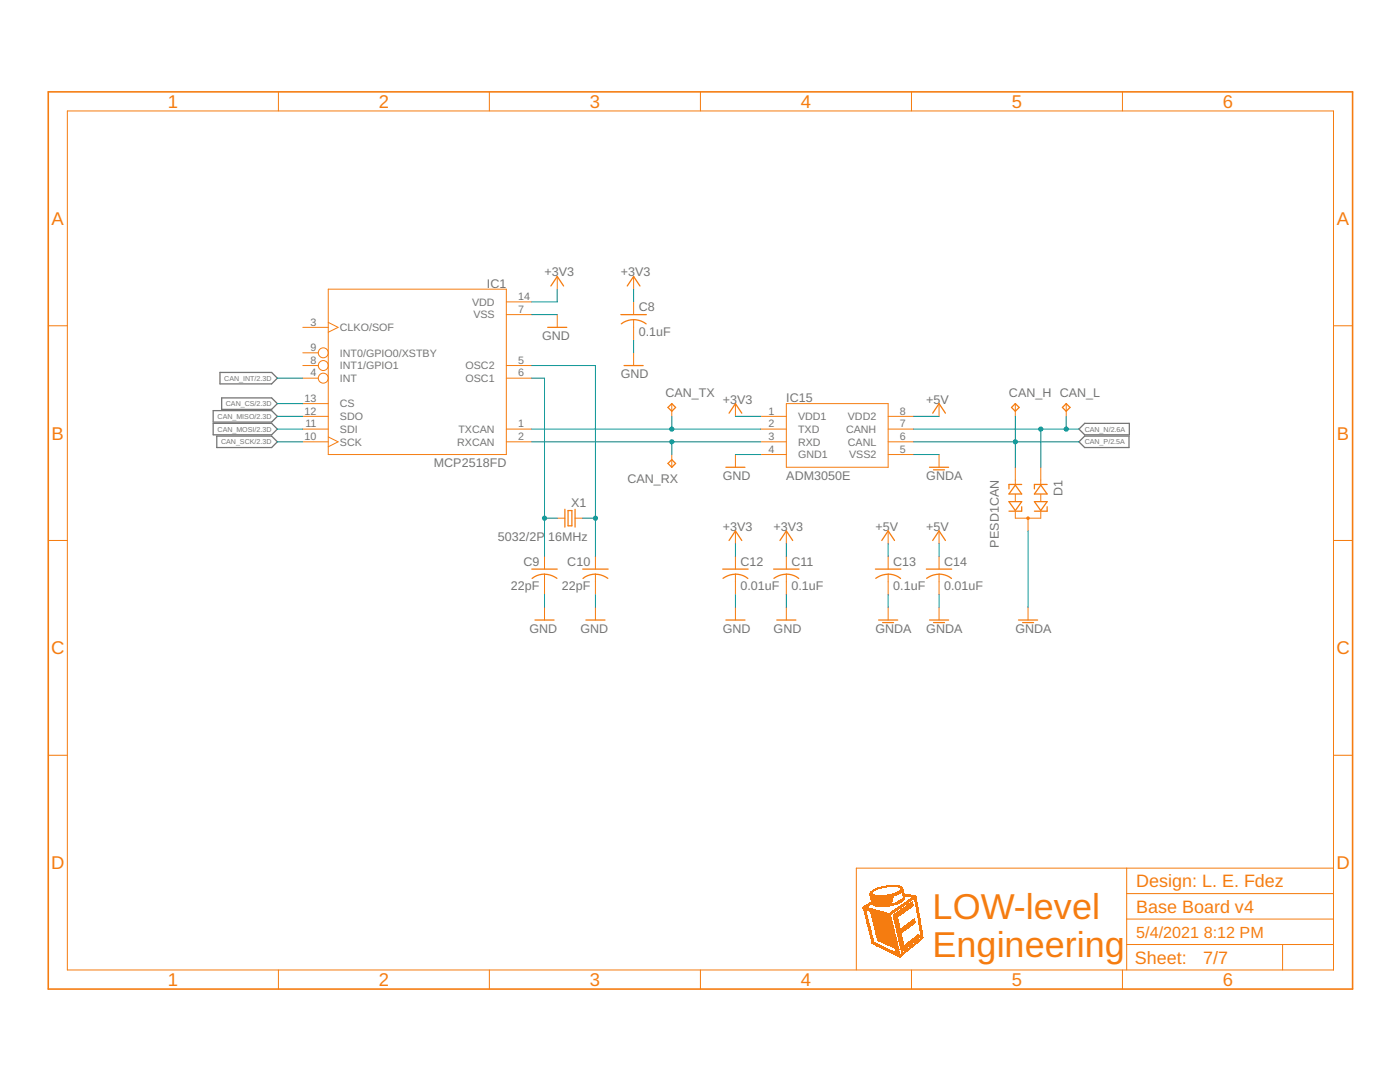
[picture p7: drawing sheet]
<svg xmlns="http://www.w3.org/2000/svg" width="279mm" height="216mm" viewBox="0 0 279 216" stroke-linecap="round" stroke-linejoin="round" font-family="sans-serif">
<defs><g id="words">
<g font-size="7.2" fill="#f57c10">
<text x="186.1" y="183.4">LOW-level</text>
<text x="186.1" y="191">Engineering</text>
</g>
<g font-size="3.7" fill="#f57c10">
<text x="33.5" y="21.5">1</text>
<text x="75.6" y="21.5">2</text>
<text x="117.7" y="21.5">3</text>
<text x="159.8" y="21.5">4</text>
<text x="201.9" y="21.5">5</text>
<text x="244.1" y="21.5">6</text>
<text x="10.3" y="44.9">A</text>
<text x="266.8" y="44.9">A</text>
<text x="10.3" y="87.7">B</text>
<text x="266.8" y="87.7">B</text>
<text x="10.2" y="130.6">C</text>
<text x="266.7" y="130.6">C</text>
<text x="10.2" y="173.4">D</text>
<text x="266.7" y="173.4">D</text>
<text x="33.5" y="196.7">1</text>
<text x="75.6" y="196.7">2</text>
<text x="117.7" y="196.7">3</text>
<text x="159.8" y="196.7">4</text>
<text x="201.9" y="196.7">5</text>
<text x="244.1" y="196.7">6</text>
</g>
<g font-size="3.6" fill="#f57c10">
<text x="226.8" y="177">Design: L. E. Fdez</text>
<text x="226.8" y="182.1">Base Board v4</text>
<text x="226.5" y="192.4">Sheet:</text>
<text x="240.1" y="192.3">7/7</text>
</g>
<g font-size="3.2" fill="#f57c10">
<text x="226.8" y="187.2">5/4/2021</text>
<text x="240.2" y="187.2">8:12 PM</text>
</g>
<g font-size="2.5" fill="#757575">
<text x="97.2" y="57.4">IC1</text>
<text x="108.7" y="55.2">+3V3</text>
<text x="123.9" y="55.2">+3V3</text>
<text x="127.5" y="62.1">C8</text>
<text x="108.2" y="67.9">GND</text>
<text x="127.5" y="67">0.1uF</text>
<text x="123.9" y="75.5">GND</text>
<text x="132.8" y="79.3">CAN_TX</text>
<text x="144.2" y="80.5">+3</text>
<text x="147.1" y="80.5">V3</text>
<text x="156.9" y="80.3">IC15</text>
<text x="184.9" y="80.5">+5</text>
<text x="187.7" y="80.5">V</text>
<text x="201.4" y="79.3">CAN_H CAN_L</text>
<text x="86.6" y="93.2">MCP2518FD</text>
<text x="144.2" y="95.8">GND</text>
<text x="156.9" y="95.8">ADM3050E</text>
<text x="184.9" y="95.8">GNDA</text>
<text x="114" y="101.1">X1</text>
<text x="125.2" y="96.3">CAN_RX</text>
<text x="212" y="99" transform="rotate(-90 212 99)">D1</text>
<text x="99.4" y="108">5032/2P</text>
<text x="109.4" y="108">16MHz</text>
<text x="144.2" y="105.9">+3</text>
<text x="147.1" y="105.9">V3</text>
<text x="154.4" y="105.9">+3</text>
<text x="157.2" y="105.9">V3</text>
<text x="174.7" y="105.9">+5</text>
<text x="177.6" y="105.9">V</text>
<text x="184.9" y="105.9">+5</text>
<text x="187.7" y="105.9">V</text>
<text x="104.5" y="112.9">C9</text>
<text x="113.2" y="112.9">C10</text>
<text x="147.8" y="112.9">C12</text>
<text x="157.9" y="112.9">C11</text>
<text x="178.3" y="112.9">C13</text>
<text x="188.4" y="112.9">C14</text>
<text x="199.3" y="109.3" transform="rotate(-90 199.3 109.3)">PESD1CAN</text>
<text x="101.9" y="117.7">22pF</text>
<text x="112.1" y="117.7">22pF</text>
<text x="147.8" y="117.7">0.01uF</text>
<text x="157.9" y="117.7">0.1uF</text>
<text x="178.3" y="117.7">0.1uF</text>
<text x="188.4" y="117.7">0.01uF</text>
<text x="105.7" y="126.3">GND</text>
<text x="115.8" y="126.3">GND</text>
<text x="144.2" y="126.3">GND</text>
<text x="154.4" y="126.3">GND</text>
<text x="174.7" y="126.3">GNDA</text>
<text x="184.9" y="126.3">GNDA</text>
<text x="202.6" y="126.3">GNDA</text>
</g>
<g font-size="2.1" fill="#757575">
<text x="103.4" y="59.9">14</text>
<text x="62" y="65">3</text>
<text x="94.2" y="61">VDD</text>
<text x="94.5" y="63.5">VSS</text>
<text x="103.4" y="62.4">7</text>
<text x="62" y="70">9</text>
<text x="67.8" y="66.1">CLKO/SOF</text>
<text x="67.8" y="71.2">INT0/GPIO0/XSTBY</text>
<text x="62" y="75.1">4</text>
<text x="62" y="72.6">8</text>
<text x="67.8" y="76.2">INT</text>
<text x="67.8" y="73.7">INT1/GPIO1</text>
<text x="92.9" y="73.7">OSC2</text>
<text x="92.9" y="76.2">OSC1</text>
<text x="103.4" y="72.6">5</text>
<text x="103.4" y="75.1">6</text>
<text x="60.8" y="82.7">12</text>
<text x="60.8" y="80.2">13</text>
<text x="67.8" y="83.8">SDO</text>
<text x="67.8" y="81.3">CS</text>
<text x="153.4" y="82.7">1</text>
<text x="159.3" y="83.8">VDD1</text>
<text x="169.2" y="83.8">VDD2</text>
<text x="179.6" y="82.7">8</text>
<text x="60.8" y="87.8">10</text>
<text x="60.9" y="85.3">11</text>
<text x="67.8" y="88.9">SCK</text>
<text x="67.8" y="86.4">SDI</text>
<text x="91.2" y="88.9">RXCAN</text>
<text x="91.5" y="86.4">TXCAN</text>
<text x="103.4" y="85.3">1</text>
<text x="103.4" y="87.8">2</text>
<text x="153.4" y="85.3">2</text>
<text x="153.4" y="87.8">3</text>
<text x="159.3" y="86.4">TXD</text>
<text x="159.3" y="88.9">RXD</text>
<text x="168.9" y="86.4">CANH</text>
<text x="169.2" y="88.9">CANL</text>
<text x="179.6" y="87.8">6</text>
<text x="179.6" y="85.3">7</text>
<text x="153.4" y="90.3">4</text>
<text x="159.3" y="91.5">GND1</text>
<text x="169.5" y="91.5">VSS2</text>
<text x="179.6" y="90.3">5</text>
</g>
<g font-size="1.4" fill="#757575">
<text x="44.8" y="76">CAN_INT/2.3D</text>
<text x="43.4" y="83.6">CAN_MISO/2.3D</text>
<text x="45.1" y="81.1">CAN_CS/2.3D</text>
<text x="43.4" y="86.1">CAN_MOSI/2.3D</text>
<text x="44.1" y="88.7">CAN_SCK/2.3D</text>
<text x="216.5" y="88.7">CAN_P/2.5A</text>
<text x="216.5" y="86.1">CAN_N/2.6A</text>
</g>
</g></defs>
<path d="M43.9 74.3h10.3l1.2 1.2-1.2 1.1h-10.3zM44.2 79.4h10l1.2 1.1-1.2 1.2h-10zM42.5 84.5h11.7l1.2 1.1-1.2 1.2h-11.7zM42.5 81.9h11.7l1.2 1.2-1.2 1.1h-11.7zM43.3 87h10.9l1.2 1.2-1.2 1.1h-10.9zM216.5 87h8.8v2.3h-8.8l-1.2-1.1zM216.5 84.5h8.9v2.3h-8.9l-1.2-1.2z" fill="none" stroke="#757575" stroke-width=".25"/>
<g fill="#f57c10">
<path d="M179.5 191h.2z" fill-rule="evenodd"/>
<path d="M179.4 190.9l.3 .1z" fill-rule="evenodd"/>
<path d="M179.4 190.9h.4z" fill-rule="evenodd"/>
<path d="M179.3 190.9h.5z" fill-rule="evenodd"/>
<path d="M179.3 190.8l.5 .1z" fill-rule="evenodd"/>
<path d="M179.2 190.8h.7z" fill-rule="evenodd"/>
<path d="M179.1 190.8h.9z" fill-rule="evenodd"/>
<path d="M179 190.7l1 .1z" fill-rule="evenodd"/>
<path d="M178.9 190.7h1.1z" fill-rule="evenodd"/>
<path d="M178.8 190.6l1.3 .1z" fill-rule="evenodd"/>
<path d="M178.8 190.6h1.3z" fill-rule="evenodd"/>
<path d="M178.7 190.6h1.5z" fill-rule="evenodd"/>
<path d="M178.6 190.5l1.6 .1z" fill-rule="evenodd"/>
<path d="M178.6 190.5h1.7z" fill-rule="evenodd"/>
<path d="M178.5 190.5h1.8z" fill-rule="evenodd"/>
<path d="M178.4 190.4l1.3 .1z" fill-rule="evenodd"/>
<path d="M179.7 190.4l.7 .1z" fill-rule="evenodd"/>
<path d="M178.3 190.4h1.3z" fill-rule="evenodd"/>
<path d="M179.8 190.4h.6z" fill-rule="evenodd"/>
<path d="M178.2 190.3l1.4 .1z" fill-rule="evenodd"/>
<path d="M179.9 190.3l.5 .1z" fill-rule="evenodd"/>
<path d="M178.2 190.3l1.4 .1z" fill-rule="evenodd"/>
<path d="M179.9 190.3l.6 .1z" fill-rule="evenodd"/>
<path d="M178.1 190.3h1.5z" fill-rule="evenodd"/>
<path d="M179.9 190.3h.7z" fill-rule="evenodd"/>
<path d="M178 190.2l1.6 .1z" fill-rule="evenodd"/>
<path d="M180 190.2l.6 .1z" fill-rule="evenodd"/>
<path d="M177.9 190.2h1.7z" fill-rule="evenodd"/>
<path d="M180 190.2h.6z" fill-rule="evenodd"/>
<path d="M177.9 190.1l1.7 .1z" fill-rule="evenodd"/>
<path d="M180.1 190.1l.6 .1z" fill-rule="evenodd"/>
<path d="M177.8 190.1l1.8 .1z" fill-rule="evenodd"/>
<path d="M180.1 190.1l.6 .1z" fill-rule="evenodd"/>
<path d="M177.7 190.1h1.9z" fill-rule="evenodd"/>
<path d="M180.1 190.1h.7z" fill-rule="evenodd"/>
<path d="M177.6 190l2 .1z" fill-rule="evenodd"/>
<path d="M180.2 190l.6 .1z" fill-rule="evenodd"/>
<path d="M177.5 190h1.2z" fill-rule="evenodd"/>
<path d="M178.8 190h.8z" fill-rule="evenodd"/>
<path d="M180.3 190h.5z" fill-rule="evenodd"/>
<path d="M177.5 189.9l1.1 .1z" fill-rule="evenodd"/>
<path d="M178.8 189.9l.7 .1z" fill-rule="evenodd"/>
<path d="M180.3 189.9l.6 .1z" fill-rule="evenodd"/>
<path d="M177.4 189.9l1.1 .1z" fill-rule="evenodd"/>
<path d="M178.8 189.9l.7 .1z" fill-rule="evenodd"/>
<path d="M179.9 189.9l.1 .1z" fill-rule="evenodd"/>
<path d="M180.4 189.9l.6 .1z" fill-rule="evenodd"/>
<path d="M177.3 189.9h1.2z" fill-rule="evenodd"/>
<path d="M178.8 189.9h.7z" fill-rule="evenodd"/>
<path d="M179.9 189.9h.2z" fill-rule="evenodd"/>
<path d="M180.4 189.9h.6z" fill-rule="evenodd"/>
<path d="M177.2 189.8l1.2 .1z" fill-rule="evenodd"/>
<path d="M178.8 189.8l.7 .1z" fill-rule="evenodd"/>
<path d="M179.9 189.8l.2 .1z" fill-rule="evenodd"/>
<path d="M180.4 189.8l.6 .1z" fill-rule="evenodd"/>
<path d="M177.1 189.8h1.2z" fill-rule="evenodd"/>
<path d="M178.8 189.8h.7z" fill-rule="evenodd"/>
<path d="M179.9 189.8h.3z" fill-rule="evenodd"/>
<path d="M180.5 189.8h.6z" fill-rule="evenodd"/>
<path d="M177.1 189.8h1.1z" fill-rule="evenodd"/>
<path d="M178.7 189.8h.8z" fill-rule="evenodd"/>
<path d="M179.9 189.8h.3z" fill-rule="evenodd"/>
<path d="M180.5 189.8h.7z" fill-rule="evenodd"/>
<path d="M177 189.7l1.1 .1z" fill-rule="evenodd"/>
<path d="M178.7 189.7l.8 .1z" fill-rule="evenodd"/>
<path d="M179.9 189.7l.4 .1z" fill-rule="evenodd"/>
<path d="M180.6 189.7l.6 .1z" fill-rule="evenodd"/>
<path d="M176.9 189.7h1.2z" fill-rule="evenodd"/>
<path d="M178.7 189.7h.8z" fill-rule="evenodd"/>
<path d="M179.8 189.7h.5z" fill-rule="evenodd"/>
<path d="M180.6 189.7h.6z" fill-rule="evenodd"/>
<path d="M176.8 189.7h1.2z" fill-rule="evenodd"/>
<path d="M178.7 189.7h.8z" fill-rule="evenodd"/>
<path d="M179.8 189.7h.6z" fill-rule="evenodd"/>
<path d="M180.7 189.7h.6z" fill-rule="evenodd"/>
<path d="M176.8 189.6l1.1 .1z" fill-rule="evenodd"/>
<path d="M178.7 189.6l.8 .1z" fill-rule="evenodd"/>
<path d="M179.9 189.6l.5 .1z" fill-rule="evenodd"/>
<path d="M180.7 189.6l.7 .1z" fill-rule="evenodd"/>
<path d="M176.7 189.6h1.1z" fill-rule="evenodd"/>
<path d="M178.7 189.6h.8z" fill-rule="evenodd"/>
<path d="M179.9 189.6h.5z" fill-rule="evenodd"/>
<path d="M180.8 189.6h.6z" fill-rule="evenodd"/>
<path d="M176.6 189.5l1.1 .1z" fill-rule="evenodd"/>
<path d="M178.7 189.5l.8 .1z" fill-rule="evenodd"/>
<path d="M179.8 189.5l.7 .1z" fill-rule="evenodd"/>
<path d="M180.8 189.5l.6 .1z" fill-rule="evenodd"/>
<path d="M176.5 189.5h1.1z" fill-rule="evenodd"/>
<path d="M178.6 189.5h.9z" fill-rule="evenodd"/>
<path d="M179.8 189.5h.8z" fill-rule="evenodd"/>
<path d="M180.9 189.5h.6z" fill-rule="evenodd"/>
<path d="M176.4 189.5h1.1z" fill-rule="evenodd"/>
<path d="M178.6 189.5h.8z" fill-rule="evenodd"/>
<path d="M179.8 189.5h.8z" fill-rule="evenodd"/>
<path d="M180.9 189.5h.6z" fill-rule="evenodd"/>
<path d="M176.4 189.4l1.1 .1z" fill-rule="evenodd"/>
<path d="M178.6 189.4l.8 .1z" fill-rule="evenodd"/>
<path d="M179.8 189.4l.8 .1z" fill-rule="evenodd"/>
<path d="M181 189.4l.6 .1z" fill-rule="evenodd"/>
<path d="M176.3 189.4h1.1z" fill-rule="evenodd"/>
<path d="M178.6 189.4h.8z" fill-rule="evenodd"/>
<path d="M179.8 189.4h.9z" fill-rule="evenodd"/>
<path d="M181 189.4h.6z" fill-rule="evenodd"/>
<path d="M176.2 189.4h1.1z" fill-rule="evenodd"/>
<path d="M178.6 189.4h.8z" fill-rule="evenodd"/>
<path d="M179.8 189.4h.9z" fill-rule="evenodd"/>
<path d="M181.1 189.4h.6z" fill-rule="evenodd"/>
<path d="M176.1 189.3l1.1 .1z" fill-rule="evenodd"/>
<path d="M178.6 189.3l.8 .1z" fill-rule="evenodd"/>
<path d="M179.8 189.3l1 .1z" fill-rule="evenodd"/>
<path d="M181.1 189.3l.6 .1z" fill-rule="evenodd"/>
<path d="M176.1 189.3h1z" fill-rule="evenodd"/>
<path d="M178.6 189.3h.8z" fill-rule="evenodd"/>
<path d="M179.8 189.3h1z" fill-rule="evenodd"/>
<path d="M181.2 189.3h.6z" fill-rule="evenodd"/>
<path d="M176 189.2l1.1 .1z" fill-rule="evenodd"/>
<path d="M178.6 189.2l.8 .1z" fill-rule="evenodd"/>
<path d="M179.8 189.2l1.1 .1z" fill-rule="evenodd"/>
<path d="M181.2 189.2l.6 .1z" fill-rule="evenodd"/>
<path d="M175.9 189.2h1.1z" fill-rule="evenodd"/>
<path d="M178.6 189.2h.8z" fill-rule="evenodd"/>
<path d="M179.7 189.2h1.3z" fill-rule="evenodd"/>
<path d="M181.3 189.2h.5z" fill-rule="evenodd"/>
<path d="M175.9 189.2h1z" fill-rule="evenodd"/>
<path d="M178.5 189.2h.8z" fill-rule="evenodd"/>
<path d="M179.7 189.2h1.3z" fill-rule="evenodd"/>
<path d="M181.3 189.2h.6z" fill-rule="evenodd"/>
<path d="M175.8 189.1l1 .1z" fill-rule="evenodd"/>
<path d="M178.4 189.1l.9 .1z" fill-rule="evenodd"/>
<path d="M179.7 189.1l1.3 .1z" fill-rule="evenodd"/>
<path d="M181.4 189.1l.6 .1z" fill-rule="evenodd"/>
<path d="M175.7 189.1h1z" fill-rule="evenodd"/>
<path d="M178.4 189.1h.9z" fill-rule="evenodd"/>
<path d="M179.7 189.1h1.3z" fill-rule="evenodd"/>
<path d="M181.4 189.1h.6z" fill-rule="evenodd"/>
<path d="M175.6 189l1.1 .1z" fill-rule="evenodd"/>
<path d="M178.3 189l1 .1z" fill-rule="evenodd"/>
<path d="M179.7 189l1.4 .1z" fill-rule="evenodd"/>
<path d="M181.4 189l.6 .1z" fill-rule="evenodd"/>
<path d="M175.5 189l1.1 .1z" fill-rule="evenodd"/>
<path d="M178.2 189l1.1 .1z" fill-rule="evenodd"/>
<path d="M179.7 189l1.5 .1z" fill-rule="evenodd"/>
<path d="M181.5 189l.6 .1z" fill-rule="evenodd"/>
<path d="M175.5 189h1z" fill-rule="evenodd"/>
<path d="M178.1 189h1.2z" fill-rule="evenodd"/>
<path d="M179.7 189h1.5z" fill-rule="evenodd"/>
<path d="M181.5 189h.6z" fill-rule="evenodd"/>
<path d="M175.4 188.9l1 .1z" fill-rule="evenodd"/>
<path d="M178 188.9l1.3 .1z" fill-rule="evenodd"/>
<path d="M179.7 188.9l1.6 .1z" fill-rule="evenodd"/>
<path d="M181.6 188.9l.6 .1z" fill-rule="evenodd"/>
<path d="M175.3 188.9h1z" fill-rule="evenodd"/>
<path d="M177.9 188.9h1.4z" fill-rule="evenodd"/>
<path d="M179.6 188.9h1.7z" fill-rule="evenodd"/>
<path d="M181.6 188.9h.6z" fill-rule="evenodd"/>
<path d="M175.2 188.8l1.1 .1z" fill-rule="evenodd"/>
<path d="M177.8 188.8l1.5 .1z" fill-rule="evenodd"/>
<path d="M179.7 188.8l1.7 .1z" fill-rule="evenodd"/>
<path d="M181.7 188.8l.6 .1z" fill-rule="evenodd"/>
<path d="M175.2 188.8l1 .1z" fill-rule="evenodd"/>
<path d="M177.7 188.8l1.6 .1z" fill-rule="evenodd"/>
<path d="M179.7 188.8l1.7 .1z" fill-rule="evenodd"/>
<path d="M181.7 188.8l.6 .1z" fill-rule="evenodd"/>
<path d="M175.1 188.8h1z" fill-rule="evenodd"/>
<path d="M177.7 188.8h1.6z" fill-rule="evenodd"/>
<path d="M179.7 188.8h1.7z" fill-rule="evenodd"/>
<path d="M181.8 188.8h.6z" fill-rule="evenodd"/>
<path d="M175 188.7l1 .1z" fill-rule="evenodd"/>
<path d="M177.6 188.7l1.7 .1z" fill-rule="evenodd"/>
<path d="M179.6 188.7l1.9 .1z" fill-rule="evenodd"/>
<path d="M181.8 188.7l.6 .1z" fill-rule="evenodd"/>
<path d="M174.9 188.7h1z" fill-rule="evenodd"/>
<path d="M177.5 188.7h1.7z" fill-rule="evenodd"/>
<path d="M179.6 188.7h1.9z" fill-rule="evenodd"/>
<path d="M181.9 188.7h.6z" fill-rule="evenodd"/>
<path d="M174.9 188.7h.9z" fill-rule="evenodd"/>
<path d="M177.4 188.7h1.8z" fill-rule="evenodd"/>
<path d="M179.6 188.7h2z" fill-rule="evenodd"/>
<path d="M181.9 188.7h.6z" fill-rule="evenodd"/>
<path d="M174.8 188.6l.9 .1z" fill-rule="evenodd"/>
<path d="M177.3 188.6l1.9 .1z" fill-rule="evenodd"/>
<path d="M179.6 188.6l.8 .1z" fill-rule="evenodd"/>
<path d="M180.4 188.6l1.2 .1z" fill-rule="evenodd"/>
<path d="M181.9 188.6l.7 .1z" fill-rule="evenodd"/>
<path d="M174.7 188.6h1z" fill-rule="evenodd"/>
<path d="M177.2 188.6h2z" fill-rule="evenodd"/>
<path d="M179.6 188.6h.8z" fill-rule="evenodd"/>
<path d="M180.5 188.6h1.2z" fill-rule="evenodd"/>
<path d="M182 188.6h.6z" fill-rule="evenodd"/>
<path d="M174.6 188.6h1z" fill-rule="evenodd"/>
</g>
<g fill="#f57c10">
<path d="M179.5 191h.2zM179.5 191h.2z"/>
<path d="M179.4 190.9l.3 .1zM179.4 190.9l.3 .1z"/>
<path d="M179.4 190.9h.4zM179.4 190.9h.4z"/>
<path d="M179.3 190.9h.5zM179.3 190.9h.5z"/>
<path d="M179.3 190.8l.5 .1zM179.3 190.8l.5 .1z"/>
<path d="M179.2 190.8h.7zM179.2 190.8h.7z"/>
<path d="M179.1 190.8h.9zM179.1 190.8h.9z"/>
<path d="M179 190.7l1 .1zM179 190.7l1 .1z"/>
<path d="M178.9 190.7h1.1zM178.9 190.7h1.1z"/>
<path d="M178.8 190.6l1.3 .1zM178.8 190.6l1.3 .1z"/>
<path d="M178.8 190.6h1.3zM178.8 190.6h1.3z"/>
<path d="M178.7 190.6h1.5zM178.7 190.6h1.5z"/>
<path d="M178.6 190.5l1.6 .1zM178.6 190.5l1.6 .1z"/>
<path d="M178.6 190.5h1.7zM178.6 190.5h1.7z"/>
<path d="M178.5 190.5h1.8zM178.5 190.5h1.8z"/>
<path d="M178.4 190.4l1.3 .1zM178.4 190.4l1.3 .1z"/>
<path d="M179.7 190.4l.7 .1zM179.7 190.4l.7 .1z"/>
<path d="M178.3 190.4h1.3zM178.3 190.4h1.3z"/>
<path d="M179.8 190.4h.6zM179.8 190.4h.6z"/>
<path d="M178.2 190.3l1.4 .1zM178.2 190.3l1.4 .1z"/>
<path d="M179.9 190.3l.5 .1zM179.9 190.3l.5 .1z"/>
<path d="M178.2 190.3l1.4 .1zM178.2 190.3l1.4 .1z"/>
<path d="M179.9 190.3l.6 .1zM179.9 190.3l.6 .1z"/>
<path d="M178.1 190.3h1.5zM178.1 190.3h1.5z"/>
<path d="M179.9 190.3h.7zM179.9 190.3h.7z"/>
<path d="M178 190.2l1.6 .1zM178 190.2l1.6 .1z"/>
<path d="M180 190.2l.6 .1zM180 190.2l.6 .1z"/>
<path d="M177.9 190.2h1.7zM177.9 190.2h1.7z"/>
<path d="M180 190.2h.6zM180 190.2h.6z"/>
<path d="M177.9 190.1l1.7 .1zM177.9 190.1l1.7 .1z"/>
<path d="M180.1 190.1l.6 .1zM180.1 190.1l.6 .1z"/>
<path d="M177.8 190.1l1.8 .1zM177.8 190.1l1.8 .1z"/>
<path d="M180.1 190.1l.6 .1zM180.1 190.1l.6 .1z"/>
<path d="M177.7 190.1h1.9zM177.7 190.1h1.9z"/>
<path d="M180.1 190.1h.7zM180.1 190.1h.7z"/>
<path d="M177.6 190l2 .1zM177.6 190l2 .1z"/>
<path d="M180.2 190l.6 .1zM180.2 190l.6 .1z"/>
<path d="M177.5 190h1.2zM177.5 190h1.2z"/>
<path d="M178.8 190h.8zM178.8 190h.8z"/>
<path d="M180.3 190h.5zM180.3 190h.5z"/>
<path d="M177.5 189.9l1.1 .1zM177.5 189.9l1.1 .1z"/>
<path d="M178.8 189.9l.7 .1zM178.8 189.9l.7 .1z"/>
<path d="M180.3 189.9l.6 .1zM180.3 189.9l.6 .1z"/>
<path d="M177.4 189.9l1.1 .1zM177.4 189.9l1.1 .1z"/>
<path d="M178.8 189.9l.7 .1zM178.8 189.9l.7 .1z"/>
<path d="M179.9 189.9l.1 .1zM179.9 189.9l.1 .1z"/>
<path d="M180.4 189.9l.6 .1zM180.4 189.9l.6 .1z"/>
<path d="M177.3 189.9h1.2zM177.3 189.9h1.2z"/>
<path d="M178.8 189.9h.7zM178.8 189.9h.7z"/>
<path d="M179.9 189.9h.2zM179.9 189.9h.2z"/>
<path d="M180.4 189.9h.6zM180.4 189.9h.6z"/>
<path d="M177.2 189.8l1.2 .1zM177.2 189.8l1.2 .1z"/>
<path d="M178.8 189.8l.7 .1zM178.8 189.8l.7 .1z"/>
<path d="M179.9 189.8l.2 .1zM179.9 189.8l.2 .1z"/>
<path d="M180.4 189.8l.6 .1zM180.4 189.8l.6 .1z"/>
<path d="M177.1 189.8h1.2zM177.1 189.8h1.2z"/>
<path d="M178.8 189.8h.7zM178.8 189.8h.7z"/>
<path d="M179.9 189.8h.3zM179.9 189.8h.3z"/>
<path d="M180.5 189.8h.6zM180.5 189.8h.6z"/>
<path d="M177.1 189.8h1.1zM177.1 189.8h1.1z"/>
<path d="M178.7 189.8h.8zM178.7 189.8h.8z"/>
<path d="M179.9 189.8h.3zM179.9 189.8h.3z"/>
<path d="M180.5 189.8h.7zM180.5 189.8h.7z"/>
<path d="M177 189.7l1.1 .1zM177 189.7l1.1 .1z"/>
<path d="M178.7 189.7l.8 .1zM178.7 189.7l.8 .1z"/>
<path d="M179.9 189.7l.4 .1zM179.9 189.7l.4 .1z"/>
<path d="M180.6 189.7l.6 .1zM180.6 189.7l.6 .1z"/>
<path d="M176.9 189.7h1.2zM176.9 189.7h1.2z"/>
<path d="M178.7 189.7h.8zM178.7 189.7h.8z"/>
<path d="M179.8 189.7h.5zM179.8 189.7h.5z"/>
<path d="M180.6 189.7h.6zM180.6 189.7h.6z"/>
<path d="M176.8 189.7h1.2zM176.8 189.7h1.2z"/>
<path d="M178.7 189.7h.8zM178.7 189.7h.8z"/>
<path d="M179.8 189.7h.6zM179.8 189.7h.6z"/>
<path d="M180.7 189.7h.6zM180.7 189.7h.6z"/>
<path d="M176.8 189.6l1.1 .1zM176.8 189.6l1.1 .1z"/>
<path d="M178.7 189.6l.8 .1zM178.7 189.6l.8 .1z"/>
<path d="M179.9 189.6l.5 .1zM179.9 189.6l.5 .1z"/>
<path d="M180.7 189.6l.7 .1zM180.7 189.6l.7 .1z"/>
<path d="M176.7 189.6h1.1zM176.7 189.6h1.1z"/>
<path d="M178.7 189.6h.8zM178.7 189.6h.8z"/>
<path d="M179.9 189.6h.5zM179.9 189.6h.5z"/>
<path d="M180.8 189.6h.6zM180.8 189.6h.6z"/>
<path d="M176.6 189.5l1.1 .1zM176.6 189.5l1.1 .1z"/>
<path d="M178.7 189.5l.8 .1zM178.7 189.5l.8 .1z"/>
<path d="M179.8 189.5l.7 .1zM179.8 189.5l.7 .1z"/>
<path d="M180.8 189.5l.6 .1zM180.8 189.5l.6 .1z"/>
<path d="M176.5 189.5h1.1zM176.5 189.5h1.1z"/>
<path d="M178.6 189.5h.9zM178.6 189.5h.9z"/>
<path d="M179.8 189.5h.8zM179.8 189.5h.8z"/>
<path d="M180.9 189.5h.6zM180.9 189.5h.6z"/>
<path d="M176.4 189.5h1.1zM176.4 189.5h1.1z"/>
<path d="M178.6 189.5h.8zM178.6 189.5h.8z"/>
<path d="M179.8 189.5h.8zM179.8 189.5h.8z"/>
<path d="M180.9 189.5h.6zM180.9 189.5h.6z"/>
<path d="M176.4 189.4l1.1 .1zM176.4 189.4l1.1 .1z"/>
<path d="M178.6 189.4l.8 .1zM178.6 189.4l.8 .1z"/>
<path d="M179.8 189.4l.8 .1zM179.8 189.4l.8 .1z"/>
<path d="M181 189.4l.6 .1zM181 189.4l.6 .1z"/>
<path d="M176.3 189.4h1.1zM176.3 189.4h1.1z"/>
<path d="M178.6 189.4h.8zM178.6 189.4h.8z"/>
<path d="M179.8 189.4h.9zM179.8 189.4h.9z"/>
<path d="M181 189.4h.6zM181 189.4h.6z"/>
<path d="M176.2 189.4h1.1zM176.2 189.4h1.1z"/>
<path d="M178.6 189.4h.8zM178.6 189.4h.8z"/>
<path d="M179.8 189.4h.9zM179.8 189.4h.9z"/>
<path d="M181.1 189.4h.6zM181.1 189.4h.6z"/>
<path d="M176.1 189.3l1.2 .1zM176.1 189.3l1.1 .1z"/>
<path d="M178.6 189.3l.8 .1zM178.6 189.3l.8 .1z"/>
<path d="M179.8 189.3l1 .1zM179.8 189.3l1 .1z"/>
<path d="M181.1 189.3l.6 .1zM181.1 189.3l.6 .1z"/>
<path d="M176.1 189.3h1zM176.1 189.3h1z"/>
<path d="M178.6 189.3h.8zM178.6 189.3h.8z"/>
<path d="M179.8 189.3h1zM179.8 189.3h1z"/>
<path d="M181.2 189.3h.6zM181.2 189.3h.6z"/>
<path d="M176 189.2l1.1 .1zM176 189.2l1.1 .1z"/>
<path d="M178.6 189.2l.8 .1zM178.6 189.2l.8 .1z"/>
<path d="M179.8 189.2l1.1 .1zM179.8 189.2l1.1 .1z"/>
<path d="M181.2 189.2l.6 .1zM181.2 189.2l.6 .1z"/>
<path d="M175.9 189.2h1.1zM175.9 189.2h1.1z"/>
<path d="M178.6 189.2h.8zM178.6 189.2h.8z"/>
<path d="M179.7 189.2h1.3zM179.7 189.2h1.3z"/>
<path d="M181.2 189.2h.6zM181.3 189.2h.5z"/>
<path d="M175.9 189.2h1zM175.9 189.2h1z"/>
<path d="M178.5 189.2h.8zM178.5 189.2h.8z"/>
<path d="M179.7 189.2h1.3zM179.7 189.2h1.3z"/>
<path d="M181.3 189.2h.6zM181.3 189.2h.6z"/>
<path d="M175.8 189.1l1 .1zM175.8 189.1l1 .1z"/>
<path d="M178.4 189.1l.9 .1zM178.4 189.1l.9 .1z"/>
<path d="M179.7 189.1l1.3 .1zM179.7 189.1l1.3 .1z"/>
<path d="M181.4 189.1l.6 .1zM181.4 189.1l.6 .1z"/>
<path d="M175.7 189.1h1zM175.7 189.1h1z"/>
<path d="M178.3 189.1h1zM178.4 189.1h.9z"/>
<path d="M179.7 189.1h1.3zM179.7 189.1h1.3z"/>
<path d="M181.4 189.1h.6zM181.4 189.1h.6z"/>
<path d="M175.6 189l1.1 .1zM175.6 189l1.1 .1z"/>
<path d="M178.3 189l1 .1zM178.3 189l1 .1z"/>
<path d="M179.7 189l1.4 .1zM179.7 189l1.4 .1z"/>
<path d="M181.4 189l.6 .1zM181.4 189l.6 .1z"/>
<path d="M175.5 189l1.1 .1zM175.5 189l1.1 .1z"/>
<path d="M178.2 189l1.1 .1zM178.2 189l1.1 .1z"/>
<path d="M179.7 189l1.5 .1zM179.7 189l1.5 .1z"/>
<path d="M181.5 189l.6 .1zM181.5 189l.6 .1z"/>
<path d="M175.5 189h1zM175.5 189h1z"/>
<path d="M178.1 189h1.2zM178.1 189h1.2z"/>
<path d="M179.7 189h1.5zM179.7 189h1.5z"/>
<path d="M181.5 189h.6zM181.5 189h.6z"/>
<path d="M175.4 188.9l1 .1zM175.4 188.9l1 .1z"/>
<path d="M178 188.9l1.3 .1zM178 188.9l1.3 .1z"/>
<path d="M179.7 188.9l1.6 .1zM179.7 188.9l1.6 .1z"/>
<path d="M181.6 188.9l.6 .1zM181.6 188.9l.6 .1z"/>
<path d="M175.3 188.9h1zM175.3 188.9h1z"/>
<path d="M177.9 188.9h1.4zM177.9 188.9h1.4z"/>
<path d="M179.6 188.9h1.7zM179.6 188.9h1.7z"/>
<path d="M181.6 188.9h.6zM181.6 188.9h.6z"/>
<path d="M175.2 188.8l1.1 .1zM175.2 188.8l1.1 .1z"/>
<path d="M177.8 188.8l1.5 .1zM177.8 188.8l1.5 .1z"/>
<path d="M179.7 188.8l1.7 .1zM179.7 188.8l1.7 .1z"/>
<path d="M181.7 188.8l.6 .1zM181.7 188.8l.6 .1z"/>
<path d="M175.2 188.8l1 .1zM175.2 188.8l1 .1z"/>
<path d="M177.7 188.8l1.6 .1zM177.7 188.8l1.6 .1z"/>
<path d="M179.7 188.8l1.7 .1zM179.7 188.8l1.7 .1z"/>
<path d="M181.7 188.8l.6 .1zM181.7 188.8l.6 .1z"/>
<path d="M175.1 188.8h1zM175.1 188.8h1z"/>
<path d="M177.7 188.8h1.6zM177.7 188.8h1.6z"/>
<path d="M179.7 188.8h1.7zM179.7 188.8h1.7z"/>
<path d="M181.8 188.8h.6zM181.8 188.8h.6z"/>
<path d="M175 188.7l1 .1zM175 188.7l1 .1z"/>
<path d="M177.6 188.7l1.7 .1zM177.6 188.7l1.7 .1z"/>
<path d="M179.6 188.7l1.9 .1zM179.6 188.7l1.9 .1z"/>
<path d="M181.8 188.7l.6 .1zM181.8 188.7l.6 .1z"/>
<path d="M174.9 188.7h1zM174.9 188.7h1z"/>
<path d="M177.5 188.7h1.7zM177.5 188.7h1.7z"/>
<path d="M179.6 188.7h1.9zM179.6 188.7h1.9z"/>
<path d="M181.9 188.7h.6zM181.9 188.7h.6z"/>
<path d="M174.9 188.7h.9zM174.9 188.7h.9z"/>
<path d="M177.4 188.7h1.8zM177.4 188.7h1.8z"/>
<path d="M179.6 188.7h2zM179.6 188.7h2z"/>
<path d="M181.9 188.7h.6zM181.9 188.7h.6z"/>
<path d="M174.8 188.6l.9 .1zM174.8 188.6l.9 .1z"/>
<path d="M177.3 188.6l1.9 .1zM177.3 188.6l1.9 .1z"/>
<path d="M179.6 188.6l.8 .1zM179.6 188.6l.8 .1z"/>
<path d="M180.4 188.6l1.2 .1zM180.4 188.6l1.2 .1z"/>
<path d="M181.9 188.6l.7 .1zM181.9 188.6l.7 .1z"/>
<path d="M174.7 188.6h1zM174.7 188.6h1z"/>
<path d="M177.2 188.6h2zM177.2 188.6h2z"/>
<path d="M179.6 188.6h.8zM179.6 188.6h.8z"/>
<path d="M180.5 188.6h1.2zM180.5 188.6h1.2z"/>
<path d="M182 188.6h.6zM182 188.6h.6z"/>
<path d="M174.6 188.6h1zM174.6 188.6h1z"/>
</g>
<path d="M177.2 188.6h2" fill="none" stroke="#f57c10" stroke-width=".2"/>
<g fill="#f57c10">
<path d="M177.2 188.6h2zM177.2 188.6h2z"/>
<path d="M179.6 188.6h.8zM179.6 188.6h.8z"/>
<path d="M180.6 188.6h1.1zM180.6 188.6h1.1z"/>
<path d="M182.1 188.6h.5zM182.1 188.6h.5z"/>
<path d="M174.6 188.5l.9 .1zM174.6 188.5l.9 .1z"/>
</g>
<g fill="#f57c10">
<path d="M179.6 188.6h.8z" fill-rule="evenodd"/>
<path d="M180.6 188.6h1.1z" fill-rule="evenodd"/>
<path d="M182.1 188.6h.5z" fill-rule="evenodd"/>
<path d="M174.6 188.5l.9 .1z" fill-rule="evenodd"/>
</g>
<path d="M177.1 188.5h2.1" fill="none" stroke="#f57c10" stroke-width=".2"/>
<g fill="#f57c10">
<path d="M177.1 188.5l2.1 .1zM177.1 188.5l2.1 .1z"/>
<path d="M179.6 188.5l.8 .1zM179.6 188.5l.8 .1z"/>
<path d="M180.6 188.5l1.2 .1zM180.6 188.5l1.2 .1z"/>
<path d="M182.1 188.5l.6 .1zM182.1 188.5l.6 .1z"/>
<path d="M174.5 188.5h1zM174.5 188.5h1z"/>
</g>
<g fill="#f57c10">
<path d="M179.6 188.5l.8 .1z" fill-rule="evenodd"/>
<path d="M180.6 188.5l1.2 .1z" fill-rule="evenodd"/>
<path d="M182.1 188.5l.6 .1z" fill-rule="evenodd"/>
<path d="M174.5 188.5h1z" fill-rule="evenodd"/>
</g>
<path d="M177 188.5h2.2" fill="none" stroke="#f57c10" stroke-width=".2"/>
<g fill="#f57c10">
<path d="M177 188.5h2.2zM177 188.5h2.2z"/>
<path d="M179.6 188.5h.8zM179.6 188.5h.8z"/>
<path d="M180.7 188.5h1.1zM180.7 188.5h1.1z"/>
<path d="M182.1 188.5h.6zM182.1 188.5h.6z"/>
<path d="M174.4 188.4l.9 .1zM174.4 188.4l.9 .1z"/>
</g>
<g fill="#f57c10">
<path d="M179.6 188.5h.8z" fill-rule="evenodd"/>
<path d="M180.7 188.5h1.1z" fill-rule="evenodd"/>
<path d="M182.1 188.5h.6z" fill-rule="evenodd"/>
<path d="M174.4 188.4l.9 .1z" fill-rule="evenodd"/>
</g>
<path d="M176.9 188.5h2.3" fill="none" stroke="#f57c10" stroke-width=".2"/>
<g fill="#f57c10">
<path d="M176.9 188.4l2.3 .1zM176.9 188.4l2.3 .1z"/>
<path d="M179.6 188.4l.8 .1zM179.6 188.4l.8 .1z"/>
<path d="M180.7 188.4l1.2 .1zM180.7 188.4l1.2 .1z"/>
<path d="M182.2 188.4l.6 .1zM182.2 188.4l.6 .1z"/>
<path d="M174.3 188.4h1zM174.3 188.4h1z"/>
</g>
<g fill="#f57c10">
<path d="M179.6 188.4l.8 .1z" fill-rule="evenodd"/>
<path d="M180.7 188.4l1.2 .1z" fill-rule="evenodd"/>
<path d="M182.2 188.4l.6 .1z" fill-rule="evenodd"/>
<path d="M174.3 188.4h1z" fill-rule="evenodd"/>
</g>
<path d="M176.8 188.4h2.4" fill="none" stroke="#f57c10" stroke-width=".2"/>
<g fill="#f57c10">
<path d="M176.8 188.4h2.4zM176.8 188.4h2.4z"/>
<path d="M179.5 188.4h.9zM179.5 188.4h.9z"/>
<path d="M180.7 188.4h1.2zM180.7 188.4h1.2z"/>
<path d="M182.2 188.4h.6zM182.2 188.4h.6z"/>
<path d="M174.2 188.4h1zM174.2 188.4h1z"/>
</g>
<g fill="#f57c10">
<path d="M179.5 188.4h.9z" fill-rule="evenodd"/>
<path d="M180.7 188.4h1.2z" fill-rule="evenodd"/>
<path d="M182.2 188.4h.6z" fill-rule="evenodd"/>
<path d="M174.2 188.4h1z" fill-rule="evenodd"/>
</g>
<path d="M176.7 188.4h2.5" fill="none" stroke="#f57c10" stroke-width=".2"/>
<g fill="#f57c10">
<path d="M176.7 188.4h2.5zM176.7 188.4h2.5z"/>
<path d="M179.5 188.4h.8zM179.5 188.4h.8z"/>
<path d="M180.8 188.4h1.2zM180.8 188.4h1.2z"/>
<path d="M182.3 188.4h.6zM182.3 188.4h.6z"/>
<path d="M174.2 188.3l.9 .1zM174.2 188.3l.9 .1z"/>
</g>
<g fill="#f57c10">
<path d="M179.5 188.4h.8z" fill-rule="evenodd"/>
<path d="M180.8 188.4h1.2z" fill-rule="evenodd"/>
<path d="M182.3 188.4h.6z" fill-rule="evenodd"/>
<path d="M174.2 188.3l.9 .1z" fill-rule="evenodd"/>
</g>
<path d="M176.6 188.3h2.5" fill="none" stroke="#f57c10" stroke-width=".2"/>
<g fill="#f57c10">
<path d="M176.6 188.3l2.5 .1zM176.6 188.3l2.5 .1z"/>
<path d="M179.5 188.3l.8 .1zM179.5 188.3l.8 .1z"/>
<path d="M180.9 188.3l1.1 .1zM180.9 188.3l1.1 .1z"/>
<path d="M182.3 188.3l.6 .1zM182.3 188.3l.6 .1z"/>
<path d="M174.1 188.3h.9zM174.1 188.3h.9z"/>
</g>
<g fill="#f57c10">
<path d="M179.5 188.3l.8 .1z" fill-rule="evenodd"/>
<path d="M180.9 188.3l1.1 .1z" fill-rule="evenodd"/>
<path d="M182.3 188.3l.6 .1z" fill-rule="evenodd"/>
<path d="M174.1 188.3h.9z" fill-rule="evenodd"/>
</g>
<path d="M176.6 188.3h2.6" fill="none" stroke="#f57c10" stroke-width=".2"/>
<g fill="#f57c10">
<path d="M176.6 188.3h2.6zM176.6 188.3h2.6z"/>
<path d="M179.5 188.3h.8zM179.5 188.3h.8z"/>
<path d="M180.9 188.3h1.2zM180.9 188.3h1.2z"/>
<path d="M182.4 188.3h.6zM182.4 188.3h.6z"/>
<path d="M174 188.3h.9zM174 188.3h.9z"/>
</g>
<g fill="#f57c10">
<path d="M179.5 188.3h.8z" fill-rule="evenodd"/>
<path d="M180.9 188.3h1.2z" fill-rule="evenodd"/>
<path d="M182.4 188.3h.6z" fill-rule="evenodd"/>
<path d="M174 188.3h.9z" fill-rule="evenodd"/>
</g>
<path d="M176.4 188.3h2.7" fill="none" stroke="#f57c10" stroke-width=".2"/>
<g fill="#f57c10">
<path d="M176.4 188.3h2.7zM176.4 188.3h2.7z"/>
<path d="M179.5 188.3h.8zM179.5 188.3h.8z"/>
<path d="M180.9 188.3h1.2zM180.9 188.3h1.2z"/>
<path d="M182.4 188.3h.6zM182.4 188.3h.6z"/>
<path d="M174 188.2l.9 .1zM174 188.2l.9 .1z"/>
</g>
<g fill="#f57c10">
<path d="M179.5 188.3h.8z" fill-rule="evenodd"/>
<path d="M180.9 188.3h1.2z" fill-rule="evenodd"/>
<path d="M182.4 188.3h.6z" fill-rule="evenodd"/>
<path d="M174 188.2l.9 .1z" fill-rule="evenodd"/>
</g>
<path d="M176.4 188.2h2.7" fill="none" stroke="#f57c10" stroke-width=".2"/>
<g fill="#f57c10">
<path d="M176.4 188.2l2.7 .1zM176.4 188.2l2.7 .1z"/>
<path d="M179.5 188.2l.8 .1zM179.5 188.2l.8 .1z"/>
<path d="M181 188.2l1.2 .1zM181 188.2l1.2 .1z"/>
<path d="M182.5 188.2l.6 .1zM182.5 188.2l.6 .1z"/>
<path d="M174 188.2h.8zM174 188.2h.8z"/>
</g>
<g fill="#f57c10">
<path d="M179.5 188.2l.8 .1z" fill-rule="evenodd"/>
<path d="M181 188.2l1.2 .1z" fill-rule="evenodd"/>
<path d="M182.5 188.2l.6 .1z" fill-rule="evenodd"/>
<path d="M174 188.2h.8z" fill-rule="evenodd"/>
</g>
<path d="M176.3 188.2h2.8" fill="none" stroke="#f57c10" stroke-width=".2"/>
<g fill="#f57c10">
<path d="M176.3 188.2h2.8zM176.3 188.2h2.8z"/>
<path d="M179.5 188.2h.8zM179.5 188.2h.8z"/>
<path d="M181.1 188.2h1.1zM181.1 188.2h1.1z"/>
<path d="M182.5 188.2h.6zM182.5 188.2h.6z"/>
<path d="M174 188.1l.7 .1zM174 188.1l.7 .1z"/>
</g>
<g fill="#f57c10">
<path d="M179.5 188.2h.8z" fill-rule="evenodd"/>
<path d="M181.1 188.2h1.1z" fill-rule="evenodd"/>
<path d="M182.5 188.2h.6z" fill-rule="evenodd"/>
<path d="M174 188.1l.7 .1z" fill-rule="evenodd"/>
</g>
<path d="M176.2 188.2h2.9" fill="none" stroke="#f57c10" stroke-width=".2"/>
<g fill="#f57c10">
<path d="M176.2 188.1l2.9 .1zM176.2 188.1l2.9 .1z"/>
<path d="M179.5 188.1l.8 .1zM179.5 188.1l.8 .1z"/>
<path d="M181.1 188.1l1.2 .1zM181.1 188.1l1.2 .1z"/>
<path d="M182.5 188.1l.7 .1zM182.5 188.1l.7 .1z"/>
<path d="M174 188.1h.6zM174 188.1h.6z"/>
</g>
<g fill="#f57c10">
<path d="M179.5 188.1l.8 .1z" fill-rule="evenodd"/>
<path d="M181.1 188.1l1.2 .1z" fill-rule="evenodd"/>
<path d="M182.5 188.1l.7 .1z" fill-rule="evenodd"/>
<path d="M174 188.1h.6z" fill-rule="evenodd"/>
</g>
<path d="M176.1 188.1h3" fill="none" stroke="#f57c10" stroke-width=".2"/>
<g fill="#f57c10">
<path d="M176.1 188.1h3zM176.1 188.1h3z"/>
<path d="M179.5 188.1h.8zM179.5 188.1h.8z"/>
<path d="M181.1 188.1h1.2zM181.1 188.1h1.2z"/>
<path d="M182.6 188.1h.6zM182.6 188.1h.6z"/>
<path d="M174 188.1h.5zM174 188.1h.5z"/>
</g>
<g fill="#f57c10">
<path d="M179.5 188.1h.8z" fill-rule="evenodd"/>
<path d="M181.1 188.1h1.2z" fill-rule="evenodd"/>
<path d="M182.6 188.1h.6z" fill-rule="evenodd"/>
<path d="M174 188.1h.5z" fill-rule="evenodd"/>
</g>
<path d="M176 188.1h3.1" fill="none" stroke="#f57c10" stroke-width=".2"/>
<g fill="#f57c10">
<path d="M176 188.1h3.1zM176 188.1h3.1z"/>
<path d="M179.5 188.1h.8zM179.5 188.1h.8z"/>
<path d="M181.2 188.1h1.2zM181.2 188.1h1.2z"/>
<path d="M182.7 188.1h.6zM182.7 188.1h.6z"/>
<path d="M173.9 188l.6 .1zM173.9 188l.6 .1z"/>
</g>
<g fill="#f57c10">
<path d="M179.5 188.1h.8z" fill-rule="evenodd"/>
<path d="M181.2 188.1h1.2z" fill-rule="evenodd"/>
<path d="M182.7 188.1h.6z" fill-rule="evenodd"/>
<path d="M173.9 188l.6 .1z" fill-rule="evenodd"/>
</g>
<path d="M176 188h3.1" fill="none" stroke="#f57c10" stroke-width=".2"/>
<g fill="#f57c10">
<path d="M176 188l3.1 .1zM176 188l3.1 .1z"/>
<path d="M179.5 188l.8 .1zM179.5 188l.8 .1z"/>
<path d="M181.2 188l1.2 .1zM181.3 188l1.1 .1z"/>
<path d="M182.7 188l.6 .1zM182.7 188l.6 .1z"/>
<path d="M173.9 188h.5zM173.9 188h.5z"/>
</g>
<g fill="#f57c10">
<path d="M179.5 188l.8 .1z" fill-rule="evenodd"/>
<path d="M181.3 188l1.1 .1z" fill-rule="evenodd"/>
<path d="M182.7 188l.6 .1z" fill-rule="evenodd"/>
<path d="M173.9 188h.5z" fill-rule="evenodd"/>
</g>
<path d="M175.9 188h3.2" fill="none" stroke="#f57c10" stroke-width=".2"/>
<g fill="#f57c10">
<path d="M175.9 188h3.2zM175.9 188h3.2z"/>
<path d="M179.5 188h.8zM179.5 188h.8z"/>
<path d="M181.3 188h1.1zM181.3 188h1.1z"/>
<path d="M182.7 188h.6zM182.7 188h.6z"/>
<path d="M173.9 187.9l.5 .1zM173.9 187.9l.5 .1z"/>
</g>
<g fill="#f57c10">
<path d="M179.5 188h.8z" fill-rule="evenodd"/>
<path d="M181.3 188h1.1z" fill-rule="evenodd"/>
<path d="M182.7 188h.6z" fill-rule="evenodd"/>
<path d="M173.9 187.9l.5 .1z" fill-rule="evenodd"/>
</g>
<path d="M175.8 188h3.3" fill="none" stroke="#f57c10" stroke-width=".2"/>
<g fill="#f57c10">
<path d="M175.8 187.9l3.3 .1zM175.8 187.9l3.3 .1z"/>
<path d="M179.4 187.9l.9 .1zM179.4 187.9l.9 .1z"/>
<path d="M181.3 187.9l1.2 .1zM181.3 187.9l1.2 .1z"/>
<path d="M182.8 187.9l.6 .1zM182.8 187.9l.6 .1z"/>
<path d="M173.9 187.9h.5zM173.9 187.9h.5z"/>
</g>
<g fill="#f57c10">
<path d="M179.4 187.9l.9 .1z" fill-rule="evenodd"/>
<path d="M181.3 187.9l1.2 .1z" fill-rule="evenodd"/>
<path d="M182.8 187.9l.6 .1z" fill-rule="evenodd"/>
<path d="M173.9 187.9h.5z" fill-rule="evenodd"/>
</g>
<path d="M175.7 187.9h3.3" fill="none" stroke="#f57c10" stroke-width=".2"/>
<g fill="#f57c10">
<path d="M175.7 187.9h3.3zM175.7 187.9h3.3z"/>
<path d="M179.4 187.9h.9zM179.4 187.9h.9z"/>
<path d="M181.4 187.9h1.1zM181.4 187.9h1.1z"/>
<path d="M182.9 187.9h.6zM182.9 187.9h.6z"/>
<path d="M173.9 187.9h.5zM173.9 187.9h.5z"/>
</g>
<g fill="#f57c10">
<path d="M179.4 187.9h.9z" fill-rule="evenodd"/>
<path d="M181.4 187.9h1.1z" fill-rule="evenodd"/>
<path d="M182.9 187.9h.6z" fill-rule="evenodd"/>
<path d="M173.9 187.9h.5z" fill-rule="evenodd"/>
</g>
<path d="M175.6 187.9h3.4" fill="none" stroke="#f57c10" stroke-width=".2"/>
<g fill="#f57c10">
<path d="M175.6 187.9h3.4zM175.6 187.9h3.4z"/>
<path d="M179.4 187.9h.8zM179.4 187.9h.8z"/>
<path d="M181.4 187.9h1.2zM181.4 187.9h1.2z"/>
<path d="M182.9 187.9h.6zM182.9 187.9h.6z"/>
<path d="M173.9 187.8l.5 .1zM173.9 187.8l.5 .1z"/>
</g>
<g fill="#f57c10">
<path d="M179.4 187.9h.8z" fill-rule="evenodd"/>
<path d="M181.4 187.9h1.2z" fill-rule="evenodd"/>
<path d="M182.9 187.9h.6z" fill-rule="evenodd"/>
<path d="M173.9 187.8l.5 .1z" fill-rule="evenodd"/>
</g>
<path d="M175.5 187.9h3.5" fill="none" stroke="#f57c10" stroke-width=".2"/>
<g fill="#f57c10">
<path d="M175.5 187.8l3.5 .1zM175.5 187.8l3.5 .1z"/>
<path d="M179.4 187.8l.8 .1zM179.4 187.8l.8 .1z"/>
<path d="M181.5 187.8l1.1 .1zM181.5 187.8l1.1 .1z"/>
<path d="M182.9 187.8l.6 .1zM182.9 187.8l.6 .1z"/>
<path d="M173.9 187.8h.5zM173.9 187.8h.5z"/>
</g>
<g fill="#f57c10">
<path d="M179.4 187.8l.8 .1z" fill-rule="evenodd"/>
<path d="M181.5 187.8l1.1 .1z" fill-rule="evenodd"/>
<path d="M182.9 187.8l.6 .1z" fill-rule="evenodd"/>
<path d="M173.9 187.8h.5z" fill-rule="evenodd"/>
</g>
<path d="M175.5 187.8h3.5" fill="none" stroke="#f57c10" stroke-width=".2"/>
<g fill="#f57c10">
<path d="M175.4 187.8h3.6zM175.5 187.8h3.5z"/>
<path d="M179.4 187.8h.8zM179.4 187.8h.8z"/>
<path d="M181.5 187.8h1.2zM181.5 187.8h1.2z"/>
<path d="M183 187.8h.6zM183 187.8h.6z"/>
<path d="M173.8 187.7l.6 .1zM173.8 187.7l.6 .1z"/>
</g>
<g fill="#f57c10">
<path d="M179.4 187.8h.8z" fill-rule="evenodd"/>
<path d="M181.5 187.8h1.2z" fill-rule="evenodd"/>
<path d="M183 187.8h.6z" fill-rule="evenodd"/>
<path d="M173.8 187.7l.6 .1z" fill-rule="evenodd"/>
</g>
<path d="M175.4 187.8h3.6" fill="none" stroke="#f57c10" stroke-width=".2"/>
<g fill="#f57c10">
<path d="M175.4 187.7l3.6 .1zM175.4 187.7l3.6 .1z"/>
<path d="M179.4 187.7l.8 .1zM179.4 187.7l.8 .1z"/>
<path d="M181.6 187.7l1.1 .1zM181.6 187.7l1.1 .1z"/>
<path d="M183 187.7l.6 .1zM183 187.7l.6 .1z"/>
<path d="M173.8 187.7h.6zM173.8 187.7h.6z"/>
</g>
<g fill="#f57c10">
<path d="M179.4 187.7l.8 .1z" fill-rule="evenodd"/>
<path d="M181.6 187.7l1.1 .1z" fill-rule="evenodd"/>
<path d="M183 187.7l.6 .1z" fill-rule="evenodd"/>
<path d="M173.8 187.7h.6z" fill-rule="evenodd"/>
</g>
<path d="M175.3 187.7h3.7" fill="none" stroke="#f57c10" stroke-width=".2"/>
<g fill="#f57c10">
<path d="M175.3 187.7h3.7zM175.3 187.7h3.7z"/>
<path d="M179.4 187.7h.8zM179.4 187.7h.8z"/>
<path d="M181.6 187.7h1.2zM181.6 187.7h1.2z"/>
<path d="M183.1 187.7h.6zM183.1 187.7h.6z"/>
<path d="M173.8 187.7h.6zM173.8 187.7h.5z"/>
</g>
<g fill="#f57c10">
<path d="M179.4 187.7h.8z" fill-rule="evenodd"/>
<path d="M181.6 187.7h1.2z" fill-rule="evenodd"/>
<path d="M183.1 187.7h.6z" fill-rule="evenodd"/>
<path d="M173.8 187.7h.5z" fill-rule="evenodd"/>
</g>
<path d="M175.2 187.7h3.8" fill="none" stroke="#f57c10" stroke-width=".2"/>
<g fill="#f57c10">
<path d="M175.2 187.7h3.8zM175.2 187.7h3.8z"/>
<path d="M179.4 187.7h.8zM179.4 187.7h.8z"/>
<path d="M181.7 187.7h1.1zM181.7 187.7h1.1z"/>
<path d="M183.1 187.7h.6zM183.1 187.7h.6z"/>
<path d="M173.8 187.6l.6 .1zM173.8 187.6l.5 .1z"/>
</g>
<g fill="#f57c10">
<path d="M179.4 187.7h.8z" fill-rule="evenodd"/>
<path d="M181.7 187.7h1.1z" fill-rule="evenodd"/>
<path d="M183.1 187.7h.6z" fill-rule="evenodd"/>
<path d="M173.8 187.6l.5 .1z" fill-rule="evenodd"/>
</g>
<path d="M175.1 187.7h3.9" fill="none" stroke="#f57c10" stroke-width=".2"/>
<g fill="#f57c10">
<path d="M175.1 187.6l3.9 .1zM175.1 187.6l3.9 .1z"/>
<path d="M179.4 187.6l.8 .1zM179.4 187.6l.8 .1z"/>
<path d="M181.7 187.6l1.2 .1zM181.7 187.6l1.2 .1z"/>
<path d="M183.2 187.6l.6 .1zM183.2 187.6l.6 .1z"/>
<path d="M173.8 187.6h.6zM173.8 187.6h.6z"/>
</g>
<g fill="#f57c10">
<path d="M179.4 187.6l.8 .1z" fill-rule="evenodd"/>
<path d="M181.7 187.6l1.2 .1z" fill-rule="evenodd"/>
<path d="M183.2 187.6l.6 .1z" fill-rule="evenodd"/>
<path d="M173.8 187.6h.6z" fill-rule="evenodd"/>
</g>
<path d="M175.1 187.6h3.9" fill="none" stroke="#f57c10" stroke-width=".2"/>
<g fill="#f57c10">
<path d="M175.1 187.6h3.9zM175.1 187.6h3.9z"/>
<path d="M179.3 187.6h.9zM179.3 187.6h.9z"/>
<path d="M181.8 187.6h1.1zM181.8 187.6h1.1z"/>
<path d="M183.2 187.6h.6zM183.2 187.6h.6z"/>
<path d="M173.8 187.6h.6zM173.8 187.6h.6z"/>
</g>
<g fill="#f57c10">
<path d="M179.3 187.6h.9z" fill-rule="evenodd"/>
<path d="M181.8 187.6h1.1z" fill-rule="evenodd"/>
<path d="M183.2 187.6h.6z" fill-rule="evenodd"/>
<path d="M173.8 187.6h.6z" fill-rule="evenodd"/>
</g>
<path d="M175.1 187.6h3.9" fill="none" stroke="#f57c10" stroke-width=".2"/>
<g fill="#f57c10">
<path d="M175.1 187.6h3.9zM175.1 187.6h3.9z"/>
<path d="M179.3 187.6h.9zM179.3 187.6h.9z"/>
<path d="M181.8 187.6h1.2zM181.8 187.6h1.2z"/>
<path d="M183.3 187.6h.6zM183.3 187.6h.6z"/>
<path d="M173.8 187.5l.5 .1zM173.8 187.5l.5 .1z"/>
</g>
<g fill="#f57c10">
<path d="M179.3 187.6h.9z" fill-rule="evenodd"/>
<path d="M181.8 187.6h1.2z" fill-rule="evenodd"/>
<path d="M183.3 187.6h.6z" fill-rule="evenodd"/>
<path d="M173.8 187.5l.5 .1z" fill-rule="evenodd"/>
</g>
<path d="M175.1 187.5h3.9" fill="none" stroke="#f57c10" stroke-width=".2"/>
<g fill="#f57c10">
<path d="M175.1 187.5l3.9 .1zM175.1 187.5l3.9 .1z"/>
<path d="M179.3 187.5l.9 .1zM179.3 187.5l.9 .1z"/>
<path d="M181.9 187.5l1.1 .1zM181.9 187.5l1.1 .1z"/>
<path d="M183.3 187.5l.6 .1zM183.3 187.5l.6 .1z"/>
<path d="M173.8 187.5h.5zM173.8 187.5h.5z"/>
</g>
<g fill="#f57c10">
<path d="M179.3 187.5l.9 .1z" fill-rule="evenodd"/>
<path d="M181.9 187.5l1.1 .1z" fill-rule="evenodd"/>
<path d="M183.3 187.5l.6 .1z" fill-rule="evenodd"/>
<path d="M173.8 187.5h.5z" fill-rule="evenodd"/>
</g>
<path d="M175.1 187.5h3.9" fill="none" stroke="#f57c10" stroke-width=".2"/>
<g fill="#f57c10">
<path d="M175.1 187.5h3.9zM175.1 187.5h3.9z"/>
<path d="M179.3 187.5h.9zM179.3 187.5h.8z"/>
<path d="M181.9 187.5h1.2zM181.9 187.5h1.2z"/>
<path d="M183.3 187.5h.6zM183.3 187.5h.6z"/>
<path d="M173.8 187.5h.5zM173.8 187.5h.5z"/>
</g>
<g fill="#f57c10">
<path d="M179.3 187.5h.8z" fill-rule="evenodd"/>
<path d="M181.9 187.5h1.2z" fill-rule="evenodd"/>
<path d="M183.3 187.5h.6z" fill-rule="evenodd"/>
<path d="M173.8 187.5h.5z" fill-rule="evenodd"/>
</g>
<path d="M175 187.5h3.9" fill="none" stroke="#f57c10" stroke-width=".2"/>
<g fill="#f57c10">
<path d="M175 187.5h3.9zM175 187.5h3.9z"/>
<path d="M179.3 187.5h.9zM179.3 187.5h.8z"/>
<path d="M182 187.5h1.1zM182 187.5h1.1z"/>
<path d="M183.4 187.5h.6zM183.4 187.5h.6z"/>
<path d="M173.8 187.4l.5 .1zM173.8 187.4l.5 .1z"/>
</g>
<g fill="#f57c10">
<path d="M179.3 187.5h.8z" fill-rule="evenodd"/>
<path d="M182 187.5h1.1z" fill-rule="evenodd"/>
<path d="M183.4 187.5h.6z" fill-rule="evenodd"/>
<path d="M173.8 187.4l.5 .1z" fill-rule="evenodd"/>
</g>
<path d="M175 187.4h3.9" fill="none" stroke="#f57c10" stroke-width=".2"/>
<g fill="#f57c10">
<path d="M175 187.4l3.9 .1zM175 187.4l3.9 .1z"/>
<path d="M179.3 187.4l.9 .1zM179.3 187.4l.8 .1z"/>
<path d="M182 187.4l1.2 .1zM182 187.4l1.2 .1z"/>
<path d="M183.5 187.4l.6 .1zM183.5 187.4l.6 .1z"/>
<path d="M173.8 187.4h.5zM173.8 187.4h.5z"/>
</g>
<g fill="#f57c10">
<path d="M179.3 187.4l.8 .1z" fill-rule="evenodd"/>
<path d="M182 187.4l1.2 .1z" fill-rule="evenodd"/>
<path d="M183.5 187.4l.6 .1z" fill-rule="evenodd"/>
<path d="M173.8 187.4h.5z" fill-rule="evenodd"/>
</g>
<path d="M175 187.4h3.9" fill="none" stroke="#f57c10" stroke-width=".2"/>
<g fill="#f57c10">
<path d="M175 187.4h3.9zM175 187.4h3.9z"/>
<path d="M179.3 187.4h.9zM179.3 187.4h.8z"/>
<path d="M182.1 187.4h1.1zM182.1 187.4h1.1z"/>
<path d="M183.5 187.4h.6zM183.5 187.4h.6z"/>
<path d="M173.8 187.3l.5 .1zM173.8 187.3l.5 .1z"/>
</g>
<g fill="#f57c10">
<path d="M179.3 187.4h.8z" fill-rule="evenodd"/>
<path d="M182.1 187.4h1.1z" fill-rule="evenodd"/>
<path d="M183.5 187.4h.6z" fill-rule="evenodd"/>
<path d="M173.8 187.3l.5 .1z" fill-rule="evenodd"/>
</g>
<path d="M175 187.3h3.9" fill="none" stroke="#f57c10" stroke-width=".2"/>
<g fill="#f57c10">
<path d="M175 187.3l3.9 .1zM175 187.3l3.9 .1z"/>
<path d="M179.3 187.3l.8 .1zM179.3 187.3l.8 .1z"/>
<path d="M182.1 187.3l1.2 .1zM182.1 187.3l1.2 .1z"/>
<path d="M183.5 187.3l.6 .1zM183.5 187.3l.6 .1z"/>
<path d="M173.7 187.3h.6zM173.7 187.3h.6z"/>
</g>
<g fill="#f57c10">
<path d="M179.3 187.3l.8 .1z" fill-rule="evenodd"/>
<path d="M182.1 187.3l1.2 .1z" fill-rule="evenodd"/>
<path d="M183.5 187.3l.6 .1z" fill-rule="evenodd"/>
<path d="M173.7 187.3h.6z" fill-rule="evenodd"/>
</g>
<path d="M175 187.3h3.9" fill="none" stroke="#f57c10" stroke-width=".2"/>
<g fill="#f57c10">
<path d="M175 187.3h3.9zM175 187.3h3.9z"/>
<path d="M179.3 187.3h.8zM179.3 187.3h.8z"/>
<path d="M182.2 187.3h1.1zM182.2 187.3h1.1z"/>
<path d="M183.6 187.3h.6zM183.6 187.3h.6z"/>
<path d="M173.7 187.3h.6zM173.7 187.3h.6z"/>
</g>
<g fill="#f57c10">
<path d="M179.3 187.3h.8z" fill-rule="evenodd"/>
<path d="M182.2 187.3h1.1z" fill-rule="evenodd"/>
<path d="M183.6 187.3h.6z" fill-rule="evenodd"/>
<path d="M173.7 187.3h.6z" fill-rule="evenodd"/>
</g>
<path d="M175 187.3h3.9" fill="none" stroke="#f57c10" stroke-width=".2"/>
<g fill="#f57c10">
<path d="M175 187.3h3.9zM175 187.3h3.9z"/>
<path d="M179.3 187.3h.8zM179.3 187.3h.8z"/>
<path d="M182.2 187.3h1.1zM182.2 187.3h1.1z"/>
<path d="M183.6 187.3h.6zM183.6 187.3h.6z"/>
<path d="M173.7 187.2l.6 .1zM173.7 187.2l.6 .1z"/>
</g>
<g fill="#f57c10">
<path d="M179.3 187.3h.8z" fill-rule="evenodd"/>
<path d="M182.2 187.3h1.1z" fill-rule="evenodd"/>
<path d="M183.6 187.3h.6z" fill-rule="evenodd"/>
<path d="M173.7 187.2l.6 .1z" fill-rule="evenodd"/>
</g>
<path d="M175 187.2h3.9" fill="none" stroke="#f57c10" stroke-width=".2"/>
<g fill="#f57c10">
<path d="M175 187.2l3.9 .1zM175 187.2l3.9 .1z"/>
<path d="M179.3 187.2l.8 .1zM179.3 187.2l.8 .1z"/>
<path d="M182.3 187.2l1.1 .1zM182.3 187.2l1.1 .1z"/>
<path d="M183.7 187.2l.6 .1zM183.7 187.2l.6 .1z"/>
<path d="M173.7 187.2h.5zM173.7 187.2h.5z"/>
</g>
<g fill="#f57c10">
<path d="M179.3 187.2l.8 .1z" fill-rule="evenodd"/>
<path d="M182.3 187.2l1.1 .1z" fill-rule="evenodd"/>
<path d="M183.7 187.2l.6 .1z" fill-rule="evenodd"/>
<path d="M173.7 187.2h.5z" fill-rule="evenodd"/>
</g>
<path d="M175 187.2h3.9" fill="none" stroke="#f57c10" stroke-width=".2"/>
<g fill="#f57c10">
<path d="M175 187.2h3.9zM175 187.2h3.9z"/>
<path d="M179.3 187.2h.8zM179.3 187.2h.8z"/>
<path d="M182.3 187.2h1.2zM182.3 187.2h1.2z"/>
<path d="M183.7 187.2h.6zM183.7 187.2h.6z"/>
<path d="M173.7 187.1l.5 .1zM173.7 187.1l.5 .1z"/>
</g>
<g fill="#f57c10">
<path d="M179.3 187.2h.8z" fill-rule="evenodd"/>
<path d="M182.3 187.2h1.2z" fill-rule="evenodd"/>
<path d="M183.7 187.2h.6z" fill-rule="evenodd"/>
<path d="M173.7 187.1l.5 .1z" fill-rule="evenodd"/>
</g>
<path d="M175 187.2h3.9" fill="none" stroke="#f57c10" stroke-width=".2"/>
<g fill="#f57c10">
<path d="M175 187.1l3.9 .1zM175 187.1l3.9 .1z"/>
<path d="M179.2 187.1l.9 .1zM179.2 187.1l.9 .1z"/>
<path d="M182.4 187.1l1.1 .1zM182.4 187.1l1.1 .1z"/>
<path d="M183.7 187.1l.6 .1zM183.7 187.1l.6 .1z"/>
<path d="M173.7 187.1l.5 .1zM173.7 187.1l.5 .1z"/>
</g>
<g fill="#f57c10">
<path d="M179.2 187.1l.9 .1z" fill-rule="evenodd"/>
<path d="M182.4 187.1l1.1 .1z" fill-rule="evenodd"/>
<path d="M183.7 187.1l.6 .1z" fill-rule="evenodd"/>
<path d="M173.7 187.1l.5 .1z" fill-rule="evenodd"/>
</g>
<path d="M175 187.1h3.9" fill="none" stroke="#f57c10" stroke-width=".2"/>
<g fill="#f57c10">
<path d="M175 187.1l3.9 .1zM175 187.1l3.9 .1z"/>
<path d="M179.2 187.1l.9 .1zM179.2 187.1l.9 .1z"/>
<path d="M182.4 187.1l1.1 .1zM182.4 187.1l1.1 .1z"/>
<path d="M183.8 187.1l.5 .1zM183.8 187.1l.5 .1z"/>
<path d="M173.7 187.1h.5zM173.7 187.1h.5z"/>
</g>
<g fill="#f57c10">
<path d="M179.2 187.1l.9 .1z" fill-rule="evenodd"/>
<path d="M182.4 187.1l1.1 .1z" fill-rule="evenodd"/>
<path d="M183.8 187.1l.5 .1z" fill-rule="evenodd"/>
<path d="M173.7 187.1h.5z" fill-rule="evenodd"/>
</g>
<path d="M175 187.1h3.9" fill="none" stroke="#f57c10" stroke-width=".2"/>
<g fill="#f57c10">
<path d="M175 187.1h3.9zM175 187.1h3.9z"/>
<path d="M179.2 187.1h.9zM179.2 187.1h.9z"/>
<path d="M182.5 187.1h1zM182.5 187.1h1z"/>
<path d="M183.8 187.1h.5zM183.8 187.1h.5z"/>
<path d="M173.7 187l.5 .1zM173.7 187l.5 .1z"/>
</g>
<g fill="#f57c10">
<path d="M179.2 187.1h.9z" fill-rule="evenodd"/>
<path d="M182.5 187.1h1z" fill-rule="evenodd"/>
<path d="M183.8 187.1h.5z" fill-rule="evenodd"/>
<path d="M173.7 187l.5 .1z" fill-rule="evenodd"/>
</g>
<path d="M175 187h3.9" fill="none" stroke="#f57c10" stroke-width=".2"/>
<g fill="#f57c10">
<path d="M175 187l3.9 .1zM175 187l3.9 .1z"/>
<path d="M179.2 187l.8 .1zM179.2 187l.8 .1z"/>
<path d="M182.5 187l1 .1zM182.5 187l1 .1z"/>
<path d="M183.8 187l.4 .1zM183.8 187l.4 .1z"/>
<path d="M173.7 187h.5zM173.7 187h.5z"/>
</g>
<g fill="#f57c10">
<path d="M179.2 187l.8 .1z" fill-rule="evenodd"/>
<path d="M182.5 187l1 .1z" fill-rule="evenodd"/>
<path d="M183.8 187l.4 .1z" fill-rule="evenodd"/>
<path d="M173.7 187h.5z" fill-rule="evenodd"/>
</g>
<path d="M175 187h3.8" fill="none" stroke="#f57c10" stroke-width=".2"/>
<g fill="#f57c10">
<path d="M175 187h3.8zM175 187h3.8z"/>
<path d="M179.2 187h.8zM179.2 187h.8z"/>
<path d="M182.5 187h1zM182.5 187h1z"/>
<path d="M183.8 187h.4zM183.8 187h.4z"/>
<path d="M173.7 186.9l.5 .1zM173.7 186.9l.5 .1z"/>
</g>
<g fill="#f57c10">
<path d="M179.2 187h.8z" fill-rule="evenodd"/>
<path d="M182.5 187h1z" fill-rule="evenodd"/>
<path d="M183.8 187h.4z" fill-rule="evenodd"/>
<path d="M173.7 186.9l.5 .1z" fill-rule="evenodd"/>
</g>
<path d="M174.9 187h3.9" fill="none" stroke="#f57c10" stroke-width=".2"/>
<g fill="#f57c10">
<path d="M174.9 186.9l3.9 .1zM174.9 186.9l3.9 .1z"/>
<path d="M179.2 186.9l.8 .1zM179.2 186.9l.8 .1z"/>
<path d="M182.6 186.9l.9 .1zM182.6 186.9l.9 .1z"/>
<path d="M183.8 186.9l.4 .1zM183.8 186.9l.4 .1z"/>
<path d="M173.7 186.9l.5 .1zM173.7 186.9l.5 .1z"/>
</g>
<g fill="#f57c10">
<path d="M179.2 186.9l.8 .1z" fill-rule="evenodd"/>
<path d="M182.6 186.9l.9 .1z" fill-rule="evenodd"/>
<path d="M183.8 186.9l.4 .1z" fill-rule="evenodd"/>
<path d="M173.7 186.9l.5 .1z" fill-rule="evenodd"/>
</g>
<path d="M174.9 186.9h3.9" fill="none" stroke="#f57c10" stroke-width=".2"/>
<g fill="#f57c10">
<path d="M174.9 186.9l3.9 .1zM174.9 186.9l3.9 .1z"/>
<path d="M179.2 186.9l.8 .1zM179.2 186.9l.8 .1z"/>
<path d="M182.6 186.9l.9 .1zM182.6 186.9l.9 .1z"/>
<path d="M183.8 186.9l.4 .1zM183.8 186.9l.4 .1z"/>
<path d="M173.7 186.9h.5zM173.7 186.9h.5z"/>
</g>
<g fill="#f57c10">
<path d="M179.2 186.9l.8 .1z" fill-rule="evenodd"/>
<path d="M182.6 186.9l.9 .1z" fill-rule="evenodd"/>
<path d="M183.8 186.9l.4 .1z" fill-rule="evenodd"/>
<path d="M173.7 186.9h.5z" fill-rule="evenodd"/>
</g>
<path d="M174.9 186.9h3.9" fill="none" stroke="#f57c10" stroke-width=".2"/>
<g fill="#f57c10">
<path d="M174.9 186.9h3.9zM174.9 186.9h3.9z"/>
<path d="M179.2 186.9h.8zM179.2 186.9h.8z"/>
<path d="M182.7 186.9h.8zM182.7 186.9h.8z"/>
<path d="M183.8 186.9h.4zM183.8 186.9h.4z"/>
<path d="M173.6 186.8l.6 .1zM173.6 186.8l.6 .1z"/>
</g>
<g fill="#f57c10">
<path d="M179.2 186.9h.8z" fill-rule="evenodd"/>
<path d="M182.7 186.9h.8z" fill-rule="evenodd"/>
<path d="M183.8 186.9h.4z" fill-rule="evenodd"/>
<path d="M173.6 186.8l.6 .1z" fill-rule="evenodd"/>
</g>
<path d="M174.9 186.9h3.9" fill="none" stroke="#f57c10" stroke-width=".2"/>
<g fill="#f57c10">
<path d="M174.9 186.8l3.9 .1zM174.9 186.8l3.9 .1z"/>
<path d="M179.2 186.8l.8 .1zM179.2 186.8l.8 .1z"/>
<path d="M182.7 186.8l.8 .1zM182.7 186.8l.8 .1z"/>
<path d="M183.8 186.8l.4 .1zM183.8 186.8l.4 .1z"/>
<path d="M173.6 186.8h.6zM173.6 186.8h.6z"/>
</g>
<g fill="#f57c10">
<path d="M179.2 186.8l.8 .1z" fill-rule="evenodd"/>
<path d="M182.7 186.8l.8 .1z" fill-rule="evenodd"/>
<path d="M183.8 186.8l.4 .1z" fill-rule="evenodd"/>
<path d="M173.6 186.8h.6z" fill-rule="evenodd"/>
</g>
<path d="M174.9 186.8h3.9" fill="none" stroke="#f57c10" stroke-width=".2"/>
<g fill="#f57c10">
<path d="M174.9 186.8h3.9zM174.9 186.8h3.9z"/>
<path d="M179.2 186.8h.8zM179.2 186.8h.8z"/>
<path d="M182.8 186.8h.7zM182.8 186.8h.7z"/>
<path d="M183.8 186.8h.4zM183.8 186.8h.4z"/>
<path d="M173.6 186.8h.6zM173.6 186.8h.6z"/>
</g>
<g fill="#f57c10">
<path d="M179.2 186.8h.8z" fill-rule="evenodd"/>
<path d="M182.8 186.8h.7z" fill-rule="evenodd"/>
<path d="M183.8 186.8h.4z" fill-rule="evenodd"/>
<path d="M173.6 186.8h.6z" fill-rule="evenodd"/>
</g>
<path d="M174.9 186.8h3.9" fill="none" stroke="#f57c10" stroke-width=".2"/>
<g fill="#f57c10">
<path d="M174.9 186.8h3.9zM174.9 186.8h3.9z"/>
<path d="M179.2 186.8h.8zM179.2 186.8h.8z"/>
<path d="M182.9 186.8h.6zM182.9 186.8h.6z"/>
<path d="M183.8 186.8h.4zM183.8 186.8h.4z"/>
<path d="M173.6 186.7l.5 .1zM173.6 186.7l.5 .1z"/>
</g>
<g fill="#f57c10">
<path d="M179.2 186.8h.8z" fill-rule="evenodd"/>
<path d="M182.9 186.8h.6z" fill-rule="evenodd"/>
<path d="M183.8 186.8h.4z" fill-rule="evenodd"/>
<path d="M173.6 186.7l.5 .1z" fill-rule="evenodd"/>
</g>
<path d="M174.9 186.8h3.9" fill="none" stroke="#f57c10" stroke-width=".2"/>
<g fill="#f57c10">
<path d="M174.9 186.7l3.9 .1zM174.9 186.7l3.9 .1z"/>
<path d="M179.2 186.7l.8 .1zM179.2 186.7l.8 .1z"/>
<path d="M182.9 186.7l.6 .1zM182.9 186.7l.6 .1z"/>
<path d="M183.8 186.7l.4 .1zM183.8 186.7l.4 .1z"/>
<path d="M173.6 186.7h.5zM173.6 186.7h.5z"/>
</g>
<g fill="#f57c10">
<path d="M179.2 186.7l.8 .1z" fill-rule="evenodd"/>
<path d="M182.9 186.7l.6 .1z" fill-rule="evenodd"/>
<path d="M183.8 186.7l.4 .1z" fill-rule="evenodd"/>
<path d="M173.6 186.7h.5z" fill-rule="evenodd"/>
</g>
<path d="M174.9 186.7h3.8" fill="none" stroke="#f57c10" stroke-width=".2"/>
<g fill="#f57c10">
<path d="M174.9 186.7h3.8zM174.9 186.7h3.8z"/>
<path d="M179.2 186.7h.8zM179.2 186.7h.8z"/>
<path d="M182.9 186.7h.6zM182.9 186.7h.6z"/>
<path d="M183.8 186.7h.4zM183.8 186.7h.4z"/>
<path d="M173.6 186.6l.5 .1zM173.6 186.6l.5 .1z"/>
</g>
<g fill="#f57c10">
<path d="M179.2 186.7h.8z" fill-rule="evenodd"/>
<path d="M182.9 186.7h.6z" fill-rule="evenodd"/>
<path d="M183.8 186.7h.4z" fill-rule="evenodd"/>
<path d="M173.6 186.6l.5 .1z" fill-rule="evenodd"/>
</g>
<path d="M174.8 186.7h3.9" fill="none" stroke="#f57c10" stroke-width=".2"/>
<g fill="#f57c10">
<path d="M174.8 186.6l3.9 .1zM174.8 186.6l3.9 .1z"/>
<path d="M179.1 186.6l.9 .1zM179.1 186.6l.9 .1z"/>
<path d="M183 186.6l.5 .1zM183 186.6l.5 .1z"/>
<path d="M183.8 186.6l.4 .1zM183.8 186.6l.4 .1z"/>
<path d="M173.6 186.6h.5zM173.6 186.6h.5z"/>
</g>
<g fill="#f57c10">
<path d="M179.1 186.6l.9 .1z" fill-rule="evenodd"/>
<path d="M183 186.6l.5 .1z" fill-rule="evenodd"/>
<path d="M183.8 186.6l.4 .1z" fill-rule="evenodd"/>
<path d="M173.6 186.6h.5z" fill-rule="evenodd"/>
</g>
<path d="M174.8 186.6h3.9" fill="none" stroke="#f57c10" stroke-width=".2"/>
<g fill="#f57c10">
<path d="M174.8 186.6h3.9zM174.8 186.6h3.9z"/>
<path d="M179.1 186.6h.9zM179.1 186.6h.9z"/>
<path d="M183 186.6h.5zM183 186.6h.5z"/>
<path d="M183.8 186.6h.4zM183.8 186.6h.4z"/>
<path d="M173.6 186.6h.5zM173.6 186.6h.5z"/>
</g>
<g fill="#f57c10">
<path d="M179.1 186.6h.9z" fill-rule="evenodd"/>
<path d="M183 186.6h.5z" fill-rule="evenodd"/>
<path d="M183.8 186.6h.4z" fill-rule="evenodd"/>
<path d="M173.6 186.6h.5z" fill-rule="evenodd"/>
</g>
<path d="M174.8 186.6h3.9" fill="none" stroke="#f57c10" stroke-width=".2"/>
<g fill="#f57c10">
<path d="M174.8 186.6h3.9zM174.8 186.6h3.9z"/>
<path d="M179.1 186.6h.9zM179.1 186.6h.9z"/>
<path d="M183.1 186.6h.4zM183.1 186.6h.4z"/>
<path d="M183.8 186.6h.4zM183.8 186.6h.3z"/>
<path d="M173.5 186.5l.6 .1zM173.5 186.5l.6 .1z"/>
</g>
<g fill="#f57c10">
<path d="M179.1 186.6h.9z" fill-rule="evenodd"/>
<path d="M183.1 186.6h.4z" fill-rule="evenodd"/>
<path d="M183.8 186.6h.3z" fill-rule="evenodd"/>
<path d="M173.5 186.5l.6 .1z" fill-rule="evenodd"/>
</g>
<path d="M174.8 186.6h3.9" fill="none" stroke="#f57c10" stroke-width=".2"/>
<g fill="#f57c10">
<path d="M174.8 186.5l3.9 .1zM174.8 186.5l3.9 .1z"/>
<path d="M179.1 186.5l.9 .1zM179.1 186.5l.9 .1z"/>
<path d="M183.1 186.5l.4 .1zM183.1 186.5l.4 .1z"/>
<path d="M183.8 186.5l.4 .1zM183.8 186.5l.3 .1z"/>
<path d="M173.5 186.5h.6zM173.5 186.5h.6z"/>
</g>
<g fill="#f57c10">
<path d="M179.1 186.5l.9 .1z" fill-rule="evenodd"/>
<path d="M183.1 186.5l.4 .1z" fill-rule="evenodd"/>
<path d="M183.8 186.5l.3 .1z" fill-rule="evenodd"/>
<path d="M173.5 186.5h.6z" fill-rule="evenodd"/>
</g>
<path d="M174.8 186.5h3.9" fill="none" stroke="#f57c10" stroke-width=".2"/>
<g fill="#f57c10">
<path d="M174.8 186.5h3.9zM174.8 186.5h3.9z"/>
<path d="M179.1 186.5h.8zM179.1 186.5h.8z"/>
<path d="M183.2 186.5h.2zM183.2 186.5h.2z"/>
<path d="M183.8 186.5h.4zM183.8 186.5h.3z"/>
<path d="M173.5 186.5h.6zM173.5 186.5h.6z"/>
</g>
<g fill="#f57c10">
<path d="M179.1 186.5h.8z" fill-rule="evenodd"/>
<path d="M183.2 186.5h.2z" fill-rule="evenodd"/>
<path d="M183.8 186.5h.3z" fill-rule="evenodd"/>
<path d="M173.5 186.5h.6z" fill-rule="evenodd"/>
</g>
<path d="M174.8 186.5h3.9" fill="none" stroke="#f57c10" stroke-width=".2"/>
<g fill="#f57c10">
<path d="M174.8 186.5h3.9zM174.8 186.5h3.9z"/>
<path d="M179.1 186.5h.8zM179.1 186.5h.8z"/>
<path d="M183.2 186.5h.2zM183.2 186.5h.2z"/>
<path d="M183.7 186.5h.5zM183.7 186.5h.4z"/>
<path d="M173.5 186.4l.6 .1zM173.5 186.4l.6 .1z"/>
</g>
<g fill="#f57c10">
<path d="M179.1 186.5h.8z" fill-rule="evenodd"/>
<path d="M183.2 186.5h.2z" fill-rule="evenodd"/>
<path d="M183.7 186.5h.4z" fill-rule="evenodd"/>
<path d="M173.5 186.4l.6 .1z" fill-rule="evenodd"/>
</g>
<path d="M174.8 186.4h3.9" fill="none" stroke="#f57c10" stroke-width=".2"/>
<g fill="#f57c10">
<path d="M174.8 186.4l3.9 .1zM174.8 186.4l3.9 .1z"/>
<path d="M179.1 186.4l.8 .1zM179.1 186.4l.8 .1z"/>
<path d="M183.3 186.4l.1 .1zM183.3 186.4l.1 .1z"/>
<path d="M183.7 186.4l.5 .1zM183.7 186.4l.4 .1z"/>
<path d="M173.5 186.4h.6zM173.5 186.4h.6z"/>
</g>
<g fill="#f57c10">
<path d="M179.1 186.4l.8 .1z" fill-rule="evenodd"/>
<path d="M183.3 186.4l.1 .1z" fill-rule="evenodd"/>
<path d="M183.7 186.4l.4 .1z" fill-rule="evenodd"/>
<path d="M173.5 186.4h.6z" fill-rule="evenodd"/>
</g>
<path d="M174.8 186.4h3.9" fill="none" stroke="#f57c10" stroke-width=".2"/>
<g fill="#f57c10">
<path d="M174.8 186.4h3.9zM174.8 186.4h3.9z"/>
<path d="M179.1 186.4h.8zM179.1 186.4h.8z"/>
<path d="M183.3 186.4h.1zM183.3 186.4h.1z"/>
<path d="M183.7 186.4h.5zM183.7 186.4h.4z"/>
<path d="M173.5 186.4h.6zM173.5 186.4h.6z"/>
</g>
<g fill="#f57c10">
<path d="M179.1 186.4h.8z" fill-rule="evenodd"/>
<path d="M183.3 186.4h.1z" fill-rule="evenodd"/>
<path d="M183.7 186.4h.4z" fill-rule="evenodd"/>
<path d="M173.5 186.4h.6z" fill-rule="evenodd"/>
</g>
<path d="M174.8 186.4h3.9" fill="none" stroke="#f57c10" stroke-width=".2"/>
<g fill="#f57c10">
<path d="M174.8 186.4h3.9zM174.8 186.4h3.9z"/>
<path d="M179 186.4h.9zM179 186.4h.9z"/>
<path d="M183.7 186.4h.4zM183.7 186.4h.4z"/>
<path d="M173.5 186.3l.6 .1zM173.5 186.3l.6 .1z"/>
</g>
<g fill="#f57c10">
<path d="M179 186.4h.9z" fill-rule="evenodd"/>
<path d="M183.7 186.4h.4z" fill-rule="evenodd"/>
<path d="M173.5 186.3l.6 .1z" fill-rule="evenodd"/>
</g>
<path d="M174.8 186.3h3.9" fill="none" stroke="#f57c10" stroke-width=".2"/>
<g fill="#f57c10">
<path d="M174.8 186.3l3.9 .1zM174.8 186.3l3.9 .1z"/>
<path d="M179 186.3l.9 .1zM179 186.3l.9 .1z"/>
<path d="M183.7 186.3l.4 .1zM183.7 186.3l.4 .1z"/>
<path d="M173.5 186.3h.5zM173.5 186.3h.5z"/>
</g>
<g fill="#f57c10">
<path d="M179 186.3l.9 .1z" fill-rule="evenodd"/>
<path d="M183.7 186.3l.4 .1z" fill-rule="evenodd"/>
<path d="M173.5 186.3h.5z" fill-rule="evenodd"/>
</g>
<path d="M174.8 186.3h3.9" fill="none" stroke="#f57c10" stroke-width=".2"/>
<g fill="#f57c10">
<path d="M174.8 186.3h3.9zM174.8 186.3h3.9z"/>
<path d="M179 186.3h.9zM179 186.3h.9z"/>
<path d="M183.7 186.3h.4zM183.7 186.3h.4z"/>
<path d="M173.5 186.2l.5 .1zM173.5 186.2l.5 .1z"/>
</g>
<g fill="#f57c10">
<path d="M179 186.3h.9z" fill-rule="evenodd"/>
<path d="M183.7 186.3h.4z" fill-rule="evenodd"/>
<path d="M173.5 186.2l.5 .1z" fill-rule="evenodd"/>
</g>
<path d="M174.8 186.2h3.8" fill="none" stroke="#f57c10" stroke-width=".2"/>
<g fill="#f57c10">
<path d="M174.8 186.2l3.8 .1zM174.8 186.2l3.8 .1z"/>
<path d="M179 186.2l.9 .1zM179 186.2l.9 .1z"/>
<path d="M183.7 186.2l.4 .1zM183.7 186.2l.4 .1z"/>
<path d="M173.5 186.2h.5zM173.5 186.2h.5z"/>
</g>
<g fill="#f57c10">
<path d="M179 186.2l.9 .1z" fill-rule="evenodd"/>
<path d="M183.7 186.2l.4 .1z" fill-rule="evenodd"/>
<path d="M173.5 186.2h.5z" fill-rule="evenodd"/>
</g>
<path d="M174.7 186.2h3.9" fill="none" stroke="#f57c10" stroke-width=".2"/>
<g fill="#f57c10">
<path d="M174.7 186.2h3.9zM174.7 186.2h3.9z"/>
<path d="M179 186.2h1zM179 186.2h1z"/>
<path d="M183.7 186.2h.4zM183.7 186.2h.4z"/>
<path d="M173.5 186.2h.5zM173.5 186.2h.5z"/>
</g>
<g fill="#f57c10">
<path d="M179 186.2h1z" fill-rule="evenodd"/>
<path d="M183.7 186.2h.4z" fill-rule="evenodd"/>
<path d="M173.5 186.2h.5z" fill-rule="evenodd"/>
</g>
<path d="M174.7 186.2h3.9" fill="none" stroke="#f57c10" stroke-width=".2"/>
<g fill="#f57c10">
<path d="M174.7 186.2h3.9zM174.7 186.2h3.9z"/>
<path d="M179 186.2h1zM179 186.2h1z"/>
<path d="M183.7 186.2h.4zM183.7 186.2h.4z"/>
<path d="M173.4 186.1l.6 .1zM173.4 186.1l.6 .1z"/>
</g>
<g fill="#f57c10">
<path d="M179 186.2h1z" fill-rule="evenodd"/>
<path d="M183.7 186.2h.4z" fill-rule="evenodd"/>
<path d="M173.4 186.1l.6 .1z" fill-rule="evenodd"/>
</g>
<path d="M174.7 186.1h3.9" fill="none" stroke="#f57c10" stroke-width=".2"/>
<g fill="#f57c10">
<path d="M174.7 186.1l3.9 .1zM174.7 186.1l3.9 .1z"/>
<path d="M179 186.1l1.1 .1zM179 186.1l1.1 .1z"/>
<path d="M183.7 186.1l.4 .1zM183.7 186.1l.4 .1z"/>
<path d="M173.4 186.1h.6zM173.4 186.1h.6z"/>
</g>
<g fill="#f57c10">
<path d="M179 186.1l1.1 .1z" fill-rule="evenodd"/>
<path d="M183.7 186.1l.4 .1z" fill-rule="evenodd"/>
<path d="M173.4 186.1h.6z" fill-rule="evenodd"/>
</g>
<path d="M174.7 186.1h3.9" fill="none" stroke="#f57c10" stroke-width=".2"/>
<g fill="#f57c10">
<path d="M174.7 186.1h3.9zM174.7 186.1h3.9z"/>
<path d="M179 186.1h1.1zM179 186.1h1.1z"/>
<path d="M183.7 186.1h.4zM183.7 186.1h.4z"/>
<path d="M173.4 186l.6 .1zM173.4 186l.6 .1z"/>
</g>
<g fill="#f57c10">
<path d="M179 186.1h1.1z" fill-rule="evenodd"/>
<path d="M183.7 186.1h.4z" fill-rule="evenodd"/>
<path d="M173.4 186l.6 .1z" fill-rule="evenodd"/>
</g>
<path d="M174.7 186.1h3.9" fill="none" stroke="#f57c10" stroke-width=".2"/>
<g fill="#f57c10">
<path d="M174.7 186l3.9 .1zM174.7 186l3.9 .1z"/>
<path d="M179 186l1.2 .1zM179 186l1.1 .1z"/>
<path d="M183.7 186l.4 .1zM183.7 186l.4 .1z"/>
<path d="M173.4 186h.6zM173.4 186h.6z"/>
</g>
<g fill="#f57c10">
<path d="M179 186l1.1 .1z" fill-rule="evenodd"/>
<path d="M183.7 186l.4 .1z" fill-rule="evenodd"/>
<path d="M173.4 186h.6z" fill-rule="evenodd"/>
</g>
<path d="M174.7 186h3.9" fill="none" stroke="#f57c10" stroke-width=".2"/>
<g fill="#f57c10">
<path d="M174.7 186h3.9zM174.7 186h3.9z"/>
<path d="M179 186h1.2zM179 186h1.2z"/>
<path d="M183.6 186h.5zM183.6 186h.5z"/>
<path d="M173.4 186h.5zM173.4 186h.5z"/>
</g>
<g fill="#f57c10">
<path d="M179 186h1.2z" fill-rule="evenodd"/>
<path d="M183.6 186h.5z" fill-rule="evenodd"/>
<path d="M173.4 186h.5z" fill-rule="evenodd"/>
</g>
<path d="M174.7 186h3.9" fill="none" stroke="#f57c10" stroke-width=".2"/>
<g fill="#f57c10">
<path d="M174.7 186h3.9zM174.7 186h3.9z"/>
<path d="M178.9 186h1.4zM178.9 186h1.4z"/>
<path d="M183.6 186h.5zM183.6 186h.5z"/>
<path d="M173.4 185.9l.5 .1zM173.4 185.9l.5 .1z"/>
</g>
<g fill="#f57c10">
<path d="M178.9 186h1.4z" fill-rule="evenodd"/>
<path d="M183.6 186h.5z" fill-rule="evenodd"/>
<path d="M173.4 185.9l.5 .1z" fill-rule="evenodd"/>
</g>
<path d="M174.7 185.9h3.9" fill="none" stroke="#f57c10" stroke-width=".2"/>
<g fill="#f57c10">
<path d="M174.7 185.9l3.9 .1zM174.7 185.9l3.9 .1z"/>
<path d="M179 185.9l1.3 .1zM179 185.9l1.3 .1z"/>
<path d="M183.6 185.9l.4 .1zM183.6 185.9l.4 .1z"/>
<path d="M173.4 185.9h.5zM173.4 185.9h.5z"/>
</g>
<g fill="#f57c10">
<path d="M179 185.9l1.3 .1z" fill-rule="evenodd"/>
<path d="M183.6 185.9l.4 .1z" fill-rule="evenodd"/>
<path d="M173.4 185.9h.5z" fill-rule="evenodd"/>
</g>
<path d="M174.6 185.9h3.9" fill="none" stroke="#f57c10" stroke-width=".2"/>
<g fill="#f57c10">
<path d="M174.6 185.9h3.9zM174.6 185.9h3.9z"/>
<path d="M179 185.9h1.4zM179 185.9h1.4z"/>
<path d="M183.6 185.9h.4zM183.6 185.9h.4z"/>
<path d="M173.4 185.8l.5 .1zM173.4 185.8l.5 .1z"/>
</g>
<g fill="#f57c10">
<path d="M179 185.9h1.4z" fill-rule="evenodd"/>
<path d="M183.6 185.9h.4z" fill-rule="evenodd"/>
<path d="M173.4 185.8l.5 .1z" fill-rule="evenodd"/>
</g>
<path d="M174.6 185.9h3.9" fill="none" stroke="#f57c10" stroke-width=".2"/>
<g fill="#f57c10">
<path d="M174.6 185.8l3.9 .1zM174.6 185.8l3.9 .1z"/>
<path d="M178.9 185.8l1.5 .1zM178.9 185.8l1.5 .1z"/>
<path d="M183.6 185.8l.4 .1zM183.6 185.8l.4 .1z"/>
<path d="M173.4 185.8h.5zM173.4 185.8h.5z"/>
</g>
<g fill="#f57c10">
<path d="M178.9 185.8l1.5 .1z" fill-rule="evenodd"/>
<path d="M183.6 185.8l.4 .1z" fill-rule="evenodd"/>
<path d="M173.4 185.8h.5z" fill-rule="evenodd"/>
</g>
<path d="M174.6 185.8h3.9" fill="none" stroke="#f57c10" stroke-width=".2"/>
<g fill="#f57c10">
<path d="M174.6 185.8h3.9zM174.6 185.8h3.9z"/>
<path d="M178.9 185.8h1.5zM178.9 185.8h1.5z"/>
<path d="M183.6 185.8h.4zM183.6 185.8h.4z"/>
<path d="M173.4 185.8h.5zM173.4 185.8h.5z"/>
</g>
<g fill="#f57c10">
<path d="M178.9 185.8h1.5z" fill-rule="evenodd"/>
<path d="M183.6 185.8h.4z" fill-rule="evenodd"/>
<path d="M173.4 185.8h.5z" fill-rule="evenodd"/>
</g>
<path d="M174.6 185.8h3.9" fill="none" stroke="#f57c10" stroke-width=".2"/>
<g fill="#f57c10">
<path d="M174.6 185.8h3.9zM174.6 185.8h3.9z"/>
<path d="M178.9 185.8h1.6zM178.9 185.8h1.6z"/>
<path d="M183.6 185.8h.4zM183.6 185.8h.4z"/>
<path d="M173.4 185.7l.5 .1zM173.4 185.7l.5 .1z"/>
</g>
<g fill="#f57c10">
<path d="M178.9 185.8h1.6z" fill-rule="evenodd"/>
<path d="M183.6 185.8h.4z" fill-rule="evenodd"/>
<path d="M173.4 185.7l.5 .1z" fill-rule="evenodd"/>
</g>
<path d="M174.6 185.8h3.9" fill="none" stroke="#f57c10" stroke-width=".2"/>
<g fill="#f57c10">
<path d="M174.6 185.7l3.9 .1zM174.6 185.7l3.9 .1z"/>
<path d="M178.9 185.7l1.7 .1zM178.9 185.7l1.7 .1z"/>
<path d="M183.6 185.7l.4 .1zM183.6 185.7l.4 .1z"/>
<path d="M173.4 185.7h.5zM173.4 185.7h.5z"/>
</g>
<g fill="#f57c10">
<path d="M178.9 185.7l1.7 .1z" fill-rule="evenodd"/>
<path d="M183.6 185.7l.4 .1z" fill-rule="evenodd"/>
<path d="M173.4 185.7h.5z" fill-rule="evenodd"/>
</g>
<path d="M174.6 185.7h3.9" fill="none" stroke="#f57c10" stroke-width=".2"/>
<g fill="#f57c10">
<path d="M174.6 185.7h3.9zM174.6 185.7h3.9z"/>
<path d="M178.9 185.7h1.7zM178.9 185.7h1.7z"/>
<path d="M183.6 185.7h.4zM183.6 185.7h.4z"/>
<path d="M173.3 185.7h.6zM173.3 185.7h.6z"/>
</g>
<g fill="#f57c10">
<path d="M178.9 185.7h1.7z" fill-rule="evenodd"/>
<path d="M183.6 185.7h.4z" fill-rule="evenodd"/>
<path d="M173.3 185.7h.6z" fill-rule="evenodd"/>
</g>
<path d="M174.6 185.7h3.9" fill="none" stroke="#f57c10" stroke-width=".2"/>
<g fill="#f57c10">
<path d="M174.6 185.7h3.9zM174.6 185.7h3.9z"/>
<path d="M178.9 185.7h1.7zM178.9 185.7h1.7z"/>
<path d="M183.6 185.7h.4zM183.6 185.7h.4z"/>
<path d="M173.3 185.6l.6 .1zM173.3 185.6l.6 .1z"/>
</g>
<g fill="#f57c10">
<path d="M178.9 185.7h1.7z" fill-rule="evenodd"/>
<path d="M183.6 185.7h.4z" fill-rule="evenodd"/>
<path d="M173.3 185.6l.6 .1z" fill-rule="evenodd"/>
</g>
<path d="M174.6 185.6h3.9" fill="none" stroke="#f57c10" stroke-width=".2"/>
<g fill="#f57c10">
<path d="M174.6 185.6l3.9 .1zM174.6 185.6l3.9 .1z"/>
<path d="M178.9 185.6l1.8 .1zM178.9 185.6l1.8 .1z"/>
<path d="M183.6 185.6l.4 .1zM183.6 185.6l.4 .1z"/>
<path d="M173.3 185.6h.6zM173.3 185.6h.6z"/>
</g>
<g fill="#f57c10">
<path d="M178.9 185.6l1.8 .1z" fill-rule="evenodd"/>
<path d="M183.6 185.6l.4 .1z" fill-rule="evenodd"/>
<path d="M173.3 185.6h.6z" fill-rule="evenodd"/>
</g>
<path d="M174.6 185.6h3.9" fill="none" stroke="#f57c10" stroke-width=".2"/>
<g fill="#f57c10">
<path d="M174.6 185.6h3.9zM174.6 185.6h3.9z"/>
<path d="M178.9 185.6h1.8zM178.9 185.6h1.8z"/>
<path d="M183.6 185.6h.4zM183.6 185.6h.4z"/>
<path d="M173.3 185.5l.6 .1zM173.3 185.5l.6 .1z"/>
</g>
<g fill="#f57c10">
<path d="M178.9 185.6h1.8z" fill-rule="evenodd"/>
<path d="M183.6 185.6h.4z" fill-rule="evenodd"/>
<path d="M173.3 185.5l.6 .1z" fill-rule="evenodd"/>
</g>
<path d="M174.6 185.6h3.9" fill="none" stroke="#f57c10" stroke-width=".2"/>
<g fill="#f57c10">
<path d="M174.6 185.5l3.9 .1zM174.6 185.5l3.9 .1z"/>
<path d="M178.9 185.5l1.9 .1zM178.9 185.5l1.9 .1z"/>
<path d="M183.6 185.5l.4 .1zM183.6 185.5l.4 .1z"/>
<path d="M173.3 185.5h.5zM173.3 185.5h.5z"/>
</g>
<g fill="#f57c10">
<path d="M178.9 185.5l1.9 .1z" fill-rule="evenodd"/>
<path d="M183.6 185.5l.4 .1z" fill-rule="evenodd"/>
<path d="M173.3 185.5h.5z" fill-rule="evenodd"/>
</g>
<path d="M174.6 185.5h3.9" fill="none" stroke="#f57c10" stroke-width=".2"/>
<path d="M174.6 185.5h3.9zM174.6 185.5h3.9z" fill="#f57c10"/>
<path d="M178.8 185.5h2.1" fill="none" stroke="#f57c10" stroke-width=".2"/>
<g fill="#f57c10">
<path d="M178.8 185.5h2.1zM178.8 185.5h2.1z"/>
<path d="M183.6 185.5h.4zM183.6 185.5h.4z"/>
<path d="M173.3 185.5h.5zM173.3 185.5h.5z"/>
</g>
<g fill="#f57c10">
<path d="M183.6 185.5h.4z" fill-rule="evenodd"/>
<path d="M173.3 185.5h.5z" fill-rule="evenodd"/>
</g>
<path d="M174.6 185.5h3.9" fill="none" stroke="#f57c10" stroke-width=".2"/>
<path d="M174.6 185.5h3.9zM174.6 185.5h3.9z" fill="#f57c10"/>
<path d="M178.8 185.5h2.1" fill="none" stroke="#f57c10" stroke-width=".2"/>
<g fill="#f57c10">
<path d="M178.8 185.5h2.1zM178.8 185.5h2.1z"/>
<path d="M183.6 185.5h.4zM183.6 185.5h.4z"/>
<path d="M173.3 185.4l.5 .1zM173.3 185.4l.5 .1z"/>
</g>
<g fill="#f57c10">
<path d="M183.6 185.5h.4z" fill-rule="evenodd"/>
<path d="M173.3 185.4l.5 .1z" fill-rule="evenodd"/>
</g>
<path d="M174.6 185.4h3.8" fill="none" stroke="#f57c10" stroke-width=".2"/>
<path d="M174.6 185.4l3.8 .1zM174.6 185.4l3.8 .1z" fill="#f57c10"/>
<path d="M178.9 185.4h2" fill="none" stroke="#f57c10" stroke-width=".2"/>
<g fill="#f57c10">
<path d="M178.9 185.4l2 .1zM178.9 185.4l2 .1z"/>
<path d="M183.6 185.4l.4 .1zM183.6 185.4l.4 .1z"/>
<path d="M173.3 185.4h.5zM173.3 185.4h.5z"/>
</g>
<g fill="#f57c10">
<path d="M183.6 185.4l.4 .1z" fill-rule="evenodd"/>
<path d="M173.3 185.4h.5z" fill-rule="evenodd"/>
</g>
<path d="M174.5 185.4h3.9" fill="none" stroke="#f57c10" stroke-width=".2"/>
<path d="M174.5 185.4h3.9zM174.5 185.4h3.9z" fill="#f57c10"/>
<path d="M178.9 185.4h2.1" fill="none" stroke="#f57c10" stroke-width=".2"/>
<g fill="#f57c10">
<path d="M178.9 185.4h2.1zM178.9 185.4h2.1z"/>
<path d="M183.6 185.4h.4zM183.6 185.4h.4z"/>
<path d="M173.2 185.4h.6zM173.2 185.4h.6z"/>
</g>
<g fill="#f57c10">
<path d="M183.6 185.4h.4z" fill-rule="evenodd"/>
<path d="M173.2 185.4h.6z" fill-rule="evenodd"/>
</g>
<path d="M174.5 185.4h3.9" fill="none" stroke="#f57c10" stroke-width=".2"/>
<g fill="#f57c10">
<path d="M174.5 185.4h3.9zM174.5 185.4h3.9z"/>
<path d="M178.8 185.4h.9zM178.8 185.4h.9z"/>
<path d="M179.7 185.4h1.3zM179.7 185.4h1.3z"/>
<path d="M183.5 185.4h.5zM183.5 185.4h.5z"/>
<path d="M173.2 185.3l.6 .1zM173.2 185.3l.6 .1z"/>
</g>
<g fill="#f57c10">
<path d="M178.8 185.4h.9z" fill-rule="evenodd"/>
<path d="M179.7 185.4h1.3z" fill-rule="evenodd"/>
<path d="M183.5 185.4h.5z" fill-rule="evenodd"/>
<path d="M173.2 185.3l.6 .1z" fill-rule="evenodd"/>
</g>
<path d="M174.5 185.3h3.9" fill="none" stroke="#f57c10" stroke-width=".2"/>
<g fill="#f57c10">
<path d="M174.5 185.3l3.9 .1zM174.5 185.3l3.9 .1z"/>
<path d="M178.8 185.3l.8 .1zM178.8 185.3l.8 .1z"/>
<path d="M179.8 185.3l1.3 .1zM179.8 185.3l1.3 .1z"/>
<path d="M183.5 185.3l.5 .1zM183.5 185.3l.5 .1z"/>
<path d="M173.2 185.3h.6zM173.2 185.3h.6z"/>
</g>
<g fill="#f57c10">
<path d="M178.8 185.3l.8 .1z" fill-rule="evenodd"/>
<path d="M179.8 185.3l1.3 .1z" fill-rule="evenodd"/>
<path d="M183.5 185.3l.5 .1z" fill-rule="evenodd"/>
<path d="M173.2 185.3h.6z" fill-rule="evenodd"/>
</g>
<path d="M174.5 185.3h3.9" fill="none" stroke="#f57c10" stroke-width=".2"/>
<g fill="#f57c10">
<path d="M174.5 185.3h3.9zM174.5 185.3h3.9z"/>
<path d="M178.8 185.3h.8zM178.8 185.3h.8z"/>
<path d="M179.9 185.3h1.3zM179.9 185.3h1.3z"/>
<path d="M183.5 185.3h.4zM183.5 185.3h.4z"/>
<path d="M173.2 185.2l.6 .1zM173.2 185.2l.6 .1z"/>
</g>
<g fill="#f57c10">
<path d="M178.8 185.3h.8z" fill-rule="evenodd"/>
<path d="M179.9 185.3h1.3z" fill-rule="evenodd"/>
<path d="M183.5 185.3h.4z" fill-rule="evenodd"/>
<path d="M173.2 185.2l.6 .1z" fill-rule="evenodd"/>
</g>
<path d="M174.5 185.3h3.9" fill="none" stroke="#f57c10" stroke-width=".2"/>
<g fill="#f57c10">
<path d="M174.5 185.2l3.9 .1zM174.5 185.2l3.9 .1z"/>
<path d="M178.8 185.2l.8 .1zM178.8 185.2l.8 .1z"/>
<path d="M179.9 185.2l1.3 .1zM179.9 185.2l1.3 .1z"/>
<path d="M183.5 185.2l.4 .1zM183.5 185.2l.4 .1z"/>
<path d="M173.2 185.2l.6 .1zM173.2 185.2l.6 .1z"/>
</g>
<g fill="#f57c10">
<path d="M178.8 185.2l.8 .1z" fill-rule="evenodd"/>
<path d="M179.9 185.2l1.3 .1z" fill-rule="evenodd"/>
<path d="M183.5 185.2l.4 .1z" fill-rule="evenodd"/>
<path d="M173.2 185.2l.6 .1z" fill-rule="evenodd"/>
</g>
<path d="M174.5 185.2h3.9" fill="none" stroke="#f57c10" stroke-width=".2"/>
<g fill="#f57c10">
<path d="M174.5 185.2l3.9 .1zM174.5 185.2l3.9 .1z"/>
<path d="M178.8 185.2l.9 .1zM178.8 185.2l.9 .1z"/>
<path d="M179.9 185.2l1.3 .1zM179.9 185.2l1.3 .1z"/>
<path d="M183.5 185.2l.4 .1zM183.5 185.2l.4 .1z"/>
<path d="M173.2 185.2h.6zM173.2 185.2h.6z"/>
</g>
<g fill="#f57c10">
<path d="M178.8 185.2l.9 .1z" fill-rule="evenodd"/>
<path d="M179.9 185.2l1.3 .1z" fill-rule="evenodd"/>
<path d="M183.5 185.2l.4 .1z" fill-rule="evenodd"/>
<path d="M173.2 185.2h.6z" fill-rule="evenodd"/>
</g>
<path d="M174.5 185.2h3.9" fill="none" stroke="#f57c10" stroke-width=".2"/>
<g fill="#f57c10">
<path d="M174.5 185.2h3.9zM174.5 185.2h3.9z"/>
<path d="M178.8 185.2h.9zM178.8 185.2h.9z"/>
<path d="M180 185.2h1.3zM180 185.2h1.3z"/>
<path d="M183.5 185.2h.4zM183.5 185.2h.4z"/>
<path d="M173.2 185.1l.6 .1zM173.2 185.1l.6 .1z"/>
</g>
<g fill="#f57c10">
<path d="M178.8 185.2h.9z" fill-rule="evenodd"/>
<path d="M180 185.2h1.3z" fill-rule="evenodd"/>
<path d="M183.5 185.2h.4z" fill-rule="evenodd"/>
<path d="M173.2 185.1l.6 .1z" fill-rule="evenodd"/>
</g>
<path d="M174.5 185.1h3.9" fill="none" stroke="#f57c10" stroke-width=".2"/>
<g fill="#f57c10">
<path d="M174.5 185.1l3.9 .1zM174.5 185.1l3.9 .1z"/>
<path d="M178.8 185.1l.8 .1zM178.8 185.1l.8 .1z"/>
<path d="M180 185.1l1.4 .1zM180 185.1l1.4 .1z"/>
<path d="M183.5 185.1l.4 .1zM183.5 185.1l.4 .1z"/>
<path d="M173.2 185.1h.6zM173.2 185.1h.6z"/>
</g>
<g fill="#f57c10">
<path d="M178.8 185.1l.8 .1z" fill-rule="evenodd"/>
<path d="M180 185.1l1.4 .1z" fill-rule="evenodd"/>
<path d="M183.5 185.1l.4 .1z" fill-rule="evenodd"/>
<path d="M173.2 185.1h.6z" fill-rule="evenodd"/>
</g>
<path d="M174.5 185.1h3.9" fill="none" stroke="#f57c10" stroke-width=".2"/>
<g fill="#f57c10">
<path d="M174.5 185.1h3.9zM174.5 185.1h3.9z"/>
<path d="M178.8 185.1h.8zM178.8 185.1h.8z"/>
<path d="M180.1 185.1h1.3zM180.1 185.1h1.3z"/>
<path d="M183.5 185.1h.4zM183.5 185.1h.4z"/>
<path d="M173.2 185l.5 .1zM173.2 185l.5 .1z"/>
</g>
<g fill="#f57c10">
<path d="M178.8 185.1h.8z" fill-rule="evenodd"/>
<path d="M180.1 185.1h1.3z" fill-rule="evenodd"/>
<path d="M183.5 185.1h.4z" fill-rule="evenodd"/>
<path d="M173.2 185l.5 .1z" fill-rule="evenodd"/>
</g>
<path d="M174.5 185.1h3.9" fill="none" stroke="#f57c10" stroke-width=".2"/>
<g fill="#f57c10">
<path d="M174.5 185l3.9 .1zM174.5 185l3.9 .1z"/>
<path d="M178.8 185l.8 .1zM178.8 185l.8 .1z"/>
<path d="M180.1 185l1.4 .1zM180.1 185l1.4 .1z"/>
<path d="M183.5 185l.4 .1zM183.5 185l.4 .1z"/>
<path d="M173.2 185l.5 .1zM173.2 185l.5 .1z"/>
</g>
<g fill="#f57c10">
<path d="M178.8 185l.8 .1z" fill-rule="evenodd"/>
<path d="M180.1 185l1.4 .1z" fill-rule="evenodd"/>
<path d="M183.5 185l.4 .1z" fill-rule="evenodd"/>
<path d="M173.2 185l.5 .1z" fill-rule="evenodd"/>
</g>
<path d="M174.5 185h3.9" fill="none" stroke="#f57c10" stroke-width=".2"/>
<g fill="#f57c10">
<path d="M174.5 185l3.9 .1zM174.5 185l3.9 .1z"/>
<path d="M178.7 185l.9 .1zM178.7 185l.9 .1z"/>
<path d="M180.2 185l1.3 .1zM180.2 185l1.3 .1z"/>
<path d="M183.5 185l.4 .1zM183.5 185l.4 .1z"/>
<path d="M173.2 185h.5zM173.2 185h.5z"/>
</g>
<g fill="#f57c10">
<path d="M178.7 185l.9 .1z" fill-rule="evenodd"/>
<path d="M180.2 185l1.3 .1z" fill-rule="evenodd"/>
<path d="M183.5 185l.4 .1z" fill-rule="evenodd"/>
<path d="M173.2 185h.5z" fill-rule="evenodd"/>
</g>
<path d="M174.5 185h3.8" fill="none" stroke="#f57c10" stroke-width=".2"/>
<g fill="#f57c10">
<path d="M174.5 185h3.8zM174.5 185h3.8z"/>
<path d="M178.7 185h.9zM178.7 185h.9z"/>
<path d="M180.2 185h1.3zM180.2 185h1.3z"/>
<path d="M183.5 185h.4zM183.5 185h.4z"/>
<path d="M173.2 184.9l.5 .1zM173.2 184.9l.5 .1z"/>
</g>
<g fill="#f57c10">
<path d="M178.7 185h.9z" fill-rule="evenodd"/>
<path d="M180.2 185h1.3z" fill-rule="evenodd"/>
<path d="M183.5 185h.4z" fill-rule="evenodd"/>
<path d="M173.2 184.9l.5 .1z" fill-rule="evenodd"/>
</g>
<path d="M174.4 185h3.9" fill="none" stroke="#f57c10" stroke-width=".2"/>
<g fill="#f57c10">
<path d="M174.4 184.9l3.9 .1zM174.4 184.9l3.9 .1z"/>
<path d="M178.7 184.9l.9 .1zM178.7 184.9l.9 .1z"/>
<path d="M180.3 184.9l1.3 .1zM180.3 184.9l1.3 .1z"/>
<path d="M183.5 184.9l.4 .1zM183.5 184.9l.4 .1z"/>
<path d="M173.1 184.9h.6zM173.1 184.9h.6z"/>
</g>
<g fill="#f57c10">
<path d="M178.7 184.9l.9 .1z" fill-rule="evenodd"/>
<path d="M180.3 184.9l1.3 .1z" fill-rule="evenodd"/>
<path d="M183.5 184.9l.4 .1z" fill-rule="evenodd"/>
<path d="M173.1 184.9h.6z" fill-rule="evenodd"/>
</g>
<path d="M174.4 184.9h3.9" fill="none" stroke="#f57c10" stroke-width=".2"/>
<g fill="#f57c10">
<path d="M174.4 184.9h3.9zM174.4 184.9h3.9z"/>
<path d="M178.7 184.9h.9zM178.7 184.9h.9z"/>
<path d="M180.3 184.9h1.4zM180.3 184.9h1.4z"/>
<path d="M183.5 184.9h.4zM183.5 184.9h.4z"/>
<path d="M173.1 184.8l.6 .1zM173.1 184.8l.6 .1z"/>
</g>
<g fill="#f57c10">
<path d="M178.7 184.9h.9z" fill-rule="evenodd"/>
<path d="M180.3 184.9h1.4z" fill-rule="evenodd"/>
<path d="M183.5 184.9h.4z" fill-rule="evenodd"/>
<path d="M173.1 184.8l.6 .1z" fill-rule="evenodd"/>
</g>
<path d="M174.4 184.9h3.9" fill="none" stroke="#f57c10" stroke-width=".2"/>
<g fill="#f57c10">
<path d="M174.4 184.8l3.9 .1zM174.4 184.8l3.9 .1z"/>
<path d="M178.7 184.8l.9 .1zM178.7 184.8l.9 .1z"/>
<path d="M180.4 184.8l1.3 .1zM180.4 184.8l1.3 .1z"/>
<path d="M183.5 184.8l.4 .1zM183.5 184.8l.4 .1z"/>
<path d="M173.1 184.8l.6 .1zM173.1 184.8l.6 .1z"/>
</g>
<g fill="#f57c10">
<path d="M178.7 184.8l.9 .1z" fill-rule="evenodd"/>
<path d="M180.4 184.8l1.3 .1z" fill-rule="evenodd"/>
<path d="M183.5 184.8l.4 .1z" fill-rule="evenodd"/>
<path d="M173.1 184.8l.6 .1z" fill-rule="evenodd"/>
</g>
<path d="M174.4 184.8h3.9" fill="none" stroke="#f57c10" stroke-width=".2"/>
<g fill="#f57c10">
<path d="M174.4 184.8l3.9 .1zM174.4 184.8l3.9 .1z"/>
<path d="M178.7 184.8l.9 .1zM178.7 184.8l.9 .1z"/>
<path d="M180.5 184.8l1.3 .1zM180.5 184.8l1.3 .1z"/>
<path d="M183.5 184.8l.3 .1zM183.5 184.8l.3 .1z"/>
<path d="M173.1 184.8h.6zM173.1 184.8h.6z"/>
</g>
<g fill="#f57c10">
<path d="M178.7 184.8l.9 .1z" fill-rule="evenodd"/>
<path d="M180.5 184.8l1.3 .1z" fill-rule="evenodd"/>
<path d="M183.5 184.8l.3 .1z" fill-rule="evenodd"/>
<path d="M173.1 184.8h.6z" fill-rule="evenodd"/>
</g>
<path d="M174.4 184.8h3.9" fill="none" stroke="#f57c10" stroke-width=".2"/>
<g fill="#f57c10">
<path d="M174.4 184.8h3.9zM174.4 184.8h3.9z"/>
<path d="M178.7 184.8h.8zM178.7 184.8h.8z"/>
<path d="M180.5 184.8h1.3zM180.5 184.8h1.3z"/>
<path d="M183.5 184.8h.3zM183.5 184.8h.3z"/>
<path d="M173.1 184.7l.5 .1zM173.1 184.7l.5 .1z"/>
</g>
<g fill="#f57c10">
<path d="M178.7 184.8h.8z" fill-rule="evenodd"/>
<path d="M180.5 184.8h1.3z" fill-rule="evenodd"/>
<path d="M183.5 184.8h.3z" fill-rule="evenodd"/>
<path d="M173.1 184.7l.5 .1z" fill-rule="evenodd"/>
</g>
<path d="M174.4 184.8h3.9" fill="none" stroke="#f57c10" stroke-width=".2"/>
<g fill="#f57c10">
<path d="M174.4 184.7l3.9 .1zM174.4 184.7l3.9 .1z"/>
<path d="M178.7 184.7l.8 .1zM178.7 184.7l.8 .1z"/>
<path d="M180.5 184.7l1.3 .1zM180.5 184.7l1.3 .1z"/>
<path d="M183.5 184.7l.3 .1zM183.5 184.7l.3 .1z"/>
<path d="M173.1 184.7h.5zM173.1 184.7h.5z"/>
</g>
<g fill="#f57c10">
<path d="M178.7 184.7l.8 .1z" fill-rule="evenodd"/>
<path d="M180.5 184.7l1.3 .1z" fill-rule="evenodd"/>
<path d="M183.5 184.7l.3 .1z" fill-rule="evenodd"/>
<path d="M173.1 184.7h.5z" fill-rule="evenodd"/>
</g>
<path d="M174.4 184.7h3.9" fill="none" stroke="#f57c10" stroke-width=".2"/>
<g fill="#f57c10">
<path d="M174.4 184.7h3.9zM174.4 184.7h3.9z"/>
<path d="M178.6 184.7h.9zM178.6 184.7h.9z"/>
<path d="M180.6 184.7h1.3zM180.6 184.7h1.3z"/>
<path d="M183.4 184.7h.4zM183.4 184.7h.4z"/>
<path d="M173.1 184.7h.5zM173.1 184.7h.5z"/>
</g>
<g fill="#f57c10">
<path d="M178.6 184.7h.9z" fill-rule="evenodd"/>
<path d="M180.6 184.7h1.3z" fill-rule="evenodd"/>
<path d="M183.4 184.7h.4z" fill-rule="evenodd"/>
<path d="M173.1 184.7h.5z" fill-rule="evenodd"/>
</g>
<path d="M174.4 184.7h3.8" fill="none" stroke="#f57c10" stroke-width=".2"/>
<g fill="#f57c10">
<path d="M174.4 184.7h3.8zM174.4 184.7h3.8z"/>
<path d="M178.6 184.7h.9zM178.6 184.7h.9z"/>
<path d="M180.7 184.7h1.3zM180.7 184.7h1.3z"/>
<path d="M183.4 184.7h.4zM183.4 184.7h.4z"/>
<path d="M173.1 184.6l.5 .1zM173.1 184.6l.5 .1z"/>
</g>
<g fill="#f57c10">
<path d="M178.6 184.7h.9z" fill-rule="evenodd"/>
<path d="M180.7 184.7h1.3z" fill-rule="evenodd"/>
<path d="M183.4 184.7h.4z" fill-rule="evenodd"/>
<path d="M173.1 184.6l.5 .1z" fill-rule="evenodd"/>
</g>
<path d="M174.3 184.7h3.9" fill="none" stroke="#f57c10" stroke-width=".2"/>
<g fill="#f57c10">
<path d="M174.3 184.6l3.9 .1zM174.3 184.6l3.9 .1z"/>
<path d="M178.6 184.6l.9 .1zM178.6 184.6l.9 .1z"/>
<path d="M180.7 184.6l1.3 .1zM180.7 184.6l1.3 .1z"/>
<path d="M183.4 184.6l.4 .1zM183.4 184.6l.4 .1z"/>
<path d="M173.1 184.6h.5zM173.1 184.6h.5z"/>
</g>
<g fill="#f57c10">
<path d="M178.6 184.6l.9 .1z" fill-rule="evenodd"/>
<path d="M180.7 184.6l1.3 .1z" fill-rule="evenodd"/>
<path d="M183.4 184.6l.4 .1z" fill-rule="evenodd"/>
<path d="M173.1 184.6h.5z" fill-rule="evenodd"/>
</g>
<path d="M174.3 184.6h3.9" fill="none" stroke="#f57c10" stroke-width=".2"/>
<g fill="#f57c10">
<path d="M174.3 184.6h3.9zM174.3 184.6h3.9z"/>
<path d="M178.6 184.6h.9zM178.6 184.6h.9z"/>
<path d="M180.7 184.6h1.4zM180.7 184.6h1.4z"/>
<path d="M183.4 184.6h.4zM183.4 184.6h.4z"/>
<path d="M173.1 184.6h.5zM173.1 184.6h.5z"/>
</g>
<g fill="#f57c10">
<path d="M178.6 184.6h.9z" fill-rule="evenodd"/>
<path d="M180.7 184.6h1.4z" fill-rule="evenodd"/>
<path d="M183.4 184.6h.4z" fill-rule="evenodd"/>
<path d="M173.1 184.6h.5z" fill-rule="evenodd"/>
</g>
<path d="M174.3 184.6h3.9" fill="none" stroke="#f57c10" stroke-width=".2"/>
<g fill="#f57c10">
<path d="M174.3 184.6h3.9zM174.3 184.6h3.9z"/>
<path d="M178.6 184.6h.9zM178.6 184.6h.9z"/>
<path d="M180.8 184.6h1.3zM180.8 184.6h1.3z"/>
<path d="M183.4 184.6h.4zM183.4 184.6h.4z"/>
<path d="M173.1 184.5l.5 .1zM173.1 184.5l.5 .1z"/>
</g>
<g fill="#f57c10">
<path d="M178.6 184.6h.9z" fill-rule="evenodd"/>
<path d="M180.8 184.6h1.3z" fill-rule="evenodd"/>
<path d="M183.4 184.6h.4z" fill-rule="evenodd"/>
<path d="M173.1 184.5l.5 .1z" fill-rule="evenodd"/>
</g>
<path d="M174.3 184.5h3.9" fill="none" stroke="#f57c10" stroke-width=".2"/>
<g fill="#f57c10">
<path d="M174.3 184.5l3.9 .1zM174.3 184.5l3.9 .1z"/>
<path d="M178.6 184.5l.9 .1zM178.6 184.5l.9 .1z"/>
<path d="M180.8 184.5l1.4 .1zM180.8 184.5l1.4 .1z"/>
<path d="M183.4 184.5l.4 .1zM183.4 184.5l.4 .1z"/>
<path d="M173 184.5h.6zM173 184.5h.6z"/>
</g>
<g fill="#f57c10">
<path d="M178.6 184.5l.9 .1z" fill-rule="evenodd"/>
<path d="M180.8 184.5l1.4 .1z" fill-rule="evenodd"/>
<path d="M183.4 184.5l.4 .1z" fill-rule="evenodd"/>
<path d="M173 184.5h.6z" fill-rule="evenodd"/>
</g>
<path d="M174.3 184.5h3.9" fill="none" stroke="#f57c10" stroke-width=".2"/>
<g fill="#f57c10">
<path d="M174.3 184.5h3.9zM174.3 184.5h3.9z"/>
<path d="M178.6 184.5h.9zM178.6 184.5h.9z"/>
<path d="M180.9 184.5h1.3zM180.9 184.5h1.3z"/>
<path d="M183.4 184.5h.4zM183.4 184.5h.4z"/>
<path d="M173 184.4l.6 .1zM173 184.4l.6 .1z"/>
</g>
<g fill="#f57c10">
<path d="M178.6 184.5h.9z" fill-rule="evenodd"/>
<path d="M180.9 184.5h1.3z" fill-rule="evenodd"/>
<path d="M183.4 184.5h.4z" fill-rule="evenodd"/>
<path d="M173 184.4l.6 .1z" fill-rule="evenodd"/>
</g>
<path d="M174.3 184.5h3.9" fill="none" stroke="#f57c10" stroke-width=".2"/>
<g fill="#f57c10">
<path d="M174.3 184.4l3.9 .1zM174.3 184.4l3.9 .1z"/>
<path d="M178.6 184.4l.9 .1zM178.6 184.4l.9 .1z"/>
<path d="M181 184.4l1.3 .1zM181 184.4l1.3 .1z"/>
<path d="M183.4 184.4l.4 .1zM183.4 184.4l.4 .1z"/>
<path d="M173 184.4h.6zM173 184.4h.6z"/>
</g>
<g fill="#f57c10">
<path d="M178.6 184.4l.9 .1z" fill-rule="evenodd"/>
<path d="M181 184.4l1.3 .1z" fill-rule="evenodd"/>
<path d="M183.4 184.4l.4 .1z" fill-rule="evenodd"/>
<path d="M173 184.4h.6z" fill-rule="evenodd"/>
</g>
<path d="M174.3 184.4h3.9" fill="none" stroke="#f57c10" stroke-width=".2"/>
<g fill="#f57c10">
<path d="M174.3 184.4h3.9zM174.3 184.4h3.9z"/>
<path d="M178.6 184.4h.9zM178.6 184.4h.9z"/>
<path d="M181 184.4h1.3zM181 184.4h1.3z"/>
<path d="M183.4 184.4h.4zM183.4 184.4h.4z"/>
<path d="M173 184.4h.6zM173 184.4h.6z"/>
</g>
<g fill="#f57c10">
<path d="M178.6 184.4h.9z" fill-rule="evenodd"/>
<path d="M181 184.4h1.3z" fill-rule="evenodd"/>
<path d="M183.4 184.4h.4z" fill-rule="evenodd"/>
<path d="M173 184.4h.6z" fill-rule="evenodd"/>
</g>
<path d="M174.3 184.4h3.9" fill="none" stroke="#f57c10" stroke-width=".2"/>
<g fill="#f57c10">
<path d="M174.3 184.4h3.9zM174.3 184.4h3.9z"/>
<path d="M178.6 184.4h.9zM178.6 184.4h.9z"/>
<path d="M181 184.4h1.4zM181 184.4h1.4z"/>
<path d="M183.4 184.4h.4zM183.4 184.4h.4z"/>
<path d="M173 184.3l.5 .1zM173 184.3l.5 .1z"/>
</g>
<g fill="#f57c10">
<path d="M178.6 184.4h.9z" fill-rule="evenodd"/>
<path d="M181 184.4h1.4z" fill-rule="evenodd"/>
<path d="M183.4 184.4h.4z" fill-rule="evenodd"/>
<path d="M173 184.3l.5 .1z" fill-rule="evenodd"/>
</g>
<path d="M174.3 184.3h3.9" fill="none" stroke="#f57c10" stroke-width=".2"/>
<g fill="#f57c10">
<path d="M174.3 184.3l3.9 .1zM174.3 184.3l3.9 .1z"/>
<path d="M178.6 184.3l.9 .1zM178.6 184.3l.9 .1z"/>
<path d="M181.1 184.3l1.3 .1zM181.1 184.3l1.3 .1z"/>
<path d="M183.4 184.3l.4 .1zM183.4 184.3l.4 .1z"/>
<path d="M173 184.3h.5zM173 184.3h.5z"/>
</g>
<g fill="#f57c10">
<path d="M178.6 184.3l.9 .1z" fill-rule="evenodd"/>
<path d="M181.1 184.3l1.3 .1z" fill-rule="evenodd"/>
<path d="M183.4 184.3l.4 .1z" fill-rule="evenodd"/>
<path d="M173 184.3h.5z" fill-rule="evenodd"/>
</g>
<path d="M174.3 184.3h3.9" fill="none" stroke="#f57c10" stroke-width=".2"/>
<g fill="#f57c10">
<path d="M174.3 184.3h3.9zM174.3 184.3h3.9z"/>
<path d="M178.6 184.3h.8zM178.6 184.3h.8z"/>
<path d="M181.1 184.3h1.4zM181.1 184.3h1.4z"/>
<path d="M183.4 184.3h.4zM183.4 184.3h.4z"/>
<path d="M173 184.3h.5zM173 184.3h.5z"/>
</g>
<g fill="#f57c10">
<path d="M178.6 184.3h.8z" fill-rule="evenodd"/>
<path d="M181.1 184.3h1.4z" fill-rule="evenodd"/>
<path d="M183.4 184.3h.4z" fill-rule="evenodd"/>
<path d="M173 184.3h.5z" fill-rule="evenodd"/>
</g>
<path d="M174.3 184.3h3.9" fill="none" stroke="#f57c10" stroke-width=".2"/>
<g fill="#f57c10">
<path d="M174.3 184.3h3.9zM174.3 184.3h3.9z"/>
<path d="M178.6 184.3h.8zM178.6 184.3h.8z"/>
<path d="M181.2 184.3h1.3zM181.2 184.3h1.3z"/>
<path d="M183.3 184.3h.5zM183.3 184.3h.5z"/>
<path d="M173 184.2l.5 .1zM173 184.2l.5 .1z"/>
</g>
<g fill="#f57c10">
<path d="M178.6 184.3h.8z" fill-rule="evenodd"/>
<path d="M181.2 184.3h1.3z" fill-rule="evenodd"/>
<path d="M183.3 184.3h.5z" fill-rule="evenodd"/>
<path d="M173 184.2l.5 .1z" fill-rule="evenodd"/>
</g>
<path d="M174.3 184.2h3.9" fill="none" stroke="#f57c10" stroke-width=".2"/>
<g fill="#f57c10">
<path d="M174.3 184.2l3.9 .1zM174.3 184.2l3.9 .1z"/>
<path d="M178.5 184.2l.9 .1zM178.5 184.2l.9 .1z"/>
<path d="M181.2 184.2l1.4 .1zM181.3 184.2l1.3 .1z"/>
<path d="M183.3 184.2l.5 .1zM183.3 184.2l.5 .1z"/>
<path d="M173 184.2h.5zM173 184.2h.5z"/>
</g>
<g fill="#f57c10">
<path d="M178.5 184.2l.9 .1z" fill-rule="evenodd"/>
<path d="M181.3 184.2l1.3 .1z" fill-rule="evenodd"/>
<path d="M183.3 184.2l.5 .1z" fill-rule="evenodd"/>
<path d="M173 184.2h.5z" fill-rule="evenodd"/>
</g>
<path d="M174.2 184.2h3.9" fill="none" stroke="#f57c10" stroke-width=".2"/>
<g fill="#f57c10">
<path d="M174.2 184.2h3.9zM174.2 184.2h3.9z"/>
<path d="M178.5 184.2h.9zM178.5 184.2h.9z"/>
<path d="M181.3 184.2h1.3zM181.3 184.2h1.3z"/>
<path d="M183.3 184.2h.4zM183.3 184.2h.4z"/>
<path d="M173 184.1l.5 .1zM173 184.1l.5 .1z"/>
</g>
<g fill="#f57c10">
<path d="M178.5 184.2h.9z" fill-rule="evenodd"/>
<path d="M181.3 184.2h1.3z" fill-rule="evenodd"/>
<path d="M183.3 184.2h.4z" fill-rule="evenodd"/>
<path d="M173 184.1l.5 .1z" fill-rule="evenodd"/>
</g>
<path d="M174.2 184.1h3.9" fill="none" stroke="#f57c10" stroke-width=".2"/>
<g fill="#f57c10">
<path d="M174.2 184.1l3.9 .1zM174.2 184.1l3.9 .1z"/>
<path d="M178.5 184.1l.9 .1zM178.5 184.1l.9 .1z"/>
<path d="M181.3 184.1l1.3 .1zM181.3 184.1l1.3 .1z"/>
<path d="M183.3 184.1l.4 .1zM183.3 184.1l.4 .1z"/>
<path d="M172.9 184.1h.6zM172.9 184.1h.6z"/>
</g>
<g fill="#f57c10">
<path d="M178.5 184.1l.9 .1z" fill-rule="evenodd"/>
<path d="M181.3 184.1l1.3 .1z" fill-rule="evenodd"/>
<path d="M183.3 184.1l.4 .1z" fill-rule="evenodd"/>
<path d="M172.9 184.1h.6z" fill-rule="evenodd"/>
</g>
<path d="M174.2 184.1h3.9" fill="none" stroke="#f57c10" stroke-width=".2"/>
<g fill="#f57c10">
<path d="M174.2 184.1h3.9zM174.2 184.1h3.9z"/>
<path d="M178.5 184.1h.9zM178.5 184.1h.9z"/>
<path d="M181.4 184.1h1.3zM181.4 184.1h1.3z"/>
<path d="M183.3 184.1h.4zM183.3 184.1h.4z"/>
<path d="M172.9 184.1h.6zM172.9 184.1h.6z"/>
</g>
<g fill="#f57c10">
<path d="M178.5 184.1h.9z" fill-rule="evenodd"/>
<path d="M181.4 184.1h1.3z" fill-rule="evenodd"/>
<path d="M183.3 184.1h.4z" fill-rule="evenodd"/>
<path d="M172.9 184.1h.6z" fill-rule="evenodd"/>
</g>
<path d="M174.2 184.1h3.9" fill="none" stroke="#f57c10" stroke-width=".2"/>
<g fill="#f57c10">
<path d="M174.2 184.1h3.9zM174.2 184.1h3.9z"/>
<path d="M178.5 184.1h.9zM178.5 184.1h.9z"/>
<path d="M181.4 184.1h1.3zM181.4 184.1h1.3z"/>
<path d="M183.3 184.1h.4zM183.3 184.1h.4z"/>
<path d="M172.9 184l.6 .1zM172.9 184l.6 .1z"/>
</g>
<g fill="#f57c10">
<path d="M178.5 184.1h.9z" fill-rule="evenodd"/>
<path d="M181.4 184.1h1.3z" fill-rule="evenodd"/>
<path d="M183.3 184.1h.4z" fill-rule="evenodd"/>
<path d="M172.9 184l.6 .1z" fill-rule="evenodd"/>
</g>
<path d="M174.2 184h3.9" fill="none" stroke="#f57c10" stroke-width=".2"/>
<g fill="#f57c10">
<path d="M174.2 184l3.9 .1zM174.2 184l3.9 .1z"/>
<path d="M178.5 184l.9 .1zM178.5 184l.9 .1z"/>
<path d="M181.5 184l1.1 .1zM181.5 184l1.1 .1z"/>
<path d="M183.3 184l.4 .1zM183.3 184l.4 .1z"/>
<path d="M172.9 184h.6zM172.9 184h.6z"/>
</g>
<g fill="#f57c10">
<path d="M178.5 184l.9 .1z" fill-rule="evenodd"/>
<path d="M181.5 184l1.1 .1z" fill-rule="evenodd"/>
<path d="M183.3 184l.4 .1z" fill-rule="evenodd"/>
<path d="M172.9 184h.6z" fill-rule="evenodd"/>
</g>
<path d="M174.2 184h3.9" fill="none" stroke="#f57c10" stroke-width=".2"/>
<g fill="#f57c10">
<path d="M174.2 184h3.9zM174.2 184h3.9z"/>
<path d="M178.5 184h.9zM178.5 184h.9z"/>
<path d="M181.5 184h1.1zM181.5 184h1.1z"/>
<path d="M183.3 184h.4zM183.3 184h.4z"/>
<path d="M172.9 183.9l.5 .1zM172.9 183.9l.5 .1z"/>
</g>
<g fill="#f57c10">
<path d="M178.5 184h.9z" fill-rule="evenodd"/>
<path d="M181.5 184h1.1z" fill-rule="evenodd"/>
<path d="M183.3 184h.4z" fill-rule="evenodd"/>
<path d="M172.9 183.9l.5 .1z" fill-rule="evenodd"/>
</g>
<path d="M174.2 184h3.9" fill="none" stroke="#f57c10" stroke-width=".2"/>
<g fill="#f57c10">
<path d="M174.2 183.9l3.9 .1zM174.2 183.9l3.9 .1z"/>
<path d="M178.5 183.9l.8 .1zM178.5 183.9l.8 .1z"/>
<path d="M181.6 183.9l1 .1zM181.6 183.9l1 .1z"/>
<path d="M183.3 183.9l.4 .1zM183.3 183.9l.4 .1z"/>
<path d="M172.9 183.9h.5zM172.9 183.9h.5z"/>
</g>
<g fill="#f57c10">
<path d="M178.5 183.9l.8 .1z" fill-rule="evenodd"/>
<path d="M181.6 183.9l1 .1z" fill-rule="evenodd"/>
<path d="M183.3 183.9l.4 .1z" fill-rule="evenodd"/>
<path d="M172.9 183.9h.5z" fill-rule="evenodd"/>
</g>
<path d="M174.2 183.9h3.9" fill="none" stroke="#f57c10" stroke-width=".2"/>
<g fill="#f57c10">
<path d="M174.2 183.9h3.9zM174.2 183.9h3.9z"/>
<path d="M178.5 183.9h.8zM178.5 183.9h.8z"/>
<path d="M181.7 183.9h.9zM181.7 183.9h.9z"/>
<path d="M183.3 183.9h.4zM183.3 183.9h.4z"/>
<path d="M172.9 183.9h.5zM172.9 183.9h.5z"/>
</g>
<g fill="#f57c10">
<path d="M178.5 183.9h.8z" fill-rule="evenodd"/>
<path d="M181.7 183.9h.9z" fill-rule="evenodd"/>
<path d="M183.3 183.9h.4z" fill-rule="evenodd"/>
<path d="M172.9 183.9h.5z" fill-rule="evenodd"/>
</g>
<path d="M174.2 183.9h3.9" fill="none" stroke="#f57c10" stroke-width=".2"/>
<g fill="#f57c10">
<path d="M174.2 183.9h3.9zM174.2 183.9h3.9z"/>
<path d="M178.5 183.9h.8zM178.5 183.9h.8z"/>
<path d="M181.7 183.9h.9zM181.7 183.9h.9z"/>
<path d="M183.3 183.9h.4zM183.3 183.9h.4z"/>
<path d="M172.9 183.8l.5 .1zM172.9 183.8l.5 .1z"/>
</g>
<g fill="#f57c10">
<path d="M178.5 183.9h.8z" fill-rule="evenodd"/>
<path d="M181.7 183.9h.9z" fill-rule="evenodd"/>
<path d="M183.3 183.9h.4z" fill-rule="evenodd"/>
<path d="M172.9 183.8l.5 .1z" fill-rule="evenodd"/>
</g>
<path d="M174.2 183.9h3.9" fill="none" stroke="#f57c10" stroke-width=".2"/>
<g fill="#f57c10">
<path d="M174.2 183.8l3.9 .1zM174.2 183.8l3.9 .1z"/>
<path d="M178.5 183.8l.8 .1zM178.5 183.8l.8 .1z"/>
<path d="M181.7 183.8l.9 .1zM181.7 183.8l.9 .1z"/>
<path d="M183.3 183.8l.4 .1zM183.3 183.8l.4 .1z"/>
<path d="M172.9 183.8h.5zM172.9 183.8h.5z"/>
</g>
<g fill="#f57c10">
<path d="M178.5 183.8l.8 .1z" fill-rule="evenodd"/>
<path d="M181.7 183.8l.9 .1z" fill-rule="evenodd"/>
<path d="M183.3 183.8l.4 .1z" fill-rule="evenodd"/>
<path d="M172.9 183.8h.5z" fill-rule="evenodd"/>
</g>
<path d="M174.2 183.8h3.9" fill="none" stroke="#f57c10" stroke-width=".2"/>
<g fill="#f57c10">
<path d="M174.2 183.8h3.9zM174.2 183.8h3.9z"/>
<path d="M178.5 183.8h.8zM178.5 183.8h.8z"/>
<path d="M181.8 183.8h.8zM181.8 183.8h.8z"/>
<path d="M183.3 183.8h.4zM183.3 183.8h.4z"/>
<path d="M172.9 183.7l.5 .1zM172.9 183.7l.5 .1z"/>
</g>
<g fill="#f57c10">
<path d="M178.5 183.8h.8z" fill-rule="evenodd"/>
<path d="M181.8 183.8h.8z" fill-rule="evenodd"/>
<path d="M183.3 183.8h.4z" fill-rule="evenodd"/>
<path d="M172.9 183.7l.5 .1z" fill-rule="evenodd"/>
</g>
<path d="M174.2 183.8h3.9" fill="none" stroke="#f57c10" stroke-width=".2"/>
<g fill="#f57c10">
<path d="M174.2 183.7l3.9 .1zM174.2 183.7l3.9 .1z"/>
<path d="M178.5 183.7l.8 .1zM178.5 183.7l.8 .1z"/>
<path d="M181.9 183.7l.7 .1zM181.9 183.7l.7 .1z"/>
<path d="M183.3 183.7l.4 .1zM183.3 183.7l.4 .1z"/>
<path d="M172.8 183.7h.6zM172.8 183.7h.6z"/>
</g>
<g fill="#f57c10">
<path d="M178.5 183.7l.8 .1z" fill-rule="evenodd"/>
<path d="M181.9 183.7l.7 .1z" fill-rule="evenodd"/>
<path d="M183.3 183.7l.4 .1z" fill-rule="evenodd"/>
<path d="M172.8 183.7h.6z" fill-rule="evenodd"/>
</g>
<path d="M174.1 183.7h3.9" fill="none" stroke="#f57c10" stroke-width=".2"/>
<g fill="#f57c10">
<path d="M174.1 183.7h3.9zM174.1 183.7h3.9z"/>
<path d="M178.4 183.7h.9zM178.4 183.7h.9z"/>
<path d="M181.9 183.7h.7zM181.9 183.7h.7z"/>
<path d="M183.3 183.7h.3zM183.3 183.7h.3z"/>
<path d="M172.8 183.7h.6zM172.8 183.7h.6z"/>
</g>
<g fill="#f57c10">
<path d="M178.4 183.7h.9z" fill-rule="evenodd"/>
<path d="M181.9 183.7h.7z" fill-rule="evenodd"/>
<path d="M183.3 183.7h.3z" fill-rule="evenodd"/>
<path d="M172.8 183.7h.6z" fill-rule="evenodd"/>
</g>
<path d="M174.1 183.7h3.9" fill="none" stroke="#f57c10" stroke-width=".2"/>
<g fill="#f57c10">
<path d="M174.1 183.7h3.9zM174.1 183.7h3.9z"/>
<path d="M178.4 183.7h.9zM178.4 183.7h.9z"/>
<path d="M182 183.7h.6zM182 183.7h.6z"/>
<path d="M183.3 183.7h.3zM183.3 183.7h.3z"/>
<path d="M172.8 183.6l.6 .1zM172.8 183.6l.6 .1z"/>
</g>
<g fill="#f57c10">
<path d="M178.4 183.7h.9z" fill-rule="evenodd"/>
<path d="M182 183.7h.6z" fill-rule="evenodd"/>
<path d="M183.3 183.7h.3z" fill-rule="evenodd"/>
<path d="M172.8 183.6l.6 .1z" fill-rule="evenodd"/>
</g>
<path d="M174.1 183.7h3.9" fill="none" stroke="#f57c10" stroke-width=".2"/>
<g fill="#f57c10">
<path d="M174.1 183.6l3.9 .1zM174.1 183.6l3.9 .1z"/>
<path d="M178.4 183.6l.9 .1zM178.4 183.6l.9 .1z"/>
<path d="M182 183.6l.6 .1zM182 183.6l.6 .1z"/>
<path d="M183.3 183.6l.3 .1zM183.3 183.6l.3 .1z"/>
<path d="M172.8 183.6h.6zM172.8 183.6h.6z"/>
</g>
<g fill="#f57c10">
<path d="M178.4 183.6l.9 .1z" fill-rule="evenodd"/>
<path d="M182 183.6l.6 .1z" fill-rule="evenodd"/>
<path d="M183.3 183.6l.3 .1z" fill-rule="evenodd"/>
<path d="M172.8 183.6h.6z" fill-rule="evenodd"/>
</g>
<path d="M174.1 183.6h3.9" fill="none" stroke="#f57c10" stroke-width=".2"/>
<g fill="#f57c10">
<path d="M174.1 183.6h3.9zM174.1 183.6h3.9z"/>
<path d="M178.4 183.6h.9zM178.4 183.6h.9z"/>
<path d="M182.1 183.6h.5zM182.1 183.6h.5z"/>
<path d="M183.2 183.6h.4zM183.2 183.6h.4z"/>
<path d="M172.8 183.6h.6zM172.8 183.6h.6z"/>
</g>
<g fill="#f57c10">
<path d="M178.4 183.6h.9z" fill-rule="evenodd"/>
<path d="M182.1 183.6h.5z" fill-rule="evenodd"/>
<path d="M183.2 183.6h.4z" fill-rule="evenodd"/>
<path d="M172.8 183.6h.6z" fill-rule="evenodd"/>
</g>
<path d="M174.1 183.6h3.9" fill="none" stroke="#f57c10" stroke-width=".2"/>
<g fill="#f57c10">
<path d="M174.1 183.6h3.9zM174.1 183.6h3.9z"/>
<path d="M178.4 183.6h.9zM178.4 183.6h.9z"/>
<path d="M182.1 183.6h.5zM182.1 183.6h.5z"/>
<path d="M183.2 183.6h.4zM183.2 183.6h.4z"/>
<path d="M172.8 183.5l.6 .1zM172.8 183.5l.6 .1z"/>
</g>
<g fill="#f57c10">
<path d="M178.4 183.6h.9z" fill-rule="evenodd"/>
<path d="M182.1 183.6h.5z" fill-rule="evenodd"/>
<path d="M183.2 183.6h.4z" fill-rule="evenodd"/>
<path d="M172.8 183.5l.6 .1z" fill-rule="evenodd"/>
</g>
<path d="M174.1 183.5h3.9" fill="none" stroke="#f57c10" stroke-width=".2"/>
<g fill="#f57c10">
<path d="M174.1 183.5l3.9 .1zM174.1 183.5l3.9 .1z"/>
<path d="M178.4 183.5l.9 .1zM178.4 183.5l.9 .1z"/>
<path d="M182.2 183.5l.4 .1zM182.2 183.5l.4 .1z"/>
<path d="M183.2 183.5l.4 .1zM183.2 183.5l.4 .1z"/>
<path d="M172.8 183.5h.5zM172.8 183.5h.5z"/>
</g>
<g fill="#f57c10">
<path d="M178.4 183.5l.9 .1z" fill-rule="evenodd"/>
<path d="M182.2 183.5l.4 .1z" fill-rule="evenodd"/>
<path d="M183.2 183.5l.4 .1z" fill-rule="evenodd"/>
<path d="M172.8 183.5h.5z" fill-rule="evenodd"/>
</g>
<path d="M174.1 183.5h3.9" fill="none" stroke="#f57c10" stroke-width=".2"/>
<g fill="#f57c10">
<path d="M174.1 183.5h3.9zM174.1 183.5h3.9z"/>
<path d="M178.4 183.5h.9zM178.4 183.5h.9z"/>
<path d="M182.2 183.5h.3zM182.2 183.5h.3z"/>
<path d="M183.2 183.5h.4zM183.2 183.5h.4z"/>
<path d="M172.8 183.5h.5zM172.8 183.5h.5z"/>
</g>
<g fill="#f57c10">
<path d="M178.4 183.5h.9z" fill-rule="evenodd"/>
<path d="M182.2 183.5h.3z" fill-rule="evenodd"/>
<path d="M183.2 183.5h.4z" fill-rule="evenodd"/>
<path d="M172.8 183.5h.5z" fill-rule="evenodd"/>
</g>
<path d="M174.1 183.5h3.9" fill="none" stroke="#f57c10" stroke-width=".2"/>
<g fill="#f57c10">
<path d="M174.1 183.5h3.9zM174.1 183.5h3.9z"/>
<path d="M178.4 183.5h.8zM178.4 183.5h.8z"/>
<path d="M182.3 183.5h.2zM182.3 183.5h.2z"/>
<path d="M183.2 183.5h.4zM183.2 183.5h.4z"/>
<path d="M172.8 183.4l.5 .1zM172.8 183.4l.5 .1z"/>
</g>
<g fill="#f57c10">
<path d="M178.4 183.5h.8z" fill-rule="evenodd"/>
<path d="M182.3 183.5h.2z" fill-rule="evenodd"/>
<path d="M183.2 183.5h.4z" fill-rule="evenodd"/>
<path d="M172.8 183.4l.5 .1z" fill-rule="evenodd"/>
</g>
<path d="M174.1 183.4h3.8" fill="none" stroke="#f57c10" stroke-width=".2"/>
<g fill="#f57c10">
<path d="M174.1 183.4l3.8 .1zM174.1 183.4l3.8 .1z"/>
<path d="M178.3 183.4l.9 .1zM178.4 183.4l.8 .1z"/>
<path d="M182.3 183.4l.2 .1zM182.3 183.4l.2 .1z"/>
<path d="M183.2 183.4l.4 .1zM183.2 183.4l.4 .1z"/>
<path d="M172.8 183.4h.5zM172.8 183.4h.5z"/>
</g>
<g fill="#f57c10">
<path d="M178.4 183.4l.8 .1z" fill-rule="evenodd"/>
<path d="M182.3 183.4l.2 .1z" fill-rule="evenodd"/>
<path d="M183.2 183.4l.4 .1z" fill-rule="evenodd"/>
<path d="M172.8 183.4h.5z" fill-rule="evenodd"/>
</g>
<path d="M174.1 183.4h3.8" fill="none" stroke="#f57c10" stroke-width=".2"/>
<g fill="#f57c10">
<path d="M174.1 183.4h3.8zM174.1 183.4h3.8z"/>
<path d="M178.3 183.4h.9zM178.4 183.4h.8z"/>
<path d="M182.4 183.4h.1zM182.4 183.4h.1z"/>
<path d="M183.2 183.4h.4zM183.2 183.4h.4z"/>
<path d="M172.7 183.3l.6 .1zM172.7 183.3l.6 .1z"/>
</g>
<g fill="#f57c10">
<path d="M178.4 183.4h.8z" fill-rule="evenodd"/>
<path d="M182.4 183.4h.1z" fill-rule="evenodd"/>
<path d="M183.2 183.4h.4z" fill-rule="evenodd"/>
<path d="M172.7 183.3l.6 .1z" fill-rule="evenodd"/>
</g>
<path d="M174.1 183.3h3.8" fill="none" stroke="#f57c10" stroke-width=".2"/>
<g fill="#f57c10">
<path d="M174.1 183.3l3.8 .1zM174.1 183.3l3.8 .1z"/>
<path d="M178.3 183.3l.9 .1zM178.4 183.3l.8 .1z"/>
<path d="M182.4 183.3l.1 .1zM182.4 183.3l.1 .1z"/>
<path d="M183.2 183.3l.4 .1zM183.2 183.3l.4 .1z"/>
<path d="M172.7 183.3h.6zM172.7 183.3h.6z"/>
</g>
<g fill="#f57c10">
<path d="M178.4 183.3l.8 .1z" fill-rule="evenodd"/>
<path d="M182.4 183.3l.1 .1z" fill-rule="evenodd"/>
<path d="M183.2 183.3l.4 .1z" fill-rule="evenodd"/>
<path d="M172.7 183.3h.6z" fill-rule="evenodd"/>
</g>
<path d="M174.1 183.3h3.8" fill="none" stroke="#f57c10" stroke-width=".2"/>
<g fill="#f57c10">
<path d="M174.1 183.3h3.8zM174.1 183.3h3.8z"/>
<path d="M178.3 183.3h.9zM178.4 183.3h.8z"/>
<path d="M183.2 183.3h.4zM183.2 183.3h.4z"/>
<path d="M172.7 183.3h.6zM172.7 183.3h.6z"/>
</g>
<g fill="#f57c10">
<path d="M178.4 183.3h.8z" fill-rule="evenodd"/>
<path d="M183.2 183.3h.4z" fill-rule="evenodd"/>
<path d="M172.7 183.3h.6z" fill-rule="evenodd"/>
</g>
<path d="M174 183.3h3.9" fill="none" stroke="#f57c10" stroke-width=".2"/>
<g fill="#f57c10">
<path d="M174 183.3h3.9zM174 183.3h3.9z"/>
<path d="M178.3 183.3h.9zM178.4 183.3h.8z"/>
<path d="M183.2 183.3h.4zM183.2 183.3h.4z"/>
<path d="M172.7 183.2l.6 .1zM172.7 183.2l.6 .1z"/>
</g>
<g fill="#f57c10">
<path d="M178.4 183.3h.8z" fill-rule="evenodd"/>
<path d="M183.2 183.3h.4z" fill-rule="evenodd"/>
<path d="M172.7 183.2l.6 .1z" fill-rule="evenodd"/>
</g>
<path d="M174 183.2h3.9" fill="none" stroke="#f57c10" stroke-width=".2"/>
<g fill="#f57c10">
<path d="M174 183.2l3.9 .1zM174 183.2l3.9 .1z"/>
<path d="M178.3 183.2l.9 .1zM178.3 183.2l.9 .1z"/>
<path d="M183.2 183.2l.4 .1zM183.2 183.2l.4 .1z"/>
<path d="M172.7 183.2h.6zM172.7 183.2h.5z"/>
</g>
<g fill="#f57c10">
<path d="M178.3 183.2l.9 .1z" fill-rule="evenodd"/>
<path d="M183.2 183.2l.4 .1z" fill-rule="evenodd"/>
<path d="M172.7 183.2h.5z" fill-rule="evenodd"/>
</g>
<path d="M174 183.2h3.9" fill="none" stroke="#f57c10" stroke-width=".2"/>
<g fill="#f57c10">
<path d="M174 183.2h3.9zM174 183.2h3.9z"/>
<path d="M178.3 183.2h.9zM178.3 183.2h.9z"/>
<path d="M183.2 183.2h.4zM183.2 183.2h.4z"/>
<path d="M172.7 183.1l.5 .1zM172.7 183.1l.5 .1z"/>
</g>
<g fill="#f57c10">
<path d="M178.3 183.2h.9z" fill-rule="evenodd"/>
<path d="M183.2 183.2h.4z" fill-rule="evenodd"/>
<path d="M172.7 183.1l.5 .1z" fill-rule="evenodd"/>
</g>
<path d="M174 183.2h3.9" fill="none" stroke="#f57c10" stroke-width=".2"/>
<g fill="#f57c10">
<path d="M174 183.1l3.9 .1zM174 183.1l3.9 .1z"/>
<path d="M178.3 183.1l.9 .1zM178.3 183.1l.9 .1z"/>
<path d="M183.2 183.1l.4 .1zM183.2 183.1l.4 .1z"/>
<path d="M172.7 183.1l.5 .1zM172.7 183.1l.5 .1z"/>
</g>
<g fill="#f57c10">
<path d="M178.3 183.1l.9 .1z" fill-rule="evenodd"/>
<path d="M183.2 183.1l.4 .1z" fill-rule="evenodd"/>
<path d="M172.7 183.1l.5 .1z" fill-rule="evenodd"/>
</g>
<path d="M174 183.1h3.9" fill="none" stroke="#f57c10" stroke-width=".2"/>
<g fill="#f57c10">
<path d="M174 183.1l3.9 .1zM174 183.1l3.9 .1z"/>
<path d="M178.3 183.1l.9 .1zM178.3 183.1l.9 .1z"/>
<path d="M183.2 183.1l.4 .1zM183.2 183.1l.4 .1z"/>
<path d="M172.7 183.1h.5zM172.7 183.1h.5z"/>
</g>
<g fill="#f57c10">
<path d="M178.3 183.1l.9 .1z" fill-rule="evenodd"/>
<path d="M183.2 183.1l.4 .1z" fill-rule="evenodd"/>
<path d="M172.7 183.1h.5z" fill-rule="evenodd"/>
</g>
<path d="M174 183.1h3.9" fill="none" stroke="#f57c10" stroke-width=".2"/>
<g fill="#f57c10">
<path d="M174 183.1h3.9zM174 183.1h3.9z"/>
<path d="M178.3 183.1h.9zM178.3 183.1h.9z"/>
<path d="M183.2 183.1h.3zM183.2 183.1h.3z"/>
<path d="M172.7 183l.5 .1zM172.7 183l.5 .1z"/>
</g>
<g fill="#f57c10">
<path d="M178.3 183.1h.9z" fill-rule="evenodd"/>
<path d="M183.2 183.1h.3z" fill-rule="evenodd"/>
<path d="M172.7 183l.5 .1z" fill-rule="evenodd"/>
</g>
<path d="M174 183h3.9" fill="none" stroke="#f57c10" stroke-width=".2"/>
<g fill="#f57c10">
<path d="M174 183l3.9 .1zM174 183l3.9 .1z"/>
<path d="M178.3 183l.9 .1zM178.3 183l.9 .1z"/>
<path d="M183.2 183l.3 .1zM183.2 183l.3 .1z"/>
<path d="M172.7 183h.5zM172.7 183h.5z"/>
</g>
<g fill="#f57c10">
<path d="M178.3 183l.9 .1z" fill-rule="evenodd"/>
<path d="M183.2 183l.3 .1z" fill-rule="evenodd"/>
<path d="M172.7 183h.5z" fill-rule="evenodd"/>
</g>
<path d="M174 183h3.9" fill="none" stroke="#f57c10" stroke-width=".2"/>
<g fill="#f57c10">
<path d="M174 183h3.9zM174 183h3.9z"/>
<path d="M178.3 183h.9zM178.3 183h.9z"/>
<path d="M183.2 183h.3zM183.2 183h.3z"/>
<path d="M172.7 182.9l.5 .1zM172.7 182.9l.5 .1z"/>
</g>
<g fill="#f57c10">
<path d="M178.3 183h.9z" fill-rule="evenodd"/>
<path d="M183.2 183h.3z" fill-rule="evenodd"/>
<path d="M172.7 182.9l.5 .1z" fill-rule="evenodd"/>
</g>
<path d="M173.9 183h4" fill="none" stroke="#f57c10" stroke-width=".2"/>
<g fill="#f57c10">
<path d="M173.9 182.9l4 .1zM173.9 182.9l4 .1z"/>
<path d="M178.3 182.9l.9 .1zM178.3 182.9l.9 .1z"/>
<path d="M183.2 182.9l.3 .1zM183.2 182.9l.3 .1z"/>
<path d="M172.7 182.9l.5 .1zM172.7 182.9l.5 .1z"/>
</g>
<g fill="#f57c10">
<path d="M178.3 182.9l.9 .1z" fill-rule="evenodd"/>
<path d="M183.2 182.9l.3 .1z" fill-rule="evenodd"/>
<path d="M172.7 182.9l.5 .1z" fill-rule="evenodd"/>
</g>
<path d="M173.9 182.9h3.9" fill="none" stroke="#f57c10" stroke-width=".2"/>
<g fill="#f57c10">
<path d="M173.9 182.9l3.9 .1zM173.9 182.9l3.9 .1z"/>
<path d="M178.2 182.9l1.1 .1zM178.2 182.9l1.1 .1z"/>
<path d="M183.1 182.9l.4 .1zM183.1 182.9l.4 .1z"/>
<path d="M172.7 182.9h.5zM172.7 182.9h.5z"/>
</g>
<g fill="#f57c10">
<path d="M178.2 182.9l1.1 .1z" fill-rule="evenodd"/>
<path d="M183.1 182.9l.4 .1z" fill-rule="evenodd"/>
<path d="M172.7 182.9h.5z" fill-rule="evenodd"/>
</g>
<path d="M173.9 182.9h3.9" fill="none" stroke="#f57c10" stroke-width=".2"/>
<g fill="#f57c10">
<path d="M173.9 182.9h3.9zM173.9 182.9h3.9z"/>
<path d="M178.2 182.9h1.1zM178.2 182.9h1.1z"/>
<path d="M183.1 182.9h.4zM183.1 182.9h.4z"/>
<path d="M172.6 182.8l.6 .1zM172.6 182.8l.6 .1z"/>
</g>
<g fill="#f57c10">
<path d="M178.2 182.9h1.1z" fill-rule="evenodd"/>
<path d="M183.1 182.9h.4z" fill-rule="evenodd"/>
<path d="M172.6 182.8l.6 .1z" fill-rule="evenodd"/>
</g>
<path d="M173.9 182.9h3.9" fill="none" stroke="#f57c10" stroke-width=".2"/>
<g fill="#f57c10">
<path d="M173.9 182.8l3.9 .1zM173.9 182.8l3.9 .1z"/>
<path d="M178.2 182.8l1.2 .1zM178.2 182.8l1.2 .1z"/>
<path d="M183.1 182.8l.4 .1zM183.1 182.8l.4 .1z"/>
<path d="M172.6 182.8h.6zM172.6 182.8h.6z"/>
</g>
<g fill="#f57c10">
<path d="M178.2 182.8l1.2 .1z" fill-rule="evenodd"/>
<path d="M183.1 182.8l.4 .1z" fill-rule="evenodd"/>
<path d="M172.6 182.8h.6z" fill-rule="evenodd"/>
</g>
<path d="M173.9 182.8h3.9" fill="none" stroke="#f57c10" stroke-width=".2"/>
<g fill="#f57c10">
<path d="M173.9 182.8h3.9zM173.9 182.8h3.9z"/>
<path d="M178.2 182.8h1.2zM178.2 182.8h1.2z"/>
<path d="M183.1 182.8h.4zM183.1 182.8h.4z"/>
<path d="M172.6 182.8h.6zM172.6 182.8h.6z"/>
</g>
<g fill="#f57c10">
<path d="M178.2 182.8h1.2z" fill-rule="evenodd"/>
<path d="M183.1 182.8h.4z" fill-rule="evenodd"/>
<path d="M172.6 182.8h.6z" fill-rule="evenodd"/>
</g>
<path d="M173.9 182.8h3.9" fill="none" stroke="#f57c10" stroke-width=".2"/>
<g fill="#f57c10">
<path d="M173.9 182.8h3.9zM173.9 182.8h3.9z"/>
<path d="M178.2 182.8h1.3zM178.2 182.8h1.3z"/>
<path d="M183.1 182.8h.4zM183.1 182.8h.4z"/>
<path d="M172.6 182.7l.6 .1zM172.6 182.7l.6 .1z"/>
</g>
<g fill="#f57c10">
<path d="M178.2 182.8h1.3z" fill-rule="evenodd"/>
<path d="M183.1 182.8h.4z" fill-rule="evenodd"/>
<path d="M172.6 182.7l.6 .1z" fill-rule="evenodd"/>
</g>
<path d="M173.9 182.8h3.9" fill="none" stroke="#f57c10" stroke-width=".2"/>
<g fill="#f57c10">
<path d="M173.9 182.7l3.9 .1zM173.9 182.7l3.9 .1z"/>
<path d="M178.2 182.7l1.3 .1zM178.2 182.7l1.3 .1z"/>
<path d="M183.1 182.7l.4 .1zM183.1 182.7l.4 .1z"/>
<path d="M172.6 182.7h.5zM172.6 182.7h.5z"/>
</g>
<g fill="#f57c10">
<path d="M178.2 182.7l1.3 .1z" fill-rule="evenodd"/>
<path d="M183.1 182.7l.4 .1z" fill-rule="evenodd"/>
<path d="M172.6 182.7h.5z" fill-rule="evenodd"/>
</g>
<path d="M173.9 182.7h3.9" fill="none" stroke="#f57c10" stroke-width=".2"/>
<g fill="#f57c10">
<path d="M173.9 182.7h3.9zM173.9 182.7h3.9z"/>
<path d="M178.2 182.7h1.4zM178.2 182.7h1.4z"/>
<path d="M183.1 182.7h.4zM183.1 182.7h.4z"/>
<path d="M172.6 182.6l.5 .1zM172.6 182.6l.5 .1z"/>
</g>
<g fill="#f57c10">
<path d="M178.2 182.7h1.4z" fill-rule="evenodd"/>
<path d="M183.1 182.7h.4z" fill-rule="evenodd"/>
<path d="M172.6 182.6l.5 .1z" fill-rule="evenodd"/>
</g>
<path d="M173.8 182.7h4" fill="none" stroke="#f57c10" stroke-width=".2"/>
<g fill="#f57c10">
<path d="M173.8 182.6l4 .1zM173.8 182.6l4 .1z"/>
<path d="M178.2 182.6l1.4 .1zM178.2 182.6l1.4 .1z"/>
<path d="M183.1 182.6l.4 .1zM183.1 182.6l.4 .1z"/>
<path d="M172.6 182.6h.5zM172.6 182.6h.5z"/>
</g>
<g fill="#f57c10">
<path d="M178.2 182.6l1.4 .1z" fill-rule="evenodd"/>
<path d="M183.1 182.6l.4 .1z" fill-rule="evenodd"/>
<path d="M172.6 182.6h.5z" fill-rule="evenodd"/>
</g>
<path d="M173.9 182.6h3.9" fill="none" stroke="#f57c10" stroke-width=".2"/>
<g fill="#f57c10">
<path d="M173.9 182.6h3.9zM173.9 182.6h3.9z"/>
<path d="M178.2 182.6h1.5zM178.2 182.6h1.5z"/>
<path d="M183.1 182.6h.4zM183.1 182.6h.4z"/>
<path d="M172.6 182.6h.5zM172.6 182.6h.5z"/>
</g>
<g fill="#f57c10">
<path d="M178.2 182.6h1.5z" fill-rule="evenodd"/>
<path d="M183.1 182.6h.4z" fill-rule="evenodd"/>
<path d="M172.6 182.6h.5z" fill-rule="evenodd"/>
</g>
<path d="M173.9 182.6h3.9" fill="none" stroke="#f57c10" stroke-width=".2"/>
<g fill="#f57c10">
<path d="M173.9 182.6h3.9zM173.9 182.6h3.9z"/>
<path d="M178.2 182.6h1.6zM178.2 182.6h1.6z"/>
<path d="M183.1 182.6h.4zM183.1 182.6h.4z"/>
<path d="M172.5 182.5l.6 .1zM172.5 182.5l.6 .1z"/>
</g>
<g fill="#f57c10">
<path d="M178.2 182.6h1.6z" fill-rule="evenodd"/>
<path d="M183.1 182.6h.4z" fill-rule="evenodd"/>
<path d="M172.5 182.5l.6 .1z" fill-rule="evenodd"/>
</g>
<path d="M173.9 182.6h3.9" fill="none" stroke="#f57c10" stroke-width=".2"/>
<g fill="#f57c10">
<path d="M173.9 182.5l3.9 .1zM173.9 182.5l3.9 .1z"/>
<path d="M178.2 182.5l1.6 .1zM178.2 182.5l1.6 .1z"/>
<path d="M183.1 182.5l.4 .1zM183.1 182.5l.4 .1z"/>
<path d="M172.5 182.5h.6zM172.5 182.5h.6z"/>
</g>
<g fill="#f57c10">
<path d="M178.2 182.5l1.6 .1z" fill-rule="evenodd"/>
<path d="M183.1 182.5l.4 .1z" fill-rule="evenodd"/>
<path d="M172.5 182.5h.6z" fill-rule="evenodd"/>
</g>
<path d="M173.8 182.5h4" fill="none" stroke="#f57c10" stroke-width=".2"/>
<g fill="#f57c10">
<path d="M173.8 182.5h4zM173.8 182.5h4z"/>
<path d="M178.3 182.5h1.6zM178.3 182.5h1.6z"/>
<path d="M183 182.5h.5zM183 182.5h.5z"/>
<path d="M172.5 182.5h.6zM172.5 182.5h.6z"/>
</g>
<g fill="#f57c10">
<path d="M178.3 182.5h1.6z" fill-rule="evenodd"/>
<path d="M183 182.5h.5z" fill-rule="evenodd"/>
<path d="M172.5 182.5h.6z" fill-rule="evenodd"/>
</g>
<path d="M173.8 182.5h4" fill="none" stroke="#f57c10" stroke-width=".2"/>
<g fill="#f57c10">
<path d="M173.8 182.5h4zM173.8 182.5h4z"/>
<path d="M178.3 182.5h1.6zM178.4 182.5h1.5z"/>
<path d="M183 182.5h.5zM183 182.5h.5z"/>
<path d="M172.5 182.4l.6 .1zM172.5 182.4l.6 .1z"/>
</g>
<g fill="#f57c10">
<path d="M178.4 182.5h1.5z" fill-rule="evenodd"/>
<path d="M183 182.5h.5z" fill-rule="evenodd"/>
<path d="M172.5 182.4l.6 .1z" fill-rule="evenodd"/>
</g>
<path d="M173.8 182.4h4" fill="none" stroke="#f57c10" stroke-width=".2"/>
<g fill="#f57c10">
<path d="M173.8 182.4l4 .1zM173.8 182.4l4 .1z"/>
<path d="M178.4 182.4l1.6 .1zM178.4 182.4l1.6 .1z"/>
<path d="M183 182.4l.4 .1zM183 182.4l.4 .1z"/>
<path d="M172.5 182.4h.5zM172.5 182.4h.5z"/>
</g>
<g fill="#f57c10">
<path d="M178.4 182.4l1.6 .1z" fill-rule="evenodd"/>
<path d="M183 182.4l.4 .1z" fill-rule="evenodd"/>
<path d="M172.5 182.4h.5z" fill-rule="evenodd"/>
</g>
<path d="M173.8 182.4h4.1" fill="none" stroke="#f57c10" stroke-width=".2"/>
<g fill="#f57c10">
<path d="M173.8 182.4h4.1zM173.8 182.4h4.1z"/>
<path d="M178.5 182.4h1.5zM178.5 182.4h1.5z"/>
<path d="M183 182.4h.4zM183 182.4h.4z"/>
<path d="M172.5 182.4h.5zM172.5 182.4h.5z"/>
</g>
<g fill="#f57c10">
<path d="M178.5 182.4h1.5z" fill-rule="evenodd"/>
<path d="M183 182.4h.4z" fill-rule="evenodd"/>
<path d="M172.5 182.4h.5z" fill-rule="evenodd"/>
</g>
<path d="M173.8 182.4h4.2" fill="none" stroke="#f57c10" stroke-width=".2"/>
<g fill="#f57c10">
<path d="M173.8 182.4h4.2zM173.8 182.4h4.2z"/>
<path d="M178.5 182.4h1.6zM178.5 182.4h1.6z"/>
<path d="M183 182.4h.4zM183 182.4h.4z"/>
<path d="M172.5 182.3l.5 .1zM172.5 182.3l.5 .1z"/>
</g>
<g fill="#f57c10">
<path d="M178.5 182.4h1.6z" fill-rule="evenodd"/>
<path d="M183 182.4h.4z" fill-rule="evenodd"/>
<path d="M172.5 182.3l.5 .1z" fill-rule="evenodd"/>
</g>
<path d="M173.8 182.3h4.2" fill="none" stroke="#f57c10" stroke-width=".2"/>
<g fill="#f57c10">
<path d="M173.8 182.3l4.2 .1zM173.8 182.3l4.2 .1z"/>
<path d="M178.5 182.3l1.7 .1zM178.5 182.3l1.6 .1z"/>
<path d="M183 182.3l.4 .1zM183 182.3l.4 .1z"/>
<path d="M172.5 182.3h.5zM172.5 182.3h.5z"/>
</g>
<g fill="#f57c10">
<path d="M178.5 182.3l1.6 .1z" fill-rule="evenodd"/>
<path d="M183 182.3l.4 .1z" fill-rule="evenodd"/>
<path d="M172.5 182.3h.5z" fill-rule="evenodd"/>
</g>
<path d="M173.8 182.3h4.3" fill="none" stroke="#f57c10" stroke-width=".2"/>
<g fill="#f57c10">
<path d="M173.8 182.3h4.3zM173.8 182.3h4.3z"/>
<path d="M178.6 182.3h1.6zM178.6 182.3h1.6z"/>
<path d="M183 182.3h.4zM183 182.3h.4z"/>
<path d="M172.5 182.2l.5 .1zM172.5 182.2l.5 .1z"/>
</g>
<g fill="#f57c10">
<path d="M178.6 182.3h1.6z" fill-rule="evenodd"/>
<path d="M183 182.3h.4z" fill-rule="evenodd"/>
<path d="M172.5 182.2l.5 .1z" fill-rule="evenodd"/>
</g>
<path d="M173.8 182.2h4.3" fill="none" stroke="#f57c10" stroke-width=".2"/>
<g fill="#f57c10">
<path d="M173.8 182.2l4.3 .1zM173.8 182.2l4.3 .1z"/>
<path d="M178.6 182.2l1.6 .1zM178.6 182.2l1.6 .1z"/>
<path d="M183 182.2l.4 .1zM183 182.2l.4 .1z"/>
<path d="M172.5 182.2h.5zM172.5 182.2h.5z"/>
</g>
<g fill="#f57c10">
<path d="M178.6 182.2l1.6 .1z" fill-rule="evenodd"/>
<path d="M183 182.2l.4 .1z" fill-rule="evenodd"/>
<path d="M172.5 182.2h.5z" fill-rule="evenodd"/>
</g>
<path d="M173.7 182.2h3.6" fill="none" stroke="#f57c10" stroke-width=".2"/>
<g fill="#f57c10">
<path d="M173.7 182.2h3.6zM173.7 182.2h3.6z"/>
<path d="M177.5 182.2h.7zM177.5 182.2h.7z"/>
<path d="M178.7 182.2h1.6zM178.7 182.2h1.6z"/>
<path d="M183 182.2h.4zM183 182.2h.4z"/>
<path d="M172.5 182.2h.5zM172.5 182.2h.5z"/>
</g>
<g fill="#f57c10">
<path d="M177.5 182.2h.7z" fill-rule="evenodd"/>
<path d="M178.7 182.2h1.6z" fill-rule="evenodd"/>
<path d="M183 182.2h.4z" fill-rule="evenodd"/>
<path d="M172.5 182.2h.5z" fill-rule="evenodd"/>
</g>
<path d="M173.7 182.2h3.5" fill="none" stroke="#f57c10" stroke-width=".2"/>
<g fill="#f57c10">
<path d="M173.7 182.2h3.5zM173.7 182.2h3.5z"/>
<path d="M177.5 182.2h.7zM177.5 182.2h.7z"/>
<path d="M178.8 182.2h1.5zM178.8 182.2h1.5z"/>
<path d="M183 182.2h.4zM183 182.2h.4z"/>
<path d="M172.5 182.1l.5 .1zM172.5 182.1l.5 .1z"/>
</g>
<g fill="#f57c10">
<path d="M177.5 182.2h.7z" fill-rule="evenodd"/>
<path d="M178.8 182.2h1.5z" fill-rule="evenodd"/>
<path d="M183 182.2h.4z" fill-rule="evenodd"/>
<path d="M172.5 182.1l.5 .1z" fill-rule="evenodd"/>
</g>
<path d="M173.8 182.1h3.2" fill="none" stroke="#f57c10" stroke-width=".2"/>
<g fill="#f57c10">
<path d="M173.8 182.1l3.2 .1zM173.8 182.1l3.2 .1z"/>
<path d="M177.6 182.1l.7 .1zM177.6 182.1l.7 .1z"/>
<path d="M178.8 182.1l1.6 .1zM178.8 182.1l1.6 .1z"/>
<path d="M183 182.1l.4 .1zM183 182.1l.4 .1z"/>
<path d="M172.4 182.1h.6zM172.4 182.1h.6z"/>
</g>
<g fill="#f57c10">
<path d="M177.6 182.1l.7 .1z" fill-rule="evenodd"/>
<path d="M178.8 182.1l1.6 .1z" fill-rule="evenodd"/>
<path d="M183 182.1l.4 .1z" fill-rule="evenodd"/>
<path d="M172.4 182.1h.6z" fill-rule="evenodd"/>
</g>
<path d="M173.7 182.1h3.2" fill="none" stroke="#f57c10" stroke-width=".2"/>
<g fill="#f57c10">
<path d="M173.7 182.1h3.2zM173.7 182.1h3.2z"/>
<path d="M177.7 182.1h.7zM177.7 182.1h.7z"/>
<path d="M178.9 182.1h1.5zM178.9 182.1h1.5z"/>
<path d="M183 182.1h.4zM183 182.1h.4z"/>
<path d="M172.4 182l.6 .1zM172.4 182l.6 .1z"/>
</g>
<g fill="#f57c10">
<path d="M177.7 182.1h.7z" fill-rule="evenodd"/>
<path d="M178.9 182.1h1.5z" fill-rule="evenodd"/>
<path d="M183 182.1h.4z" fill-rule="evenodd"/>
<path d="M172.4 182l.6 .1z" fill-rule="evenodd"/>
</g>
<path d="M173.7 182.1h3.1" fill="none" stroke="#f57c10" stroke-width=".2"/>
<g fill="#f57c10">
<path d="M173.7 182l3.1 .1zM173.7 182l3.1 .1z"/>
<path d="M177.7 182l.7 .1zM177.7 182l.7 .1z"/>
<path d="M178.9 182l1.6 .1zM178.9 182l1.6 .1z"/>
<path d="M183 182l.4 .1zM183 182l.4 .1z"/>
<path d="M172.4 182h.6zM172.4 182h.6z"/>
</g>
<g fill="#f57c10">
<path d="M177.7 182l.7 .1z" fill-rule="evenodd"/>
<path d="M178.9 182l1.6 .1z" fill-rule="evenodd"/>
<path d="M183 182l.4 .1z" fill-rule="evenodd"/>
<path d="M172.4 182h.6z" fill-rule="evenodd"/>
</g>
<path d="M173.7 182h2.9" fill="none" stroke="#f57c10" stroke-width=".2"/>
<g fill="#f57c10">
<path d="M173.7 182h2.9zM173.7 182h2.9z"/>
<path d="M177.8 182h.7zM177.8 182h.7z"/>
<path d="M179 182h1.6zM179 182h1.6z"/>
<path d="M183 182h.4zM183 182h.4z"/>
<path d="M172.4 182h.6zM172.4 182h.6z"/>
</g>
<g fill="#f57c10">
<path d="M177.8 182h.7z" fill-rule="evenodd"/>
<path d="M179 182h1.6z" fill-rule="evenodd"/>
<path d="M183 182h.4z" fill-rule="evenodd"/>
<path d="M172.4 182h.6z" fill-rule="evenodd"/>
</g>
<path d="M173.7 182h2.7" fill="none" stroke="#f57c10" stroke-width=".2"/>
<g fill="#f57c10">
<path d="M173.7 182h2.7zM173.7 182h2.7z"/>
<path d="M177.8 182h.7zM177.8 182h.7z"/>
<path d="M179 182h1.6zM179 182h1.6z"/>
<path d="M183 182h.3zM183 182h.3z"/>
<path d="M172.4 181.9l.5 .1zM172.4 181.9l.5 .1z"/>
</g>
<g fill="#f57c10">
<path d="M177.8 182h.7z" fill-rule="evenodd"/>
<path d="M179 182h1.6z" fill-rule="evenodd"/>
<path d="M183 182h.3z" fill-rule="evenodd"/>
<path d="M172.4 181.9l.5 .1z" fill-rule="evenodd"/>
</g>
<path d="M173.7 181.9h2.6" fill="none" stroke="#f57c10" stroke-width=".2"/>
<g fill="#f57c10">
<path d="M173.7 181.9l2.6 .1zM173.7 181.9l2.6 .1z"/>
<path d="M177.9 181.9l.7 .1zM177.9 181.9l.7 .1z"/>
<path d="M179.1 181.9l1.5 .1zM179.1 181.9l1.5 .1z"/>
<path d="M183 181.9l.3 .1zM183 181.9l.3 .1z"/>
<path d="M172.4 181.9h.5zM172.4 181.9h.5z"/>
</g>
<g fill="#f57c10">
<path d="M177.9 181.9l.7 .1z" fill-rule="evenodd"/>
<path d="M179.1 181.9l1.5 .1z" fill-rule="evenodd"/>
<path d="M183 181.9l.3 .1z" fill-rule="evenodd"/>
<path d="M172.4 181.9h.5z" fill-rule="evenodd"/>
</g>
<path d="M173.7 181.9h2.5" fill="none" stroke="#f57c10" stroke-width=".2"/>
<g fill="#f57c10">
<path d="M173.7 181.9h2.5zM173.7 181.9h2.5z"/>
<path d="M177.9 181.9h.7zM177.9 181.9h.7z"/>
<path d="M179.2 181.9h1.5zM179.2 181.9h1.5z"/>
<path d="M183 181.9h.3zM183 181.9h.3z"/>
<path d="M172.4 181.8l.5 .1zM172.4 181.8l.5 .1z"/>
</g>
<g fill="#f57c10">
<path d="M177.9 181.9h.7z" fill-rule="evenodd"/>
<path d="M179.2 181.9h1.5z" fill-rule="evenodd"/>
<path d="M183 181.9h.3z" fill-rule="evenodd"/>
<path d="M172.4 181.8l.5 .1z" fill-rule="evenodd"/>
</g>
<path d="M173.7 181.9h2.3" fill="none" stroke="#f57c10" stroke-width=".2"/>
<g fill="#f57c10">
<path d="M173.7 181.8l2.3 .1zM173.7 181.8l2.3 .1z"/>
<path d="M178 181.8l.7 .1zM178 181.8l.7 .1z"/>
<path d="M179.2 181.8l1.5 .1zM179.2 181.8l1.5 .1z"/>
<path d="M183 181.8l.3 .1zM183 181.8l.3 .1z"/>
<path d="M172.3 181.8h.6zM172.3 181.8h.6z"/>
</g>
<g fill="#f57c10">
<path d="M178 181.8l.7 .1z" fill-rule="evenodd"/>
<path d="M179.2 181.8l1.5 .1z" fill-rule="evenodd"/>
<path d="M183 181.8l.3 .1z" fill-rule="evenodd"/>
<path d="M172.3 181.8h.6z" fill-rule="evenodd"/>
</g>
<path d="M173.6 181.8h2.3" fill="none" stroke="#f57c10" stroke-width=".2"/>
<g fill="#f57c10">
<path d="M173.6 181.8h2.3zM173.6 181.8h2.3z"/>
<path d="M178.1 181.8h.6zM178.1 181.8h.6z"/>
<path d="M179.3 181.8h1.5zM179.3 181.8h1.5z"/>
<path d="M182.9 181.8h.4zM182.9 181.8h.4z"/>
<path d="M172.3 181.8h.6zM172.3 181.8h.6z"/>
</g>
<g fill="#f57c10">
<path d="M178.1 181.8h.6z" fill-rule="evenodd"/>
<path d="M179.3 181.8h1.5z" fill-rule="evenodd"/>
<path d="M182.9 181.8h.4z" fill-rule="evenodd"/>
<path d="M172.3 181.8h.6z" fill-rule="evenodd"/>
</g>
<path d="M173.5 181.8h2.2" fill="none" stroke="#f57c10" stroke-width=".2"/>
<g fill="#f57c10">
<path d="M173.5 181.8h2.2zM173.5 181.8h2.2z"/>
<path d="M178.1 181.8h.7zM178.1 181.8h.7z"/>
<path d="M179.3 181.8h1.6zM179.3 181.8h1.6z"/>
<path d="M182.9 181.8h.4zM182.9 181.8h.4z"/>
<path d="M172.3 181.7l.6 .1zM172.3 181.7l.6 .1z"/>
</g>
<g fill="#f57c10">
<path d="M178.1 181.8h.7z" fill-rule="evenodd"/>
<path d="M179.3 181.8h1.6z" fill-rule="evenodd"/>
<path d="M182.9 181.8h.4z" fill-rule="evenodd"/>
<path d="M172.3 181.7l.6 .1z" fill-rule="evenodd"/>
</g>
<path d="M173.4 181.8h2.2" fill="none" stroke="#f57c10" stroke-width=".2"/>
<g fill="#f57c10">
<path d="M173.4 181.7l2.2 .1zM173.4 181.7l2.2 .1z"/>
<path d="M178.2 181.7l.6 .1zM178.2 181.7l.6 .1z"/>
<path d="M179.4 181.7l1.6 .1zM179.4 181.7l1.6 .1z"/>
<path d="M182.9 181.7l.4 .1zM182.9 181.7l.4 .1z"/>
<path d="M172.3 181.7h.6zM172.3 181.7h.6z"/>
</g>
<g fill="#f57c10">
<path d="M178.2 181.7l.6 .1z" fill-rule="evenodd"/>
<path d="M179.4 181.7l1.6 .1z" fill-rule="evenodd"/>
<path d="M182.9 181.7l.4 .1z" fill-rule="evenodd"/>
<path d="M172.3 181.7h.6z" fill-rule="evenodd"/>
</g>
<path d="M173.2 181.7h2.3" fill="none" stroke="#f57c10" stroke-width=".2"/>
<g fill="#f57c10">
<path d="M173.2 181.7h2.3zM173.2 181.7h2.3z"/>
<path d="M178.2 181.7h.7zM178.2 181.7h.7z"/>
<path d="M179.4 181.7h1.6zM179.4 181.7h1.6z"/>
<path d="M182.9 181.7h.4zM182.9 181.7h.4z"/>
<path d="M172.3 181.7h.6zM172.3 181.7h.6z"/>
</g>
<g fill="#f57c10">
<path d="M178.2 181.7h.7z" fill-rule="evenodd"/>
<path d="M179.4 181.7h1.6z" fill-rule="evenodd"/>
<path d="M182.9 181.7h.4z" fill-rule="evenodd"/>
<path d="M172.3 181.7h.6z" fill-rule="evenodd"/>
</g>
<path d="M173.1 181.7h2.2" fill="none" stroke="#f57c10" stroke-width=".2"/>
<g fill="#f57c10">
<path d="M173.1 181.7h2.2zM173.1 181.7h2.2z"/>
<path d="M178.3 181.7h.7zM178.3 181.7h.7z"/>
<path d="M179.5 181.7h1.5zM179.5 181.7h1.5z"/>
<path d="M182.9 181.7h.4zM182.9 181.7h.4z"/>
</g>
<g fill="#f57c10">
<path d="M178.3 181.7h.7z" fill-rule="evenodd"/>
<path d="M179.5 181.7h1.5z" fill-rule="evenodd"/>
<path d="M182.9 181.7h.4z" fill-rule="evenodd"/>
</g>
<path d="M172.3 181.6h2.8" fill="none" stroke="#f57c10" stroke-width=".2"/>
<g fill="#f57c10">
<path d="M172.3 181.6l2.8 .1zM172.3 181.6l2.8 .1z"/>
<path d="M178.3 181.6l.7 .1zM178.3 181.6l.7 .1z"/>
<path d="M179.5 181.6l1.6 .1zM179.5 181.6l1.6 .1z"/>
<path d="M182.9 181.6l.4 .1zM182.9 181.6l.4 .1z"/>
</g>
<g fill="#f57c10">
<path d="M178.3 181.6l.7 .1z" fill-rule="evenodd"/>
<path d="M179.5 181.6l1.6 .1z" fill-rule="evenodd"/>
<path d="M182.9 181.6l.4 .1z" fill-rule="evenodd"/>
</g>
<path d="M172.3 181.6h2.7" fill="none" stroke="#f57c10" stroke-width=".2"/>
<g fill="#f57c10">
<path d="M172.3 181.6h2.7zM172.3 181.6h2.7z"/>
<path d="M178.4 181.6h.7zM178.4 181.6h.7z"/>
<path d="M179.6 181.6h1.5zM179.6 181.6h1.5z"/>
<path d="M182.9 181.6h.4zM182.9 181.6h.4z"/>
</g>
<g fill="#f57c10">
<path d="M178.4 181.6h.7z" fill-rule="evenodd"/>
<path d="M179.6 181.6h1.5z" fill-rule="evenodd"/>
<path d="M182.9 181.6h.4z" fill-rule="evenodd"/>
</g>
<path d="M172.3 181.6h2.6" fill="none" stroke="#f57c10" stroke-width=".2"/>
<g fill="#f57c10">
<path d="M172.3 181.5l2.6 .1zM172.3 181.5l2.6 .1z"/>
<path d="M178.4 181.5l.7 .1zM178.4 181.5l.7 .1z"/>
<path d="M179.6 181.5l1.6 .1zM179.6 181.5l1.6 .1z"/>
<path d="M182.9 181.5l.4 .1zM182.9 181.5l.4 .1z"/>
</g>
<g fill="#f57c10">
<path d="M178.4 181.5l.7 .1z" fill-rule="evenodd"/>
<path d="M179.6 181.5l1.6 .1z" fill-rule="evenodd"/>
<path d="M182.9 181.5l.4 .1z" fill-rule="evenodd"/>
</g>
<path d="M172.3 181.5h2.4" fill="none" stroke="#f57c10" stroke-width=".2"/>
<g fill="#f57c10">
<path d="M172.3 181.5h2.4zM172.3 181.5h2.4z"/>
<path d="M178.5 181.5h.7zM178.5 181.5h.7z"/>
<path d="M179.7 181.5h1.6zM179.7 181.5h1.6z"/>
<path d="M182.9 181.5h.4zM182.9 181.5h.4z"/>
</g>
<g fill="#f57c10">
<path d="M178.5 181.5h.7z" fill-rule="evenodd"/>
<path d="M179.7 181.5h1.6z" fill-rule="evenodd"/>
<path d="M182.9 181.5h.4z" fill-rule="evenodd"/>
</g>
<path d="M172.3 181.5h2.3" fill="none" stroke="#f57c10" stroke-width=".2"/>
<g fill="#f57c10">
<path d="M172.3 181.5h2.3zM172.3 181.5h2.3z"/>
<path d="M178.5 181.5h.7zM178.5 181.5h.7z"/>
<path d="M179.8 181.5h1.5zM179.8 181.5h1.5z"/>
<path d="M182.9 181.5h.4zM182.9 181.5h.4z"/>
</g>
<g fill="#f57c10">
<path d="M178.5 181.5h.7z" fill-rule="evenodd"/>
<path d="M179.8 181.5h1.5z" fill-rule="evenodd"/>
<path d="M182.9 181.5h.4z" fill-rule="evenodd"/>
</g>
<path d="M172.3 181.4h2.2" fill="none" stroke="#f57c10" stroke-width=".2"/>
<g fill="#f57c10">
<path d="M172.3 181.4l2.2 .1zM172.3 181.4l2.2 .1z"/>
<path d="M178.6 181.4l.7 .1zM178.6 181.4l.7 .1z"/>
<path d="M179.8 181.4l1.6 .1zM179.8 181.4l1.6 .1z"/>
<path d="M182.9 181.4l.4 .1zM182.9 181.4l.4 .1z"/>
</g>
<g fill="#f57c10">
<path d="M178.6 181.4l.7 .1z" fill-rule="evenodd"/>
<path d="M179.8 181.4l1.6 .1z" fill-rule="evenodd"/>
<path d="M182.9 181.4l.4 .1z" fill-rule="evenodd"/>
</g>
<path d="M172.3 181.4h2" fill="none" stroke="#f57c10" stroke-width=".2"/>
<g fill="#f57c10">
<path d="M172.3 181.4h2zM172.3 181.4h2z"/>
<path d="M178.7 181.4h.6zM178.7 181.4h.6z"/>
<path d="M179.9 181.4h1.5zM179.9 181.4h1.5z"/>
<path d="M182.8 181.4h.5zM182.8 181.4h.5z"/>
<path d="M172.2 181.4h2zM172.2 181.4h2z"/>
<path d="M178.7 181.4h.7zM178.7 181.4h.7z"/>
<path d="M179.9 181.4h1.6zM179.9 181.4h1.6z"/>
<path d="M182.8 181.4h.5zM182.8 181.4h.5z"/>
<path d="M172.2 181.3l1.8 .1zM172.2 181.3l1.8 .1z"/>
<path d="M178.8 181.3l.7 .1zM178.8 181.3l.7 .1z"/>
<path d="M180 181.3l1.5 .1zM180 181.3l1.5 .1z"/>
<path d="M182.8 181.3l.4 .1zM182.8 181.3l.4 .1z"/>
<path d="M172.2 181.3h1.7zM172.2 181.3h1.7z"/>
<path d="M178.9 181.3h.6zM178.9 181.3h.6z"/>
<path d="M180 181.3h1.6zM180 181.3h1.6z"/>
<path d="M182.8 181.3h.4zM182.8 181.3h.4z"/>
<path d="M172.2 181.2l1.5 .1zM172.2 181.2l1.5 .1z"/>
<path d="M178.9 181.2l.7 .1zM178.9 181.2l.7 .1z"/>
<path d="M180.1 181.2l1.5 .1zM180.1 181.2l1.5 .1z"/>
<path d="M182.8 181.2l.4 .1zM182.8 181.2l.4 .1z"/>
<path d="M172.2 181.2l1.4 .1zM172.2 181.2l1.4 .1z"/>
<path d="M178.9 181.2l.7 .1zM178.9 181.2l.7 .1z"/>
<path d="M180.1 181.2l1.6 .1zM180.1 181.2l1.6 .1z"/>
<path d="M182.8 181.2l.4 .1zM182.8 181.2l.4 .1z"/>
<path d="M172.2 181.2h1.2zM172.2 181.2h1.2z"/>
<path d="M179 181.2h.7zM179 181.2h.7z"/>
<path d="M180.2 181.2h1.5zM180.2 181.2h1.5z"/>
<path d="M182.8 181.2h.4zM182.8 181.2h.4z"/>
<path d="M172.1 181.1l1.2 .1zM172.1 181.1l1.2 .1z"/>
<path d="M179 181.1l.8 .1zM179 181.1l.8 .1z"/>
<path d="M180.3 181.1l1.5 .1zM180.3 181.1l1.5 .1z"/>
<path d="M182.8 181.1l.4 .1zM182.8 181.1l.4 .1z"/>
<path d="M172.1 181.1h1.1zM172.1 181.1h1.1z"/>
<path d="M179.1 181.1h.7zM179.1 181.1h.7z"/>
<path d="M180.3 181.1h1.6zM180.3 181.1h1.6z"/>
<path d="M182.8 181.1h.4zM182.8 181.1h.4z"/>
<path d="M172.1 181l1 .1zM172.1 181l1 .1z"/>
<path d="M179.2 181l.7 .1zM179.2 181l.7 .1z"/>
<path d="M180.4 181l1.5 .1zM180.4 181l1.5 .1z"/>
<path d="M182.8 181l.4 .1zM182.8 181l.4 .1z"/>
<path d="M172.1 181l.8 .1zM172.1 181l.8 .1z"/>
<path d="M179.2 181l.7 .1zM179.2 181l.7 .1z"/>
<path d="M180.4 181l1.6 .1zM180.4 181l1.6 .1z"/>
<path d="M182.8 181l.4 .1zM182.8 181l.4 .1z"/>
<path d="M172.2 181h.7zM172.2 181h.7z"/>
<path d="M179.3 181h.6zM179.3 181h.6z"/>
<path d="M180.5 181h1.5zM180.5 181h1.5z"/>
<path d="M182.8 181h.4zM182.8 181h.4z"/>
<path d="M172.2 180.9l.8 .1zM172.2 180.9l.8 .1z"/>
<path d="M175.4 180.9l.9 .1zM175.4 180.9l.9 .1z"/>
<path d="M179.3 180.9l.7 .1zM179.3 180.9l.7 .1z"/>
<path d="M180.5 180.9l1.6 .1zM180.5 180.9l1.6 .1z"/>
<path d="M182.8 180.9l.4 .1zM182.8 180.9l.4 .1z"/>
<path d="M172.3 180.9h.7zM172.3 180.9h.7z"/>
<path d="M175.1 180.9h1.6zM175.1 180.9h1.6z"/>
<path d="M179.4 180.9h.7zM179.4 180.9h.7z"/>
<path d="M180.6 180.9h1.5zM180.6 180.9h1.5z"/>
<path d="M182.8 180.9h.4zM182.8 180.9h.4z"/>
<path d="M172.3 180.8l.8 .1zM172.3 180.8l.8 .1z"/>
</g>
<g fill="#f57c10">
<path d="M178.7 181.4h.6z" fill-rule="evenodd"/>
<path d="M179.9 181.4h1.5z" fill-rule="evenodd"/>
<path d="M182.8 181.4h.5z" fill-rule="evenodd"/>
<path d="M172.2 181.4h2z" fill-rule="evenodd"/>
<path d="M178.7 181.4h.7z" fill-rule="evenodd"/>
<path d="M179.9 181.4h1.6z" fill-rule="evenodd"/>
<path d="M182.8 181.4h.5z" fill-rule="evenodd"/>
<path d="M172.2 181.3l1.8 .1z" fill-rule="evenodd"/>
<path d="M178.8 181.3l.7 .1z" fill-rule="evenodd"/>
<path d="M180 181.3l1.5 .1z" fill-rule="evenodd"/>
<path d="M182.8 181.3l.4 .1z" fill-rule="evenodd"/>
<path d="M172.2 181.3h1.7z" fill-rule="evenodd"/>
<path d="M178.9 181.3h.6z" fill-rule="evenodd"/>
<path d="M180 181.3h1.6z" fill-rule="evenodd"/>
<path d="M182.8 181.3h.4z" fill-rule="evenodd"/>
<path d="M172.2 181.2l1.5 .1z" fill-rule="evenodd"/>
<path d="M178.9 181.2l.7 .1z" fill-rule="evenodd"/>
<path d="M180.1 181.2l1.5 .1z" fill-rule="evenodd"/>
<path d="M182.8 181.2l.4 .1z" fill-rule="evenodd"/>
<path d="M172.2 181.2l1.4 .1z" fill-rule="evenodd"/>
<path d="M178.9 181.2l.7 .1z" fill-rule="evenodd"/>
<path d="M180.1 181.2l1.6 .1z" fill-rule="evenodd"/>
<path d="M182.8 181.2l.4 .1z" fill-rule="evenodd"/>
<path d="M172.2 181.2h1.2z" fill-rule="evenodd"/>
<path d="M179 181.2h.7z" fill-rule="evenodd"/>
<path d="M180.2 181.2h1.5z" fill-rule="evenodd"/>
<path d="M182.8 181.2h.4z" fill-rule="evenodd"/>
<path d="M172.1 181.1l1.2 .1z" fill-rule="evenodd"/>
<path d="M179 181.1l.8 .1z" fill-rule="evenodd"/>
<path d="M180.3 181.1l1.5 .1z" fill-rule="evenodd"/>
<path d="M182.8 181.1l.4 .1z" fill-rule="evenodd"/>
<path d="M172.1 181.1h1.1z" fill-rule="evenodd"/>
<path d="M179.1 181.1h.7z" fill-rule="evenodd"/>
<path d="M180.3 181.1h1.6z" fill-rule="evenodd"/>
<path d="M182.8 181.1h.4z" fill-rule="evenodd"/>
<path d="M172.1 181l1 .1z" fill-rule="evenodd"/>
<path d="M179.2 181l.7 .1z" fill-rule="evenodd"/>
<path d="M180.4 181l1.5 .1z" fill-rule="evenodd"/>
<path d="M182.8 181l.4 .1z" fill-rule="evenodd"/>
<path d="M172.1 181l.8 .1z" fill-rule="evenodd"/>
<path d="M179.2 181l.7 .1z" fill-rule="evenodd"/>
<path d="M180.4 181l1.6 .1z" fill-rule="evenodd"/>
<path d="M182.8 181l.4 .1z" fill-rule="evenodd"/>
<path d="M172.2 181h.7z" fill-rule="evenodd"/>
<path d="M179.3 181h.6z" fill-rule="evenodd"/>
<path d="M180.5 181h1.5z" fill-rule="evenodd"/>
<path d="M182.8 181h.4z" fill-rule="evenodd"/>
<path d="M172.2 180.9l.8 .1z" fill-rule="evenodd"/>
<path d="M175.4 180.9l.9 .1z" fill-rule="evenodd"/>
<path d="M179.3 180.9l.7 .1z" fill-rule="evenodd"/>
<path d="M180.5 180.9l1.6 .1z" fill-rule="evenodd"/>
<path d="M182.8 180.9l.4 .1z" fill-rule="evenodd"/>
<path d="M172.3 180.9h.7z" fill-rule="evenodd"/>
<path d="M175.1 180.9h1.6z" fill-rule="evenodd"/>
<path d="M179.4 180.9h.7z" fill-rule="evenodd"/>
<path d="M180.6 180.9h1.5z" fill-rule="evenodd"/>
<path d="M182.8 180.9h.4z" fill-rule="evenodd"/>
<path d="M172.3 180.8l.8 .1z" fill-rule="evenodd"/>
</g>
<path d="M174.9 180.9h2.1" fill="none" stroke="#f57c10" stroke-width=".2"/>
<g fill="#f57c10">
<path d="M174.9 180.8l2.1 .1zM174.9 180.8l2.1 .1z"/>
<path d="M179.5 180.8l.6 .1zM179.5 180.8l.6 .1z"/>
<path d="M180.6 180.8l1.6 .1zM180.6 180.8l1.6 .1z"/>
<path d="M182.8 180.8l.4 .1zM182.8 180.8l.4 .1z"/>
<path d="M172.4 180.8l.8 .1zM172.4 180.8l.8 .1z"/>
</g>
<g fill="#f57c10">
<path d="M179.5 180.8l.6 .1z" fill-rule="evenodd"/>
<path d="M180.6 180.8l1.6 .1z" fill-rule="evenodd"/>
<path d="M182.8 180.8l.4 .1z" fill-rule="evenodd"/>
<path d="M172.4 180.8l.8 .1z" fill-rule="evenodd"/>
</g>
<path d="M174.8 180.8h2.4" fill="none" stroke="#f57c10" stroke-width=".2"/>
<g fill="#f57c10">
<path d="M174.8 180.8l2.4 .1zM174.8 180.8l2.4 .1z"/>
<path d="M179.5 180.8l.7 .1zM179.5 180.8l.7 .1z"/>
<path d="M180.7 180.8l1.5 .1zM180.7 180.8l1.5 .1z"/>
<path d="M182.8 180.8l.4 .1zM182.8 180.8l.4 .1z"/>
<path d="M172.4 180.8h.9zM172.4 180.8h.8z"/>
</g>
<g fill="#f57c10">
<path d="M179.5 180.8l.7 .1z" fill-rule="evenodd"/>
<path d="M180.7 180.8l1.5 .1z" fill-rule="evenodd"/>
<path d="M182.8 180.8l.4 .1z" fill-rule="evenodd"/>
<path d="M172.4 180.8h.8z" fill-rule="evenodd"/>
</g>
<path d="M174.6 180.8h2.9" fill="none" stroke="#f57c10" stroke-width=".2"/>
<g fill="#f57c10">
<path d="M174.6 180.8h2.9zM174.6 180.8h2.9z"/>
<path d="M179.6 180.8h.7zM179.6 180.8h.7z"/>
<path d="M180.7 180.8h1.6zM180.7 180.8h1.6z"/>
<path d="M182.8 180.8h.4zM182.8 180.8h.4z"/>
<path d="M172.5 180.7l.8 .1zM172.5 180.7l.8 .1z"/>
</g>
<g fill="#f57c10">
<path d="M179.6 180.8h.7z" fill-rule="evenodd"/>
<path d="M180.7 180.8h1.6z" fill-rule="evenodd"/>
<path d="M182.8 180.8h.4z" fill-rule="evenodd"/>
<path d="M172.5 180.7l.8 .1z" fill-rule="evenodd"/>
</g>
<path d="M174.6 180.8h3.1" fill="none" stroke="#f57c10" stroke-width=".2"/>
<g fill="#f57c10">
<path d="M174.6 180.7l3.1 .1zM174.6 180.7l3.1 .1z"/>
<path d="M179.6 180.7l.7 .1zM179.6 180.7l.7 .1z"/>
<path d="M180.8 180.7l1.5 .1zM180.8 180.7l1.5 .1z"/>
<path d="M182.7 180.7l.5 .1zM182.7 180.7l.5 .1z"/>
<path d="M172.6 180.7h.8zM172.6 180.7h.8z"/>
</g>
<g fill="#f57c10">
<path d="M179.6 180.7l.7 .1z" fill-rule="evenodd"/>
<path d="M180.8 180.7l1.5 .1z" fill-rule="evenodd"/>
<path d="M182.7 180.7l.5 .1z" fill-rule="evenodd"/>
<path d="M172.6 180.7h.8z" fill-rule="evenodd"/>
</g>
<path d="M174.5 180.7h3.4" fill="none" stroke="#f57c10" stroke-width=".2"/>
<g fill="#f57c10">
<path d="M174.5 180.7h3.4zM174.5 180.7h3.4z"/>
<path d="M179.7 180.7h.7zM179.7 180.7h.7z"/>
<path d="M180.9 180.7h1.4zM180.9 180.7h1.4z"/>
<path d="M182.7 180.7h.5zM182.7 180.7h.5z"/>
<path d="M172.6 180.7h.8zM172.6 180.7h.8z"/>
</g>
<g fill="#f57c10">
<path d="M179.7 180.7h.7z" fill-rule="evenodd"/>
<path d="M180.9 180.7h1.4z" fill-rule="evenodd"/>
<path d="M182.7 180.7h.5z" fill-rule="evenodd"/>
<path d="M172.6 180.7h.8z" fill-rule="evenodd"/>
</g>
<path d="M174.4 180.7h3.6" fill="none" stroke="#f57c10" stroke-width=".2"/>
<g fill="#f57c10">
<path d="M174.4 180.7h3.6zM174.4 180.7h3.6z"/>
<path d="M179.7 180.7h.7zM179.7 180.7h.7z"/>
<path d="M180.9 180.7h1.3zM180.9 180.7h1.3z"/>
<path d="M182.7 180.7h.4zM182.7 180.7h.4z"/>
<path d="M172.7 180.6l.8 .1zM172.7 180.6l.8 .1z"/>
</g>
<g fill="#f57c10">
<path d="M179.7 180.7h.7z" fill-rule="evenodd"/>
<path d="M180.9 180.7h1.3z" fill-rule="evenodd"/>
<path d="M182.7 180.7h.4z" fill-rule="evenodd"/>
<path d="M172.7 180.6l.8 .1z" fill-rule="evenodd"/>
</g>
<path d="M174.3 180.7h3.9" fill="none" stroke="#f57c10" stroke-width=".2"/>
<g fill="#f57c10">
<path d="M174.3 180.6l3.9 .1zM174.3 180.6l3.9 .1z"/>
<path d="M179.8 180.6l.7 .1zM179.8 180.6l.7 .1z"/>
<path d="M181 180.6l1.2 .1zM181 180.6l1.2 .1z"/>
<path d="M182.7 180.6l.4 .1zM182.7 180.6l.4 .1z"/>
<path d="M172.8 180.6h.8zM172.8 180.6h.8z"/>
</g>
<g fill="#f57c10">
<path d="M179.8 180.6l.7 .1z" fill-rule="evenodd"/>
<path d="M181 180.6l1.2 .1z" fill-rule="evenodd"/>
<path d="M182.7 180.6l.4 .1z" fill-rule="evenodd"/>
<path d="M172.8 180.6h.8z" fill-rule="evenodd"/>
</g>
<path d="M174.3 180.6h4.1" fill="none" stroke="#f57c10" stroke-width=".2"/>
<g fill="#f57c10">
<path d="M174.3 180.6h4.1zM174.3 180.6h4.1z"/>
<path d="M179.8 180.6h.7zM179.8 180.6h.7z"/>
<path d="M181 180.6h1.2zM181 180.6h1.2z"/>
<path d="M182.7 180.6h.4zM182.7 180.6h.4z"/>
<path d="M172.9 180.6h.7zM172.9 180.6h.7z"/>
</g>
<g fill="#f57c10">
<path d="M179.8 180.6h.7z" fill-rule="evenodd"/>
<path d="M181 180.6h1.2z" fill-rule="evenodd"/>
<path d="M182.7 180.6h.4z" fill-rule="evenodd"/>
<path d="M172.9 180.6h.7z" fill-rule="evenodd"/>
</g>
<path d="M174.2 180.6h4.3" fill="none" stroke="#f57c10" stroke-width=".2"/>
<g fill="#f57c10">
<path d="M174.2 180.6h4.3zM174.2 180.6h4.3z"/>
<path d="M179.9 180.6h.7zM179.9 180.6h.7z"/>
<path d="M181.1 180.6h1.1zM181.1 180.6h1.1z"/>
<path d="M182.7 180.6h.4zM182.7 180.6h.4z"/>
<path d="M173 180.5l.7 .1zM173 180.5l.7 .1z"/>
</g>
<g fill="#f57c10">
<path d="M179.9 180.6h.7z" fill-rule="evenodd"/>
<path d="M181.1 180.6h1.1z" fill-rule="evenodd"/>
<path d="M182.7 180.6h.4z" fill-rule="evenodd"/>
<path d="M173 180.5l.7 .1z" fill-rule="evenodd"/>
</g>
<path d="M174.2 180.5h4.4" fill="none" stroke="#f57c10" stroke-width=".2"/>
<g fill="#f57c10">
<path d="M174.2 180.5l4.4 .1zM174.2 180.5l4.4 .1z"/>
<path d="M180 180.5l.6 .1zM180 180.5l.6 .1z"/>
<path d="M181.1 180.5l1.1 .1zM181.1 180.5l1.1 .1z"/>
<path d="M182.7 180.5l.4 .1zM182.7 180.5l.4 .1z"/>
<path d="M173 180.5h.8zM173 180.5h.8z"/>
</g>
<g fill="#f57c10">
<path d="M180 180.5l.6 .1z" fill-rule="evenodd"/>
<path d="M181.1 180.5l1.1 .1z" fill-rule="evenodd"/>
<path d="M182.7 180.5l.4 .1z" fill-rule="evenodd"/>
<path d="M173 180.5h.8z" fill-rule="evenodd"/>
</g>
<path d="M174.2 180.5h4.5" fill="none" stroke="#f57c10" stroke-width=".2"/>
<g fill="#f57c10">
<path d="M174.2 180.5h4.5zM174.2 180.5h4.5z"/>
<path d="M180 180.5h.7zM180 180.5h.7z"/>
<path d="M181.2 180.5h1zM181.2 180.5h1z"/>
<path d="M182.7 180.5h.4zM182.7 180.5h.4z"/>
<path d="M173.1 180.4l.8 .1zM173.1 180.4l.8 .1z"/>
</g>
<g fill="#f57c10">
<path d="M180 180.5h.7z" fill-rule="evenodd"/>
<path d="M181.2 180.5h1z" fill-rule="evenodd"/>
<path d="M182.7 180.5h.4z" fill-rule="evenodd"/>
<path d="M173.1 180.4l.8 .1z" fill-rule="evenodd"/>
</g>
<path d="M174.1 180.5h4.8" fill="none" stroke="#f57c10" stroke-width=".2"/>
<g fill="#f57c10">
<path d="M174.1 180.4l4.8 .1zM174.1 180.4l4.8 .1z"/>
<path d="M180.1 180.4l.6 .1zM180.1 180.4l.6 .1z"/>
<path d="M181.2 180.4l1 .1zM181.3 180.4l.9 .1z"/>
<path d="M182.7 180.4l.4 .1zM182.7 180.4l.4 .1z"/>
<path d="M173.1 180.4h.8zM173.1 180.4h.8z"/>
</g>
<g fill="#f57c10">
<path d="M180.1 180.4l.6 .1z" fill-rule="evenodd"/>
<path d="M181.3 180.4l.9 .1z" fill-rule="evenodd"/>
<path d="M182.7 180.4l.4 .1z" fill-rule="evenodd"/>
<path d="M173.1 180.4h.8z" fill-rule="evenodd"/>
</g>
<path d="M174.1 180.4h4.9" fill="none" stroke="#f57c10" stroke-width=".2"/>
<g fill="#f57c10">
<path d="M174.1 180.4h4.9zM174.1 180.4h4.9z"/>
<path d="M180.1 180.4h.7zM180.1 180.4h.7z"/>
<path d="M181.3 180.4h.9zM181.3 180.4h.9z"/>
<path d="M182.7 180.4h.4zM182.7 180.4h.4z"/>
<path d="M173.2 180.4h.8zM173.2 180.4h.8z"/>
</g>
<g fill="#f57c10">
<path d="M180.1 180.4h.7z" fill-rule="evenodd"/>
<path d="M181.3 180.4h.9z" fill-rule="evenodd"/>
<path d="M182.7 180.4h.4z" fill-rule="evenodd"/>
<path d="M173.2 180.4h.8z" fill-rule="evenodd"/>
</g>
<path d="M174.1 180.4h5" fill="none" stroke="#f57c10" stroke-width=".2"/>
<g fill="#f57c10">
<path d="M174.1 180.4h5zM174.1 180.4h5z"/>
<path d="M180.2 180.4h.7zM180.2 180.4h.7z"/>
<path d="M181.4 180.4h.8zM181.4 180.4h.8z"/>
<path d="M182.7 180.4h.4zM182.7 180.4h.4z"/>
</g>
<g fill="#f57c10">
<path d="M180.2 180.4h.7z" fill-rule="evenodd"/>
<path d="M181.4 180.4h.8z" fill-rule="evenodd"/>
<path d="M182.7 180.4h.4z" fill-rule="evenodd"/>
</g>
<path d="M173.2 180.3h6" fill="none" stroke="#f57c10" stroke-width=".2"/>
<g fill="#f57c10">
<path d="M173.2 180.3l6 .1zM173.2 180.3l6 .1z"/>
<path d="M180.2 180.3l.7 .1zM180.2 180.3l.7 .1z"/>
<path d="M181.4 180.3l.8 .1zM181.4 180.3l.8 .1z"/>
<path d="M182.7 180.3l.4 .1zM182.7 180.3l.4 .1z"/>
</g>
<g fill="#f57c10">
<path d="M180.2 180.3l.7 .1z" fill-rule="evenodd"/>
<path d="M181.4 180.3l.8 .1z" fill-rule="evenodd"/>
<path d="M182.7 180.3l.4 .1z" fill-rule="evenodd"/>
</g>
<path d="M173.3 180.3h6" fill="none" stroke="#f57c10" stroke-width=".2"/>
<g fill="#f57c10">
<path d="M173.3 180.3h6zM173.3 180.3h6z"/>
<path d="M180.3 180.3h.7zM180.3 180.3h.7z"/>
<path d="M181.5 180.3h.7zM181.5 180.3h.7z"/>
<path d="M182.6 180.3h.5zM182.6 180.3h.5z"/>
</g>
<g fill="#f57c10">
<path d="M180.3 180.3h.7z" fill-rule="evenodd"/>
<path d="M181.5 180.3h.7z" fill-rule="evenodd"/>
<path d="M182.6 180.3h.5z" fill-rule="evenodd"/>
</g>
<path d="M173.4 180.3h4.7" fill="none" stroke="#f57c10" stroke-width=".2"/>
<g fill="#f57c10">
<path d="M173.4 180.3h4.7zM173.4 180.3h4.7z"/>
<path d="M178.3 180.3h1.1zM178.3 180.3h1.1z"/>
<path d="M180.3 180.3h.7zM180.3 180.3h.7z"/>
<path d="M181.5 180.3h.7zM181.5 180.3h.7z"/>
<path d="M182.6 180.3h.5zM182.6 180.3h.5z"/>
</g>
<g fill="#f57c10">
<path d="M178.3 180.3h1.1z" fill-rule="evenodd"/>
<path d="M180.3 180.3h.7z" fill-rule="evenodd"/>
<path d="M181.5 180.3h.7z" fill-rule="evenodd"/>
<path d="M182.6 180.3h.5z" fill-rule="evenodd"/>
</g>
<path d="M173.5 180.2h4.6" fill="none" stroke="#f57c10" stroke-width=".2"/>
<g fill="#f57c10">
<path d="M173.5 180.2l4.6 .1zM173.5 180.2l4.6 .1z"/>
<path d="M178.5 180.2l1 .1zM178.5 180.2l1 .1z"/>
<path d="M180.4 180.2l.7 .1zM180.4 180.2l.7 .1z"/>
<path d="M181.6 180.2l.6 .1zM181.6 180.2l.6 .1z"/>
<path d="M182.6 180.2l.4 .1zM182.6 180.2l.4 .1z"/>
</g>
<g fill="#f57c10">
<path d="M178.5 180.2l1 .1z" fill-rule="evenodd"/>
<path d="M180.4 180.2l.7 .1z" fill-rule="evenodd"/>
<path d="M181.6 180.2l.6 .1z" fill-rule="evenodd"/>
<path d="M182.6 180.2l.4 .1z" fill-rule="evenodd"/>
</g>
<path d="M173.6 180.2h4.5" fill="none" stroke="#f57c10" stroke-width=".2"/>
<g fill="#f57c10">
<path d="M173.6 180.2h4.5zM173.6 180.2h4.5z"/>
<path d="M178.6 180.2h.9zM178.6 180.2h.9z"/>
<path d="M180.4 180.2h.7zM180.4 180.2h.7z"/>
<path d="M181.6 180.2h.6zM181.6 180.2h.6z"/>
<path d="M182.6 180.2h.4zM182.6 180.2h.4z"/>
</g>
<g fill="#f57c10">
<path d="M178.6 180.2h.9z" fill-rule="evenodd"/>
<path d="M180.4 180.2h.7z" fill-rule="evenodd"/>
<path d="M181.6 180.2h.6z" fill-rule="evenodd"/>
<path d="M182.6 180.2h.4z" fill-rule="evenodd"/>
</g>
<path d="M173.6 180.1h4.4" fill="none" stroke="#f57c10" stroke-width=".2"/>
<g fill="#f57c10">
<path d="M173.6 180.1l4.4 .1zM173.6 180.1l4.4 .1z"/>
<path d="M178.7 180.1l.9 .1zM178.7 180.1l.9 .1z"/>
<path d="M180.5 180.1l.7 .1zM180.5 180.1l.7 .1z"/>
<path d="M181.7 180.1l.5 .1zM181.7 180.1l.5 .1z"/>
<path d="M182.6 180.1l.4 .1zM182.6 180.1l.4 .1z"/>
</g>
<g fill="#f57c10">
<path d="M178.7 180.1l.9 .1z" fill-rule="evenodd"/>
<path d="M180.5 180.1l.7 .1z" fill-rule="evenodd"/>
<path d="M181.7 180.1l.5 .1z" fill-rule="evenodd"/>
<path d="M182.6 180.1l.4 .1z" fill-rule="evenodd"/>
</g>
<path d="M173.7 180.1h4.3" fill="none" stroke="#f57c10" stroke-width=".2"/>
<g fill="#f57c10">
<path d="M173.7 180.1h4.3zM173.7 180.1h4.3z"/>
<path d="M178.7 180.1h1zM178.7 180.1h1z"/>
<path d="M180.6 180.1h.7zM180.6 180.1h.7z"/>
<path d="M181.7 180.1h.5zM181.7 180.1h.5z"/>
<path d="M182.6 180.1h.4zM182.6 180.1h.4z"/>
</g>
<g fill="#f57c10">
<path d="M178.7 180.1h1z" fill-rule="evenodd"/>
<path d="M180.6 180.1h.7z" fill-rule="evenodd"/>
<path d="M181.7 180.1h.5z" fill-rule="evenodd"/>
<path d="M182.6 180.1h.4z" fill-rule="evenodd"/>
</g>
<path d="M173.7 180.1h4.3" fill="none" stroke="#f57c10" stroke-width=".2"/>
<g fill="#f57c10">
<path d="M173.7 180.1h4.3zM173.7 180.1h4.3z"/>
<path d="M178.8 180.1h1zM178.8 180.1h1z"/>
<path d="M180.6 180.1h.7zM180.6 180.1h.7z"/>
<path d="M181.8 180.1h.3zM181.8 180.1h.3z"/>
<path d="M182.6 180.1h.5zM182.6 180.1h.4z"/>
</g>
<g fill="#f57c10">
<path d="M178.8 180.1h1z" fill-rule="evenodd"/>
<path d="M180.6 180.1h.7z" fill-rule="evenodd"/>
<path d="M181.8 180.1h.3z" fill-rule="evenodd"/>
<path d="M182.6 180.1h.4z" fill-rule="evenodd"/>
</g>
<path d="M173.8 180h4.2" fill="none" stroke="#f57c10" stroke-width=".2"/>
<g fill="#f57c10">
<path d="M173.8 180l4.2 .1zM173.8 180l4.2 .1z"/>
<path d="M178.9 180l1 .1zM178.9 180l1 .1z"/>
<path d="M180.7 180l.7 .1zM180.7 180l.7 .1z"/>
<path d="M181.9 180l.2 .1zM181.9 180l.2 .1z"/>
<path d="M182.6 180l.5 .1zM182.6 180l.4 .1z"/>
</g>
<g fill="#f57c10">
<path d="M178.9 180l1 .1z" fill-rule="evenodd"/>
<path d="M180.7 180l.7 .1z" fill-rule="evenodd"/>
<path d="M181.9 180l.2 .1z" fill-rule="evenodd"/>
<path d="M182.6 180l.4 .1z" fill-rule="evenodd"/>
</g>
<path d="M173.9 180h4.1" fill="none" stroke="#f57c10" stroke-width=".2"/>
<g fill="#f57c10">
<path d="M173.9 180h4.1zM173.9 180h4.1z"/>
<path d="M179 180h.9zM179 180h.9z"/>
<path d="M180.7 180h.7zM180.7 180h.7z"/>
<path d="M181.9 180h.2zM181.9 180h.2z"/>
<path d="M182.6 180h.4zM182.6 180h.4z"/>
</g>
<g fill="#f57c10">
<path d="M179 180h.9z" fill-rule="evenodd"/>
<path d="M180.7 180h.7z" fill-rule="evenodd"/>
<path d="M181.9 180h.2z" fill-rule="evenodd"/>
<path d="M182.6 180h.4z" fill-rule="evenodd"/>
</g>
<path d="M173.9 180h4.1" fill="none" stroke="#f57c10" stroke-width=".2"/>
<g fill="#f57c10">
<path d="M173.9 179.9l4.1 .1zM173.9 179.9l4.1 .1z"/>
<path d="M179.1 179.9l.9 .1zM179.1 179.9l.9 .1z"/>
<path d="M180.8 179.9l.7 .1zM180.8 179.9l.7 .1z"/>
<path d="M182 179.9l.1 .1zM182 179.9l.1 .1z"/>
<path d="M182.6 179.9l.4 .1zM182.6 179.9l.4 .1z"/>
</g>
<g fill="#f57c10">
<path d="M179.1 179.9l.9 .1z" fill-rule="evenodd"/>
<path d="M180.8 179.9l.7 .1z" fill-rule="evenodd"/>
<path d="M182 179.9l.1 .1z" fill-rule="evenodd"/>
<path d="M182.6 179.9l.4 .1z" fill-rule="evenodd"/>
</g>
<path d="M173.9 179.9h4.1" fill="none" stroke="#f57c10" stroke-width=".2"/>
<g fill="#f57c10">
<path d="M173.9 179.9h4.1zM173.9 179.9h4.1z"/>
<path d="M179.2 179.9h.8zM179.2 179.9h.8z"/>
<path d="M180.8 179.9h.7zM180.8 179.9h.7z"/>
<path d="M182 179.9h.1zM182 179.9h.1z"/>
<path d="M182.6 179.9h.4zM182.6 179.9h.4z"/>
</g>
<g fill="#f57c10">
<path d="M179.2 179.9h.8z" fill-rule="evenodd"/>
<path d="M180.8 179.9h.7z" fill-rule="evenodd"/>
<path d="M182 179.9h.1z" fill-rule="evenodd"/>
<path d="M182.6 179.9h.4z" fill-rule="evenodd"/>
</g>
<path d="M173.9 179.9h4.1" fill="none" stroke="#f57c10" stroke-width=".2"/>
<g fill="#f57c10">
<path d="M173.9 179.9h4.1zM173.9 179.9h4.1z"/>
<path d="M179.2 179.9h.9zM179.2 179.9h.9z"/>
<path d="M180.9 179.9h.7zM180.9 179.9h.7z"/>
<path d="M182.6 179.9h.4zM182.6 179.9h.4z"/>
</g>
<g fill="#f57c10">
<path d="M179.2 179.9h.9z" fill-rule="evenodd"/>
<path d="M180.9 179.9h.7z" fill-rule="evenodd"/>
<path d="M182.6 179.9h.4z" fill-rule="evenodd"/>
</g>
<path d="M173.8 179.9h4.2" fill="none" stroke="#f57c10" stroke-width=".2"/>
<g fill="#f57c10">
<path d="M173.8 179.8l4.2 .1zM173.8 179.8l4.2 .1z"/>
<path d="M179.3 179.8l.9 .1zM179.3 179.8l.8 .1z"/>
<path d="M181 179.8l.6 .1zM181 179.8l.6 .1z"/>
<path d="M182.6 179.8l.4 .1zM182.6 179.8l.4 .1z"/>
</g>
<g fill="#f57c10">
<path d="M179.3 179.8l.8 .1z" fill-rule="evenodd"/>
<path d="M181 179.8l.6 .1z" fill-rule="evenodd"/>
<path d="M182.6 179.8l.4 .1z" fill-rule="evenodd"/>
</g>
<path d="M173.8 179.8h4.3" fill="none" stroke="#f57c10" stroke-width=".2"/>
<g fill="#f57c10">
<path d="M173.8 179.8h4.3zM173.8 179.8h4.3z"/>
<path d="M179.4 179.8h.8zM179.4 179.8h.8z"/>
<path d="M181 179.8h.7zM181 179.8h.7z"/>
<path d="M182.6 179.8h.4zM182.6 179.8h.4z"/>
</g>
<g fill="#f57c10">
<path d="M179.4 179.8h.8z" fill-rule="evenodd"/>
<path d="M181 179.8h.7z" fill-rule="evenodd"/>
<path d="M182.6 179.8h.4z" fill-rule="evenodd"/>
</g>
<path d="M173.8 179.8h4.3" fill="none" stroke="#f57c10" stroke-width=".2"/>
<g fill="#f57c10">
<path d="M173.8 179.7l4.3 .1zM173.8 179.7l4.3 .1z"/>
<path d="M179.4 179.7l.8 .1zM179.4 179.7l.8 .1z"/>
<path d="M181.1 179.7l.6 .1zM181.1 179.7l.6 .1z"/>
<path d="M182.6 179.7l.4 .1zM182.6 179.7l.4 .1z"/>
</g>
<g fill="#f57c10">
<path d="M179.4 179.7l.8 .1z" fill-rule="evenodd"/>
<path d="M181.1 179.7l.6 .1z" fill-rule="evenodd"/>
<path d="M182.6 179.7l.4 .1z" fill-rule="evenodd"/>
</g>
<path d="M173.8 179.7h4.3" fill="none" stroke="#f57c10" stroke-width=".2"/>
<g fill="#f57c10">
<path d="M173.8 179.7h4.3zM173.8 179.7h4.3z"/>
<path d="M179.5 179.7h.8zM179.5 179.7h.8z"/>
<path d="M181.1 179.7h.7zM181.1 179.7h.7z"/>
<path d="M182.6 179.7h.4zM182.6 179.7h.4z"/>
</g>
<g fill="#f57c10">
<path d="M179.5 179.7h.8z" fill-rule="evenodd"/>
<path d="M181.1 179.7h.7z" fill-rule="evenodd"/>
<path d="M182.6 179.7h.4z" fill-rule="evenodd"/>
</g>
<path d="M173.8 179.7h4.3" fill="none" stroke="#f57c10" stroke-width=".2"/>
<g fill="#f57c10">
<path d="M173.8 179.7h4.3zM173.8 179.7h4.3z"/>
<path d="M179.6 179.7h.7zM179.6 179.7h.7z"/>
<path d="M181.2 179.7h.6zM181.2 179.7h.6z"/>
<path d="M182.6 179.7h.4zM182.6 179.7h.4z"/>
</g>
<g fill="#f57c10">
<path d="M179.6 179.7h.7z" fill-rule="evenodd"/>
<path d="M181.2 179.7h.6z" fill-rule="evenodd"/>
<path d="M182.6 179.7h.4z" fill-rule="evenodd"/>
</g>
<path d="M173.8 179.7h4.3" fill="none" stroke="#f57c10" stroke-width=".2"/>
<g fill="#f57c10">
<path d="M173.8 179.6l4.3 .1zM173.8 179.6l4.3 .1z"/>
<path d="M179.6 179.6l.7 .1zM179.6 179.6l.7 .1z"/>
<path d="M181.2 179.6l.7 .1zM181.3 179.6l.6 .1z"/>
<path d="M182.5 179.6l.5 .1zM182.5 179.6l.5 .1z"/>
</g>
<g fill="#f57c10">
<path d="M179.6 179.6l.7 .1z" fill-rule="evenodd"/>
<path d="M181.3 179.6l.6 .1z" fill-rule="evenodd"/>
<path d="M182.5 179.6l.5 .1z" fill-rule="evenodd"/>
</g>
<path d="M173.8 179.6h4.3" fill="none" stroke="#f57c10" stroke-width=".2"/>
<g fill="#f57c10">
<path d="M173.8 179.6h4.3zM173.8 179.6h4.3z"/>
<path d="M179.7 179.6h.7zM179.7 179.6h.7z"/>
<path d="M181.3 179.6h.7zM181.3 179.6h.7z"/>
<path d="M182.5 179.6h.5zM182.5 179.6h.5z"/>
</g>
<g fill="#f57c10">
<path d="M179.7 179.6h.7z" fill-rule="evenodd"/>
<path d="M181.3 179.6h.7z" fill-rule="evenodd"/>
<path d="M182.5 179.6h.5z" fill-rule="evenodd"/>
</g>
<path d="M173.8 179.6h4.3" fill="none" stroke="#f57c10" stroke-width=".2"/>
<g fill="#f57c10">
<path d="M173.8 179.6h4.3zM173.8 179.6h4.3z"/>
<path d="M179.7 179.6h.7zM179.7 179.6h.7z"/>
<path d="M181.3 179.6h.8zM181.3 179.6h.8z"/>
<path d="M182.5 179.6h.4zM182.5 179.6h.4z"/>
</g>
<g fill="#f57c10">
<path d="M179.7 179.6h.7z" fill-rule="evenodd"/>
<path d="M181.3 179.6h.8z" fill-rule="evenodd"/>
<path d="M182.5 179.6h.4z" fill-rule="evenodd"/>
</g>
<path d="M173.8 179.5h4.3" fill="none" stroke="#f57c10" stroke-width=".2"/>
<g fill="#f57c10">
<path d="M173.8 179.5l4.3 .1zM173.8 179.5l4.3 .1z"/>
<path d="M179.8 179.5l.6 .1zM179.8 179.5l.6 .1z"/>
<path d="M181.4 179.5l.7 .1zM181.4 179.5l.7 .1z"/>
<path d="M182.5 179.5l.4 .1zM182.5 179.5l.4 .1z"/>
</g>
<g fill="#f57c10">
<path d="M179.8 179.5l.6 .1z" fill-rule="evenodd"/>
<path d="M181.4 179.5l.7 .1z" fill-rule="evenodd"/>
<path d="M182.5 179.5l.4 .1z" fill-rule="evenodd"/>
</g>
<path d="M173.8 179.5h4.3" fill="none" stroke="#f57c10" stroke-width=".2"/>
<g fill="#f57c10">
<path d="M173.8 179.5h4.3zM173.8 179.5h4.3z"/>
<path d="M179.9 179.5h.5zM179.9 179.5h.5z"/>
<path d="M181.4 179.5h.8zM181.4 179.5h.8z"/>
<path d="M182.5 179.5h.4zM182.5 179.5h.4z"/>
</g>
<g fill="#f57c10">
<path d="M179.9 179.5h.5z" fill-rule="evenodd"/>
<path d="M181.4 179.5h.8z" fill-rule="evenodd"/>
<path d="M182.5 179.5h.4z" fill-rule="evenodd"/>
</g>
<path d="M173.8 179.5h4.3" fill="none" stroke="#f57c10" stroke-width=".2"/>
<g fill="#f57c10">
<path d="M173.8 179.5h4.3zM173.8 179.5h4.3z"/>
<path d="M179.9 179.5h.5zM179.9 179.5h.5z"/>
<path d="M181.5 179.5h.7zM181.5 179.5h.7z"/>
<path d="M182.5 179.5h.4zM182.5 179.5h.4z"/>
</g>
<g fill="#f57c10">
<path d="M179.9 179.5h.5z" fill-rule="evenodd"/>
<path d="M181.5 179.5h.7z" fill-rule="evenodd"/>
<path d="M182.5 179.5h.4z" fill-rule="evenodd"/>
</g>
<path d="M173.8 179.4h4.3" fill="none" stroke="#f57c10" stroke-width=".2"/>
<g fill="#f57c10">
<path d="M173.8 179.4l4.3 .1zM173.8 179.4l4.3 .1z"/>
<path d="M179.9 179.4l.6 .1zM179.9 179.4l.6 .1z"/>
<path d="M181.5 179.4l.8 .1zM181.5 179.4l.8 .1z"/>
<path d="M182.5 179.4l.4 .1zM182.5 179.4l.4 .1z"/>
</g>
<g fill="#f57c10">
<path d="M179.9 179.4l.6 .1z" fill-rule="evenodd"/>
<path d="M181.5 179.4l.8 .1z" fill-rule="evenodd"/>
<path d="M182.5 179.4l.4 .1z" fill-rule="evenodd"/>
</g>
<path d="M173.8 179.4h4.4" fill="none" stroke="#f57c10" stroke-width=".2"/>
<g fill="#f57c10">
<path d="M173.8 179.4h4.4zM173.8 179.4h4.4z"/>
<path d="M180 179.4h.5zM180 179.4h.5z"/>
<path d="M181.6 179.4h.7zM181.6 179.4h.7z"/>
<path d="M182.5 179.4h.4zM182.5 179.4h.4z"/>
</g>
<g fill="#f57c10">
<path d="M180 179.4h.5z" fill-rule="evenodd"/>
<path d="M181.6 179.4h.7z" fill-rule="evenodd"/>
<path d="M182.5 179.4h.4z" fill-rule="evenodd"/>
</g>
<path d="M173.8 179.3h4.4" fill="none" stroke="#f57c10" stroke-width=".2"/>
<g fill="#f57c10">
<path d="M173.8 179.3l4.4 .1zM173.8 179.3l4.4 .1z"/>
<path d="M180 179.3l.5 .1zM180 179.3l.5 .1z"/>
<path d="M181.7 179.3l.7 .1zM181.7 179.3l.7 .1z"/>
<path d="M182.5 179.3l.4 .1zM182.5 179.3l.4 .1z"/>
</g>
<g fill="#f57c10">
<path d="M180 179.3l.5 .1z" fill-rule="evenodd"/>
<path d="M181.7 179.3l.7 .1z" fill-rule="evenodd"/>
<path d="M182.5 179.3l.4 .1z" fill-rule="evenodd"/>
</g>
<path d="M173.8 179.3h4.4" fill="none" stroke="#f57c10" stroke-width=".2"/>
<g fill="#f57c10">
<path d="M173.8 179.3h4.4zM173.8 179.3h4.4z"/>
<path d="M180.1 179.3h.4zM180.1 179.3h.4z"/>
<path d="M181.7 179.3h.7zM181.7 179.3h.7z"/>
<path d="M182.5 179.3h.4zM182.5 179.3h.4z"/>
</g>
<g fill="#f57c10">
<path d="M180.1 179.3h.4z" fill-rule="evenodd"/>
<path d="M181.7 179.3h.7z" fill-rule="evenodd"/>
<path d="M182.5 179.3h.4z" fill-rule="evenodd"/>
</g>
<path d="M173.7 179.3h4.5" fill="none" stroke="#f57c10" stroke-width=".2"/>
<g fill="#f57c10">
<path d="M173.7 179.3h4.5zM173.7 179.3h4.5z"/>
<path d="M180.1 179.3h.4zM180.1 179.3h.4z"/>
<path d="M181.8 179.3h1.1zM181.8 179.3h1.1z"/>
</g>
<g fill="#f57c10">
<path d="M180.1 179.3h.4z" fill-rule="evenodd"/>
<path d="M181.8 179.3h1.1z" fill-rule="evenodd"/>
</g>
<path d="M173.7 179.2h4.5" fill="none" stroke="#f57c10" stroke-width=".2"/>
<g fill="#f57c10">
<path d="M173.7 179.2l4.5 .1zM173.7 179.2l4.5 .1z"/>
<path d="M180.1 179.2l.4 .1zM180.1 179.2l.4 .1z"/>
<path d="M181.9 179.2l1 .1zM181.9 179.2l1 .1z"/>
</g>
<g fill="#f57c10">
<path d="M180.1 179.2l.4 .1z" fill-rule="evenodd"/>
<path d="M181.9 179.2l1 .1z" fill-rule="evenodd"/>
</g>
<path d="M173.7 179.2h4.5" fill="none" stroke="#f57c10" stroke-width=".2"/>
<g fill="#f57c10">
<path d="M173.7 179.2h4.5zM173.7 179.2h4.5z"/>
<path d="M180.1 179.2h.4zM180.1 179.2h.4z"/>
<path d="M181.9 179.2h1zM181.9 179.2h1z"/>
</g>
<g fill="#f57c10">
<path d="M180.1 179.2h.4z" fill-rule="evenodd"/>
<path d="M181.9 179.2h1z" fill-rule="evenodd"/>
</g>
<path d="M173.7 179.2h4.5" fill="none" stroke="#f57c10" stroke-width=".2"/>
<g fill="#f57c10">
<path d="M173.7 179.1l4.5 .1zM173.7 179.1l4.5 .1z"/>
<path d="M180.2 179.1l.3 .1zM180.2 179.1l.3 .1z"/>
<path d="M181.9 179.1l1 .1zM181.9 179.1l1 .1z"/>
</g>
<g fill="#f57c10">
<path d="M180.2 179.1l.3 .1z" fill-rule="evenodd"/>
<path d="M181.9 179.1l1 .1z" fill-rule="evenodd"/>
</g>
<path d="M173.7 179.1h4.6" fill="none" stroke="#f57c10" stroke-width=".2"/>
<g fill="#f57c10">
<path d="M173.7 179.1l4.6 .1zM173.7 179.1l4.6 .1z"/>
<path d="M180.2 179.1l.3 .1zM180.2 179.1l.3 .1z"/>
<path d="M182 179.1l.9 .1zM182 179.1l.9 .1z"/>
</g>
<g fill="#f57c10">
<path d="M180.2 179.1l.3 .1z" fill-rule="evenodd"/>
<path d="M182 179.1l.9 .1z" fill-rule="evenodd"/>
</g>
<path d="M173.7 179.1h4.6" fill="none" stroke="#f57c10" stroke-width=".2"/>
<g fill="#f57c10">
<path d="M173.7 179.1h4.6zM173.7 179.1h4.6z"/>
<path d="M180.2 179.1h.3zM180.2 179.1h.3z"/>
<path d="M182.1 179.1h.8zM182.1 179.1h.8z"/>
</g>
<g fill="#f57c10">
<path d="M180.2 179.1h.3z" fill-rule="evenodd"/>
<path d="M182.1 179.1h.8z" fill-rule="evenodd"/>
</g>
<path d="M173.7 179h4.6" fill="none" stroke="#f57c10" stroke-width=".2"/>
<g fill="#f57c10">
<path d="M173.7 179l4.6 .1zM173.7 179l4.6 .1z"/>
<path d="M180.2 179l.3 .1zM180.2 179l.3 .1z"/>
<path d="M182.1 179l.7 .1zM182.1 179l.7 .1z"/>
</g>
<g fill="#f57c10">
<path d="M180.2 179l.3 .1z" fill-rule="evenodd"/>
<path d="M182.1 179l.7 .1z" fill-rule="evenodd"/>
</g>
<path d="M173.7 179h4.6" fill="none" stroke="#f57c10" stroke-width=".2"/>
<g fill="#f57c10">
<path d="M173.7 179h4.6zM173.7 179h4.6z"/>
<path d="M180.1 179h.4zM180.1 179h.4z"/>
<path d="M181.9 179h1zM181.9 179h1z"/>
</g>
<g fill="#f57c10">
<path d="M180.1 179h.4z" fill-rule="evenodd"/>
<path d="M181.9 179h1z" fill-rule="evenodd"/>
</g>
<path d="M173.7 179h4.6" fill="none" stroke="#f57c10" stroke-width=".2"/>
<g fill="#f57c10">
<path d="M173.7 178.9l4.6 .1zM173.7 178.9l4.6 .1z"/>
<path d="M180.1 178.9l.4 .1zM180.1 178.9l.4 .1z"/>
<path d="M181.7 178.9l1.1 .1zM181.7 178.9l1.1 .1z"/>
</g>
<g fill="#f57c10">
<path d="M180.1 178.9l.4 .1z" fill-rule="evenodd"/>
<path d="M181.7 178.9l1.1 .1z" fill-rule="evenodd"/>
</g>
<path d="M173.6 178.9h4.8" fill="none" stroke="#f57c10" stroke-width=".2"/>
<g fill="#f57c10">
<path d="M173.6 178.9l4.8 .1zM173.6 178.9l4.8 .1z"/>
<path d="M180.1 178.9l.4 .1zM180.1 178.9l.4 .1z"/>
<path d="M181.4 178.9l1.4 .1zM181.4 178.9l1.4 .1z"/>
</g>
<g fill="#f57c10">
<path d="M180.1 178.9l.4 .1z" fill-rule="evenodd"/>
<path d="M181.4 178.9l1.4 .1z" fill-rule="evenodd"/>
</g>
<path d="M173.6 178.9h4.8" fill="none" stroke="#f57c10" stroke-width=".2"/>
<g fill="#f57c10">
<path d="M173.6 178.9h4.8zM173.6 178.9h4.8z"/>
<path d="M180.1 178.9h.4zM180.1 178.9h.4z"/>
<path d="M181.2 178.9h1.7zM181.2 178.9h1.7z"/>
</g>
<g fill="#f57c10">
<path d="M180.1 178.9h.4z" fill-rule="evenodd"/>
<path d="M181.2 178.9h1.7z" fill-rule="evenodd"/>
</g>
<path d="M173.6 178.9h4.8" fill="none" stroke="#f57c10" stroke-width=".2"/>
<g fill="#f57c10">
<path d="M173.6 178.8l4.8 .1zM173.6 178.8l4.8 .1z"/>
<path d="M180.1 178.8l.4 .1zM180.1 178.8l.4 .1z"/>
<path d="M181 178.8l1.8 .1zM181 178.8l1.8 .1z"/>
</g>
<g fill="#f57c10">
<path d="M180.1 178.8l.4 .1z" fill-rule="evenodd"/>
<path d="M181 178.8l1.8 .1z" fill-rule="evenodd"/>
</g>
<path d="M173.6 178.8h4.8" fill="none" stroke="#f57c10" stroke-width=".2"/>
<g fill="#f57c10">
<path d="M173.6 178.8h4.8zM173.6 178.8h4.8z"/>
<path d="M180.1 178.8h.4zM180.1 178.8h.4z"/>
</g>
<path d="M180.1 178.8h.4z" fill-rule="evenodd" fill="#f57c10"/>
<path d="M180.7 178.8h2.1" fill="none" stroke="#f57c10" stroke-width=".2"/>
<path d="M180.7 178.8h2.1zM180.7 178.8h2.1z" fill="#f57c10"/>
<path d="M173.6 178.8h4.9" fill="none" stroke="#f57c10" stroke-width=".2"/>
<g fill="#f57c10">
<path d="M173.6 178.8h4.9zM173.6 178.8h4.9z"/>
<path d="M180.1 178.8h.4zM180.1 178.8h.4z"/>
</g>
<path d="M180.1 178.8h.4z" fill-rule="evenodd" fill="#f57c10"/>
<path d="M180.5 178.8h2.3" fill="none" stroke="#f57c10" stroke-width=".2"/>
<path d="M180.5 178.8h2.3zM180.5 178.8h2.3z" fill="#f57c10"/>
<path d="M173.6 178.8h5" fill="none" stroke="#f57c10" stroke-width=".2"/>
<path d="M173.6 178.7l5 .1zM173.6 178.7l5 .1z" fill="#f57c10"/>
<path d="M180.1 178.8h2.6" fill="none" stroke="#f57c10" stroke-width=".2"/>
<g fill="#f57c10">
<path d="M180.1 178.7l2.6 .1zM180.1 178.7l2.6 .1z"/>
<path d="M173.6 178.7h1.4zM173.6 178.7h1.4z"/>
</g>
<path d="M173.6 178.7h1.4z" fill-rule="evenodd" fill="#f57c10"/>
<path d="M176.2 178.7h2.5" fill="none" stroke="#f57c10" stroke-width=".2"/>
<path d="M176.2 178.7h2.5zM176.2 178.7h2.5z" fill="#f57c10"/>
<path d="M180.1 178.7h2.4" fill="none" stroke="#f57c10" stroke-width=".2"/>
<g fill="#f57c10">
<path d="M180.1 178.7h2.4zM180.1 178.7h2.4z"/>
<path d="M173.6 178.6l1.1 .1zM173.6 178.6l1.1 .1z"/>
</g>
<path d="M173.6 178.6l1.1 .1z" fill-rule="evenodd" fill="#f57c10"/>
<path d="M176.6 178.7h2.3" fill="none" stroke="#f57c10" stroke-width=".2"/>
<path d="M176.6 178.6l2.3 .1zM176.6 178.6l2.3 .1z" fill="#f57c10"/>
<path d="M180.1 178.7h2.1" fill="none" stroke="#f57c10" stroke-width=".2"/>
<g fill="#f57c10">
<path d="M180.1 178.6l2.1 .1zM180.1 178.6l2.1 .1z"/>
<path d="M173.6 178.6h1zM173.6 178.6h1z"/>
</g>
<path d="M173.6 178.6h1z" fill-rule="evenodd" fill="#f57c10"/>
<path d="M176.8 178.6h2.1" fill="none" stroke="#f57c10" stroke-width=".2"/>
<g fill="#f57c10">
<path d="M176.8 178.6h2.1zM176.8 178.6h2.1z"/>
<path d="M180.1 178.6h1.9zM180.1 178.6h1.9z"/>
<path d="M173.6 178.6h.9zM173.6 178.6h.9z"/>
<path d="M177.1 178.6h1.9zM177.1 178.6h1.9z"/>
<path d="M180.1 178.6h1.7zM180.1 178.6h1.7z"/>
<path d="M173.5 178.5l.9 .1zM173.5 178.5l.8 .1z"/>
<path d="M177.2 178.5l2 .1zM177.2 178.5l2 .1z"/>
<path d="M180.1 178.5l1.4 .1zM180.1 178.5l1.4 .1z"/>
<path d="M173.5 178.5h.8zM173.5 178.5h.8z"/>
<path d="M177.4 178.5h1.8zM177.4 178.5h1.8z"/>
<path d="M180.1 178.5h1.2zM180.1 178.5h1.2z"/>
<path d="M173.6 178.5h.6zM173.6 178.5h.6z"/>
<path d="M177.6 178.5h1.7zM177.6 178.5h1.7z"/>
<path d="M180.1 178.5h.9zM180.1 178.5h.9z"/>
<path d="M173.5 178.4l.7 .1zM173.5 178.4l.7 .1z"/>
<path d="M177.8 178.4l1.6 .1zM177.8 178.4l1.6 .1z"/>
<path d="M180.1 178.4l.7 .1zM180.1 178.4l.7 .1z"/>
<path d="M173.5 178.4h.7zM173.5 178.4h.7z"/>
<path d="M177.9 178.4h1.6zM177.9 178.4h1.6z"/>
<path d="M180.1 178.4h.5zM180.1 178.4h.5z"/>
<path d="M173.5 178.3l.6 .1zM173.5 178.4h.6z"/>
<path d="M178.1 178.3l1.4 .1zM178.1 178.4h1.4z"/>
<path d="M180 178.3l.4 .1zM180 178.4h.4z"/>
<path d="M173.5 178.3l.6 .1zM173.5 178.3l.6 .1z"/>
<path d="M178.2 178.3l1.4 .1zM178.2 178.3l1.4 .1z"/>
<path d="M180 178.3l.4 .1zM180 178.3l.4 .1z"/>
<path d="M173.5 178.3h.6zM173.5 178.3h.6z"/>
<path d="M178.3 178.3h1.3zM178.3 178.3h1.3z"/>
<path d="M180 178.3h.4zM180 178.3h.4z"/>
<path d="M173.6 178.2l.5 .1zM173.6 178.2l.5 .1z"/>
<path d="M178.4 178.2l1.3 .1zM178.4 178.2l1.3 .1z"/>
<path d="M180 178.2l.4 .1zM180 178.2l.4 .1z"/>
<path d="M173.6 178.2h.5zM173.6 178.2h.5z"/>
<path d="M178.5 178.2h1.3zM178.5 178.2h1.3z"/>
<path d="M180 178.2h.4zM180 178.2h.4z"/>
<path d="M173.6 178.2h.5zM173.6 178.2h.5z"/>
<path d="M178.6 178.2h1.2zM178.6 178.2h1.2z"/>
<path d="M180 178.2h.4zM180 178.2h.4z"/>
<path d="M173.6 178.1l.6 .1zM173.6 178.1l.6 .1z"/>
<path d="M178.7 178.1l1.2 .1zM178.7 178.1l1.2 .1z"/>
<path d="M180 178.1l.4 .1zM180 178.1l.4 .1z"/>
<path d="M173.6 178.1h.6zM173.6 178.1h.6z"/>
<path d="M178.8 178.1h1.6zM178.8 178.1h1.6z"/>
<path d="M173.6 178l.6 .1zM173.6 178l.6 .1z"/>
<path d="M178.9 178l1.5 .1zM178.9 178l1.5 .1z"/>
<path d="M173.7 178h.5zM173.7 178h.5z"/>
<path d="M179 178h1.3zM179 178h1.3z"/>
<path d="M173.7 178h.5zM173.7 178h.5z"/>
<path d="M179.1 178h1.2zM179.1 178h1.2z"/>
<path d="M173.7 177.9l.6 .1zM173.7 177.9l.6 .1z"/>
<path d="M179.1 177.9l1.2 .1zM179.1 177.9l1.2 .1z"/>
<path d="M173.8 177.9h.6zM173.8 177.9h.5z"/>
<path d="M179.2 177.9h1.1zM179.2 177.9h1.1z"/>
<path d="M173.8 177.8l.6 .1zM173.8 177.8l.6 .1z"/>
<path d="M179.3 177.8l1 .1zM179.3 177.8l1 .1z"/>
<path d="M173.9 177.8h.5zM173.9 177.8h.5z"/>
<path d="M179.3 177.8h1zM179.3 177.8h1z"/>
<path d="M173.9 177.8h.6zM173.9 177.8h.6z"/>
<path d="M179.4 177.8h.9zM179.4 177.8h.9z"/>
<path d="M174 177.7l.5 .1zM174 177.7l.5 .1z"/>
<path d="M179.4 177.7l.9 .1zM179.4 177.7l.9 .1z"/>
<path d="M174 177.7h.6zM174 177.7h.6z"/>
<path d="M179.5 177.7h.8zM179.5 177.7h.8z"/>
<path d="M174.1 177.7h.6zM174.1 177.7h.6z"/>
<path d="M179.5 177.7h.8zM179.5 177.7h.8z"/>
<path d="M174.1 177.6l.7 .1zM174.1 177.6l.7 .1z"/>
<path d="M179.6 177.6l.7 .1zM179.6 177.6l.7 .1z"/>
<path d="M174.2 177.6h.6zM174.2 177.6h.6z"/>
<path d="M179.6 177.6h.7zM179.6 177.6h.7z"/>
<path d="M174.3 177.5l.6 .1zM174.3 177.5l.6 .1z"/>
<path d="M179.6 177.5l.7 .1zM179.6 177.5l.7 .1z"/>
<path d="M174.3 177.5h.7zM174.3 177.5h.7z"/>
<path d="M179.7 177.5h.6zM179.7 177.5h.6z"/>
<path d="M174.4 177.5h.7zM174.4 177.5h.7z"/>
<path d="M179.7 177.5h.6zM179.7 177.5h.6z"/>
<path d="M174.5 177.4l.7 .1zM174.5 177.4l.7 .1z"/>
<path d="M179.7 177.4l.6 .1zM179.7 177.4l.6 .1z"/>
<path d="M174.5 177.4h.8zM174.5 177.4h.8z"/>
<path d="M179.7 177.4h.6zM179.7 177.4h.6z"/>
<path d="M174.7 177.4h.7zM174.7 177.4h.7z"/>
<path d="M179.7 177.4h.5zM179.7 177.4h.5z"/>
<path d="M174.7 177.3l.8 .1zM174.7 177.3l.8 .1z"/>
<path d="M179.7 177.3l.5 .1zM179.7 177.3l.5 .1z"/>
<path d="M174.8 177.3h.8zM174.8 177.3h.8z"/>
<path d="M179.7 177.3h.5zM179.7 177.3h.5z"/>
<path d="M174.9 177.2l.8 .1zM174.9 177.2l.8 .1z"/>
<path d="M179.7 177.2l.5 .1zM179.7 177.2l.5 .1z"/>
<path d="M175 177.2h.9zM175 177.2h.9z"/>
<path d="M179.7 177.2h.5zM179.7 177.2h.5z"/>
<path d="M175.1 177.2h.9zM175.1 177.2h.9z"/>
<path d="M179.6 177.2h.6zM179.6 177.2h.6z"/>
<path d="M175.2 177.1l1 .1zM175.2 177.1l.9 .1z"/>
<path d="M179.6 177.1l.6 .1zM179.6 177.1l.6 .1z"/>
<path d="M175.3 177.1h1zM175.3 177.1h1z"/>
<path d="M179.5 177.1h.6zM179.5 177.1h.6z"/>
<path d="M175.5 177l1 .1zM175.5 177l1 .1z"/>
<path d="M179.4 177l.8 .1zM179.4 177l.7 .1z"/>
<path d="M175.6 177l1.1 .1zM175.6 177l1.1 .1z"/>
<path d="M179.3 177l.8 .1zM179.3 177l.8 .1z"/>
<path d="M175.8 177h1.2zM175.8 177h1.2z"/>
<path d="M179.2 177h.8zM179.2 177h.8z"/>
<path d="M175.9 176.9l1.3 .1zM175.9 176.9l1.3 .1z"/>
<path d="M179 176.9l1 .1zM179 176.9l1 .1z"/>
<path d="M176 176.9h1.6zM176 176.9h1.6z"/>
<path d="M178.8 176.9h1.1zM178.8 176.9h1.1z"/>
</g>
<g fill="#f57c10">
<path d="M180.1 178.6h1.9z" fill-rule="evenodd"/>
<path d="M173.6 178.6h.9z" fill-rule="evenodd"/>
<path d="M177.1 178.6h1.9z" fill-rule="evenodd"/>
<path d="M180.1 178.6h1.7z" fill-rule="evenodd"/>
<path d="M173.5 178.5l.8 .1z" fill-rule="evenodd"/>
<path d="M177.2 178.5l2 .1z" fill-rule="evenodd"/>
<path d="M180.1 178.5l1.4 .1z" fill-rule="evenodd"/>
<path d="M173.5 178.5h.8z" fill-rule="evenodd"/>
<path d="M177.4 178.5h1.8z" fill-rule="evenodd"/>
<path d="M180.1 178.5h1.2z" fill-rule="evenodd"/>
<path d="M173.6 178.5h.6z" fill-rule="evenodd"/>
<path d="M177.6 178.5h1.7z" fill-rule="evenodd"/>
<path d="M180.1 178.5h.9z" fill-rule="evenodd"/>
<path d="M173.5 178.4l.7 .1z" fill-rule="evenodd"/>
<path d="M177.8 178.4l1.6 .1z" fill-rule="evenodd"/>
<path d="M180.1 178.4l.7 .1z" fill-rule="evenodd"/>
<path d="M173.5 178.4h.7z" fill-rule="evenodd"/>
<path d="M177.9 178.4h1.6z" fill-rule="evenodd"/>
<path d="M180.1 178.4h.5z" fill-rule="evenodd"/>
<path d="M173.5 178.4h.6z" fill-rule="evenodd"/>
<path d="M178.1 178.4h1.4z" fill-rule="evenodd"/>
<path d="M180 178.4h.4z" fill-rule="evenodd"/>
<path d="M173.5 178.3l.6 .1z" fill-rule="evenodd"/>
<path d="M178.2 178.3l1.4 .1z" fill-rule="evenodd"/>
<path d="M180 178.3l.4 .1z" fill-rule="evenodd"/>
<path d="M173.5 178.3h.6z" fill-rule="evenodd"/>
<path d="M178.3 178.3h1.3z" fill-rule="evenodd"/>
<path d="M180 178.3h.4z" fill-rule="evenodd"/>
<path d="M173.6 178.2l.5 .1z" fill-rule="evenodd"/>
<path d="M178.4 178.2l1.3 .1z" fill-rule="evenodd"/>
<path d="M180 178.2l.4 .1z" fill-rule="evenodd"/>
<path d="M173.6 178.2h.5z" fill-rule="evenodd"/>
<path d="M178.5 178.2h1.3z" fill-rule="evenodd"/>
<path d="M180 178.2h.4z" fill-rule="evenodd"/>
<path d="M173.6 178.2h.5z" fill-rule="evenodd"/>
<path d="M178.6 178.2h1.2z" fill-rule="evenodd"/>
<path d="M180 178.2h.4z" fill-rule="evenodd"/>
<path d="M173.6 178.1l.6 .1z" fill-rule="evenodd"/>
<path d="M178.7 178.1l1.2 .1z" fill-rule="evenodd"/>
<path d="M180 178.1l.4 .1z" fill-rule="evenodd"/>
<path d="M173.6 178.1h.6z" fill-rule="evenodd"/>
<path d="M178.8 178.1h1.6z" fill-rule="evenodd"/>
<path d="M173.6 178l.6 .1z" fill-rule="evenodd"/>
<path d="M178.9 178l1.5 .1z" fill-rule="evenodd"/>
<path d="M173.7 178h.5z" fill-rule="evenodd"/>
<path d="M179 178h1.3z" fill-rule="evenodd"/>
<path d="M173.7 178h.5z" fill-rule="evenodd"/>
<path d="M179.1 178h1.2z" fill-rule="evenodd"/>
<path d="M173.7 177.9l.6 .1z" fill-rule="evenodd"/>
<path d="M179.1 177.9l1.2 .1z" fill-rule="evenodd"/>
<path d="M173.8 177.9h.5z" fill-rule="evenodd"/>
<path d="M179.2 177.9h1.1z" fill-rule="evenodd"/>
<path d="M173.8 177.8l.6 .1z" fill-rule="evenodd"/>
<path d="M179.3 177.8l1 .1z" fill-rule="evenodd"/>
<path d="M173.9 177.8h.5z" fill-rule="evenodd"/>
<path d="M179.3 177.8h1z" fill-rule="evenodd"/>
<path d="M173.9 177.8h.6z" fill-rule="evenodd"/>
<path d="M179.4 177.8h.9z" fill-rule="evenodd"/>
<path d="M174 177.7l.5 .1z" fill-rule="evenodd"/>
<path d="M179.4 177.7l.9 .1z" fill-rule="evenodd"/>
<path d="M174 177.7h.6z" fill-rule="evenodd"/>
<path d="M179.5 177.7h.8z" fill-rule="evenodd"/>
<path d="M174.1 177.7h.6z" fill-rule="evenodd"/>
<path d="M179.5 177.7h.8z" fill-rule="evenodd"/>
<path d="M174.1 177.6l.7 .1z" fill-rule="evenodd"/>
<path d="M179.6 177.6l.7 .1z" fill-rule="evenodd"/>
<path d="M174.2 177.6h.6z" fill-rule="evenodd"/>
<path d="M179.6 177.6h.7z" fill-rule="evenodd"/>
<path d="M174.3 177.5l.6 .1z" fill-rule="evenodd"/>
<path d="M179.6 177.5l.7 .1z" fill-rule="evenodd"/>
<path d="M174.3 177.5h.7z" fill-rule="evenodd"/>
<path d="M179.7 177.5h.6z" fill-rule="evenodd"/>
<path d="M174.4 177.5h.7z" fill-rule="evenodd"/>
<path d="M179.7 177.5h.6z" fill-rule="evenodd"/>
<path d="M174.5 177.4l.7 .1z" fill-rule="evenodd"/>
<path d="M179.7 177.4l.6 .1z" fill-rule="evenodd"/>
<path d="M174.5 177.4h.8z" fill-rule="evenodd"/>
<path d="M179.7 177.4h.6z" fill-rule="evenodd"/>
<path d="M174.7 177.4h.7z" fill-rule="evenodd"/>
<path d="M179.7 177.4h.5z" fill-rule="evenodd"/>
<path d="M174.7 177.3l.8 .1z" fill-rule="evenodd"/>
<path d="M179.7 177.3l.5 .1z" fill-rule="evenodd"/>
<path d="M174.8 177.3h.8z" fill-rule="evenodd"/>
<path d="M179.7 177.3h.5z" fill-rule="evenodd"/>
<path d="M174.9 177.2l.8 .1z" fill-rule="evenodd"/>
<path d="M179.7 177.2l.5 .1z" fill-rule="evenodd"/>
<path d="M175 177.2h.9z" fill-rule="evenodd"/>
<path d="M179.7 177.2h.5z" fill-rule="evenodd"/>
<path d="M175.1 177.2h.9z" fill-rule="evenodd"/>
<path d="M179.6 177.2h.6z" fill-rule="evenodd"/>
<path d="M175.2 177.1l.9 .1z" fill-rule="evenodd"/>
<path d="M179.6 177.1l.6 .1z" fill-rule="evenodd"/>
<path d="M175.3 177.1h1z" fill-rule="evenodd"/>
<path d="M179.5 177.1h.6z" fill-rule="evenodd"/>
<path d="M175.5 177l1 .1z" fill-rule="evenodd"/>
<path d="M179.4 177l.7 .1z" fill-rule="evenodd"/>
<path d="M175.6 177l1.1 .1z" fill-rule="evenodd"/>
<path d="M179.3 177l.8 .1z" fill-rule="evenodd"/>
<path d="M175.8 177h1.2z" fill-rule="evenodd"/>
<path d="M179.2 177h.8z" fill-rule="evenodd"/>
<path d="M175.9 176.9l1.3 .1z" fill-rule="evenodd"/>
<path d="M179 176.9l1 .1z" fill-rule="evenodd"/>
<path d="M176 176.9h1.6z" fill-rule="evenodd"/>
<path d="M178.8 176.9h1.1z" fill-rule="evenodd"/>
</g>
<path d="M176.2 176.9h3.6" fill="none" stroke="#f57c10" stroke-width=".2"/>
<path d="M176.2 176.8l3.6 .1zM176.2 176.8l3.6 .1z" fill="#f57c10"/>
<path d="M176.4 176.8h3.3" fill="none" stroke="#f57c10" stroke-width=".2"/>
<path d="M176.4 176.8l3.3 .1zM176.4 176.8l3.3 .1z" fill="#f57c10"/>
<path d="M176.6 176.8h3" fill="none" stroke="#f57c10" stroke-width=".2"/>
<path d="M176.6 176.8h3zM176.6 176.8h3z" fill="#f57c10"/>
<path d="M176.7 176.8h2.8" fill="none" stroke="#f57c10" stroke-width=".2"/>
<path d="M176.7 176.7l2.8 .1zM176.7 176.7l2.8 .1z" fill="#f57c10"/>
<path d="M177 176.7h2.4" fill="none" stroke="#f57c10" stroke-width=".2"/>
<g fill="#f57c10">
<path d="M177 176.7h2.4zM177 176.7h2.4z"/>
<path d="M177.3 176.7h1.9zM177.3 176.7h1.9z"/>
<path d="M177.8 176.6l1 .1zM177.8 176.6l1 .1z"/>
</g>
<g fill="#f57c10">
<path d="M177.3 176.7h1.9z" fill-rule="evenodd"/>
<path d="M177.8 176.6l1 .1z" fill-rule="evenodd"/>
</g>
<g fill="none" stroke="#f57c10" stroke-width=".2">
<path d="M55.6 18.3v3.8M97.7 18.3v3.8M139.8 18.3v3.8M181.9 18.3v3.8M224 18.3v3.8M13.4 22.1h252.7v171.4h-252.7zM126.4 55.2v2.5M9.6 65h3.8M126.4 60.2v2.6M126.4 63.8v4.1M126.4 70.4v2.5M266.1 65h3.8"/>
<path d="M146.8 80.5v2.6M146.8 90.7v2.5M151.8 83.1h5.1M151.8 85.6h5.1M151.8 88.2h5.1M151.8 90.7h5.1M156.9 80.5h20.3v12.7h-20.3zM177.2 83.1h5.1M177.2 85.6h5.1M177.2 88.2h5.1M177.2 90.7h5.1M187.4 80.5v2.6"/>
<path d="M187.4 90.7v2.5M202.6 93.2v3.5M202.6 98.6v1.5M207.7 93.2v3.5M207.7 98.6v1.5M9.6 107.8h3.8M108.7 111v2.6M108.7 114.6v4M111.2 103.4h1.5M114.8 103.4h1.5M118.8 111v2.6M118.8 114.6v4"/>
<path d="M156.9 105.9v2.6M156.9 111v2.6M156.9 114.6v4M202.6 102.1v1.3h5.1v-1.3M205.2 103.4v2.5M266.1 107.8h3.8M118.8 121.2v2.5M156.9 121.2v2.5M9.6 150.7h3.8M266.1 150.7h3.8M224.9 173.2v20.3M224.9 178.3h41.2"/>
<path d="M266.1 173.2h-95.2v20.3M55.6 193.5v3.9M97.7 193.5v3.9M139.8 193.5v3.9M181.9 193.5v3.9M224 193.5v3.9M224.9 188.5h41.2M224.9 183.4h41.2M256 188.5v5"/>
</g>
<path d="M9.6 18.3h260.3v179.1h-260.3z" fill="none" stroke="#f57c10" stroke-width=".32"/>
<g fill="none" stroke="#f57c10" stroke-width=".25">
<path d="M125.2 57.1l1.2-1.9 1.3 1.9M123.9 62.8h5.1M124.5 72.9h3.9M126.4 63.8l1.6 .3 .9 .5M126.4 63.8l-1.5 .3-.9 .5M144.9 93.2h3.8M145.5 82.4l1.3-1.9 1.2 1.9M185.5 93.2h3.8M186.1 82.4l1.3-1.9 1.3 1.9M186.3 93.7h2.2M202.6 96.8l1.3 1.8h-2.5zM203.9 96.7h-2.5v.9"/>
<path d="M207.7 96.8l1.3 1.8h-2.6zM209 96.7h-2.6v.9M106.1 113.6h5.1M111.1 115.4a4 4 0 0 0-4.9 0M112.7 101.6v3.6M113.4 101.9h.7v3h-.7zM114.8 101.6v3.6M116.3 113.6h5.1M121.3 115.4a4 4 0 0 0-4.9 0M154.4 113.6h5.1M154.5 115.4a4 4 0 0 1 4.9 0M155.7 107.8l1.2-1.9 1.3 1.9"/>
<path d="M201.4 100.1h2.5l-1.3 1.8zM203.9 101.1v.9h-2.5M206.4 100.1h2.6l-1.3 1.8zM209 101.1v.9h-2.6M116.9 123.7h3.8M155 123.7h3.8"/>
</g>
<circle cx="205.2" cy="103.4" r=".36" fill="#f57c10"/>
<path d="M204.8 103.4a.36 .36 0 0 1 .7 0 .36 .36 0 0 1-.7 0zM204.8 103.4a.36 .36 0 0 0 .7 0 .36 .36 0 0 0-.7 0z" fill="#f57c10"/>
<g fill="none" stroke="#f57c10" stroke-width=".25">
<path d="M109.9 57.1l1.3-1.9 1.3 1.9M109.3 65.3h3.8M133.3 92.5l.8-.8 .7 .8-.7 .7zM134.1 80.5l.7 .8-.7 .8-.8-.8zM201.9 81.3l.7-.8 .8 .8-.8 .8zM212 81.3l.8-.8 .8 .8-.8 .8zM144.2 113.6h5.1M144.3 115.4a4 4 0 0 1 4.9 0M145.5 107.8l1.3-1.9 1.2 1.9M174.7 113.6h5.1M174.8 115.4a4 4 0 0 1 4.9 0M176 107.8l1.2-1.9 1.3 1.9"/>
<path d="M184.9 113.6h5M184.9 115.4a4 4 0 0 1 5 0M186.1 107.8l1.3-1.9 1.3 1.9M106.8 123.7h3.8M144.9 123.7h3.8M175.3 123.7h3.9M176.1 124.2h2.2M185.5 123.7h3.8M186.3 124.2h2.2M203.3 123.7h3.8M204.1 124.2h2.2"/>
</g>
<g fill="none" stroke="#f57c10" stroke-width=".2">
<path d="M65.5 57.7h35.5v33h-35.5zM111.2 55.2v2.5M60.4 65.3h5.1M60.4 75.5h3.1M60.4 72.9h3.1M60.4 70.4h3.1M65.5 64.3l2 1-2 1M101 75.5h5.1M101 72.9h5.1M101 62.8h5.1M101 60.2h5.1M111.2 62.8v2.5"/>
<path d="M60.4 85.6h5.1M60.4 88.2h5.1M60.4 83.1h5.1M60.4 80.5h5.1M65.5 87.2l2 1-2 1M101 85.6h5.1M101 88.2h5.1M134.1 80.5v2.6M134.1 90.7v2.5M202.6 80.5v2.6M212.8 80.5v2.6M146.8 105.9v2.6"/>
<path d="M146.8 111v2.6M146.8 114.6v4M177.2 105.9v2.6M177.2 111v2.6M177.2 114.6v4M187.4 105.9v2.6M187.4 111v2.6M187.4 114.6v4M108.7 121.2v2.5M146.8 121.2v2.5M177.2 121.2v2.5M187.4 121.2v2.5"/>
<path d="M205.2 121.2v2.5"/>
<circle cx="64.5" cy="72.9" r=".99"/>
<circle cx="64.5" cy="75.5" r=".99"/>
<circle cx="64.5" cy="70.4" r=".99"/>
</g>
<path d="M106.1 85.6h45.7M134.1 83.1v2.5" fill="none" stroke="#009292" stroke-width=".2"/>
<circle cx="134.1" cy="85.6" r=".51" fill="#009292"/>
<path d="M133.6 85.6a.51 .51 0 0 1 1 0 .51 .51 0 0 1-1 0zM133.6 85.6a.51 .51 0 0 0 1 0 .51 .51 0 0 0-1 0z" fill="#009292"/>
<path d="M106.1 88.2h45.7M134.1 88.2v2.5" fill="none" stroke="#009292" stroke-width=".2"/>
<circle cx="134.1" cy="88.2" r=".51" fill="#009292"/>
<path d="M133.6 88.2a.51 .51 0 0 1 1 0 .51 .51 0 0 1-1 0zM133.6 88.2a.51 .51 0 0 0 1 0 .51 .51 0 0 0-1 0z" fill="#009292"/>
<path d="M116.3 103.4h2.5v7.6" fill="none" stroke="#009292" stroke-width=".2"/>
<circle cx="118.8" cy="103.4" r=".51" fill="#009292"/>
<path d="M118.3 103.4a.51 .51 0 0 1 1 0 .51 .51 0 0 1-1 0zM118.3 103.4a.51 .51 0 0 0 1 0 .51 .51 0 0 0-1 0z" fill="#009292"/>
<g fill="none" stroke="#009292" stroke-width=".2">
<path d="M111.2 57.7v2.5h-5.1M126.4 57.7v2.5M55.4 75.5h5M106.1 72.9h12.7v30.5M106.1 62.8h5.1M126.4 67.9v2.5M55.4 88.2h5M55.4 85.6h5M55.4 83.1h5M55.4 80.5h5M146.8 90.7h5M146.8 83.1h5"/>
<path d="M182.3 88.2h33M182.3 83.1h5.1M202.6 88.2v5M108.7 118.6v2.6M118.8 118.6v2.6M146.8 108.5v2.5M146.8 118.6v2.6M156.9 108.5v2.5M156.9 118.6v2.6M177.2 108.5v2.5M187.4 108.5v2.5"/>
</g>
<circle cx="202.6" cy="88.2" r=".51" fill="#009292"/>
<path d="M202.1 88.2a.51 .51 0 0 1 1 0 .51 .51 0 0 1-1 0zM202.1 88.2a.51 .51 0 0 0 1 0 .51 .51 0 0 0-1 0z" fill="#009292"/>
<path d="M182.3 90.7h5.1M202.6 83.1v5.1M212.8 85.6h2.5M177.2 118.6v2.6M187.4 118.6v2.6M205.2 105.9v15.3" fill="none" stroke="#009292" stroke-width=".2"/>
<circle cx="212.8" cy="85.6" r=".51" fill="#009292"/>
<path d="M212.3 85.6a.51 .51 0 0 1 1 0 .51 .51 0 0 1-1 0zM212.3 85.6a.51 .51 0 0 0 1 0 .51 .51 0 0 0-1 0z" fill="#009292"/>
<path d="M182.3 85.6h30.5M207.7 85.6v7.6" fill="none" stroke="#009292" stroke-width=".2"/>
<circle cx="207.7" cy="85.6" r=".51" fill="#009292"/>
<path d="M207.2 85.6a.51 .51 0 0 1 1 0 .51 .51 0 0 1-1 0zM207.2 85.6a.51 .51 0 0 0 1 0 .51 .51 0 0 0-1 0z" fill="#009292"/>
<path d="M106.1 75.5h2.6M212.8 83.1v2.5M108.7 103.4h2.5" fill="none" stroke="#009292" stroke-width=".2"/>
<circle cx="108.7" cy="103.4" r=".51" fill="#009292"/>
<path d="M108.2 103.4a.51 .51 0 0 1 1 0 .51 .51 0 0 1-1 0zM108.2 103.4a.51 .51 0 0 0 1 0 .51 .51 0 0 0-1 0z" fill="#009292"/>
<path d="M108.7 75.5v35.5" fill="none" stroke="#009292" stroke-width=".2"/>
<use href="#words"/>
</svg>
